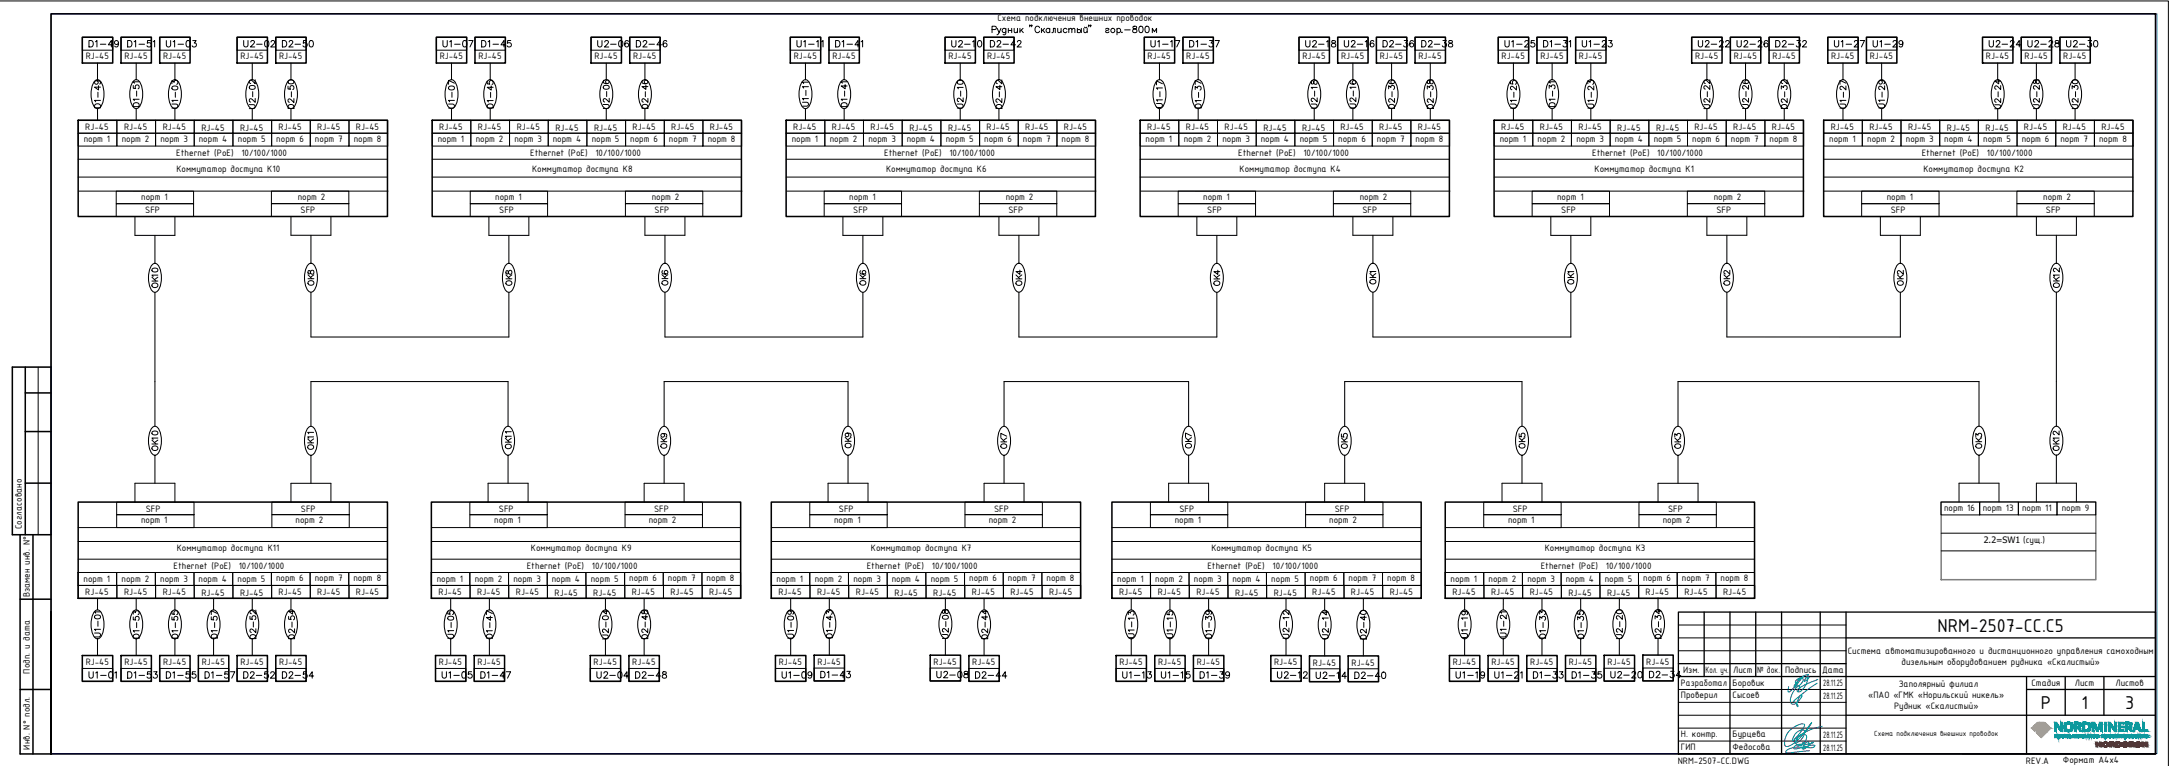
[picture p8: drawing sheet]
<svg xmlns="http://www.w3.org/2000/svg" width="841mm" height="297mm" viewBox="0 0 841 297" stroke-linecap="round" stroke-linejoin="round" font-family="sans-serif">
<defs><g id="words">
<g font-size="7.8">
<text x="751.3" y="245.1">NRM-2507-СС.С5</text>
<text x="791.3" y="274.9">Р</text>
<text x="807" y="274.9">1</text>
<text x="824" y="274.9">3</text>
</g>
<text font-size="6.2" x="361.9" y="264.2">U2-08</text>
<g font-size="5.7">
<text x="33.2" y="19.4">D1-49</text>
<text x="48.3" y="19.4">D1-51</text>
<text x="63.1" y="19.4">U1-033</text>
<text x="108.3" y="19.4">D2-50</text>
<text x="170.4" y="19.4">U1-07</text>
<text x="185.6" y="19.4">D1-45</text>
<text x="230.4" y="19.4">U2-06</text>
<text x="245.5" y="19.4">D2-46</text>
<text x="307.6" y="19.4">U1-11</text>
<text x="322.8" y="19.4">D1-41</text>
<text x="367.9" y="19.4">U2-10</text>
<text x="382.8" y="19.4">D2-42</text>
<text x="444.9" y="19.4">U1-17</text>
<text x="460" y="19.4">D1-37</text>
<text x="505.2" y="19.4">U2-18</text>
<text x="520" y="19.4">U2-16</text>
<text x="535.2" y="19.4">D2-36</text>
<text x="550" y="19.4">D2-38</text>
<text x="582.4" y="19.4">U1-25</text>
<text x="612.4" y="19.4">U1-23</text>
<text x="657.2" y="19.4">U2-22</text>
<text x="672.4" y="19.4">U2-26</text>
<text x="710.1" y="19.4">U1-27</text>
<text x="725" y="19.4">U1-29</text>
<text x="770.1" y="19.4">U2-24</text>
<text x="784.9" y="19.4">U2-28</text>
<text x="800.1" y="19.4">U2-30</text>
<text x="39.9" y="43" transform="rotate(-90 39.9 43)">D1-49</text>
<text x="69.8" y="43" transform="rotate(-90 69.8 43)">U1-03</text>
<text x="115" y="43.4" transform="rotate(-90 115 43.4)">D2-50</text>
<text x="192.3" y="43" transform="rotate(-90 192.3 43)">D1-45</text>
<text x="252.2" y="43.4" transform="rotate(-90 252.2 43.4)">D2-46</text>
<text x="329.5" y="42.7" transform="rotate(-90 329.5 42.7)">D1-41</text>
<text x="389.5" y="43.4" transform="rotate(-90 389.5 43.4)">D2-42</text>
<text x="466.7" y="43" transform="rotate(-90 466.7 43)">D1-37</text>
<text x="526.7" y="43" transform="rotate(-90 526.7 43)">U2-16</text>
<text x="556.7" y="43.4" transform="rotate(-90 556.7 43.4)">D2-38</text>
<text x="663.9" y="43.4" transform="rotate(-90 663.9 43.4)">U2-22</text>
<text x="731.7" y="43" transform="rotate(-90 731.7 43)">U1-29</text>
<text x="776.8" y="43.4" transform="rotate(-90 776.8 43.4)">U2-24</text>
<text x="806.8" y="43.4" transform="rotate(-90 806.8 43.4)">U2-30</text>
<text x="39.9" y="248.4" transform="rotate(-90 39.9 248.4)">U1-01</text>
<text x="69.8" y="248.7" transform="rotate(-90 69.8 248.7)">D1-55</text>
<text x="100.2" y="248.7" transform="rotate(-90 100.2 248.7)">D2-52</text>
<text x="191.9" y="248.7" transform="rotate(-90 191.9 248.7)">D1-47</text>
<text x="308.7" y="248.7" transform="rotate(-90 308.7 248.7)">U1-09</text>
<text x="368.7" y="248.7" transform="rotate(-90 368.7 248.7)">U2-08</text>
<text x="455.8" y="248.4" transform="rotate(-90 455.8 248.4)">U1-15</text>
<text x="570.1" y="248.4" transform="rotate(-90 570.1 248.4)">U1-19</text>
<text x="630.1" y="248.7" transform="rotate(-90 630.1 248.7)">U2-20</text>
<text x="638.2" y="263.9">D2-34</text>
<text x="33.2" y="264.2">U1-01</text>
<text x="48.3" y="264.2">D1-53</text>
<text x="63.1" y="264.2">D1-55</text>
<text x="78.3" y="264.2">D1-57</text>
<text x="93.1" y="264.2">D2-52</text>
<text x="108.3" y="264.2">D2-54</text>
<text x="170" y="264.2">U1-05</text>
<text x="185.2" y="264.2">D1-47</text>
<text x="230.4" y="264.2">U2-04</text>
<text x="245.2" y="264.2">D2-48</text>
<text x="302" y="264.2">U1-09</text>
<text x="377.1" y="264.2">D2-444</text>
<text x="433.9" y="264.2">U1-13</text>
<text x="449.1" y="264.2">U1-15</text>
<text x="464.3" y="264.2">D1-39</text>
<text x="494.2" y="264.2">U2-12</text>
<text x="509.1" y="264.2">U2-14</text>
<text x="524.2" y="264.2">D2-40</text>
<text x="563.4" y="264.2">U1-19</text>
<text x="578.2" y="264.2">U1-21</text>
<text x="593.4" y="264.2">D1-33</text>
<text x="608.2" y="264.2">D1-35</text>
<text x="623.4" y="264.2">U2-20</text>
</g>
<g font-size="5.3">
<text x="54.7" y="42.7" transform="rotate(-90 54.7 42.7)">D1-51</text>
<text x="99.8" y="43.4" transform="rotate(-90 99.8 43.4)">U2-02</text>
<text x="177.1" y="43" transform="rotate(-90 177.1 43)">U1-07</text>
<text x="237.1" y="43.4" transform="rotate(-90 237.1 43.4)">U2-06</text>
<text x="314.3" y="42.3" transform="rotate(-90 314.3 42.3)">U1-11</text>
<text x="374.3" y="43" transform="rotate(-90 374.3 43)">U2-10</text>
<text x="451.6" y="43" transform="rotate(-90 451.6 43)">U1-17</text>
<text x="511.5" y="43" transform="rotate(-90 511.5 43)">U2-18</text>
<text x="541.5" y="43.4" transform="rotate(-90 541.5 43.4)">D2-36</text>
<text x="588.8" y="43" transform="rotate(-90 588.8 43)">U1-25</text>
<text x="618.8" y="43" transform="rotate(-90 618.8 43)">U1-23</text>
<text x="678.7" y="43.4" transform="rotate(-90 678.7 43.4)">U2-26</text>
<text x="716.5" y="43" transform="rotate(-90 716.5 43)">U1-27</text>
<text x="791.6" y="43.4" transform="rotate(-90 791.6 43.4)">U2-28</text>
<text x="199.3" y="111.8" transform="rotate(-90 199.3 111.8)">ОК88</text>
<text x="336.5" y="111.8" transform="rotate(-90 336.5 111.8)">ОК66</text>
<text x="473.8" y="111.8" transform="rotate(-90 473.8 111.8)">ОК44</text>
<text x="611" y="111.5" transform="rotate(-90 611 111.5)">ОК1</text>
<text x="738.7" y="111.8" transform="rotate(-90 738.7 111.8)">ОК22</text>
<text x="259.3" y="175" transform="rotate(-90 259.3 175)">ОК99</text>
<text x="391.2" y="175" transform="rotate(-90 391.2 175)">ОК77</text>
<text x="462.8" y="175" transform="rotate(-90 462.8 175)">ОК77</text>
<text x="523.2" y="175" transform="rotate(-90 523.2 175)">ОК55</text>
<text x="54.7" y="248.7" transform="rotate(-90 54.7 248.7)">D1-53</text>
<text x="85" y="248.7" transform="rotate(-90 85 248.7)">D1-57</text>
<text x="115" y="249.1" transform="rotate(-90 115 249.1)">D2-54</text>
<text x="176.7" y="248.7" transform="rotate(-90 176.7 248.7)">U1-05</text>
<text x="236.7" y="249.1" transform="rotate(-90 236.7 249.1)">U2-04</text>
<text x="251.9" y="248.7" transform="rotate(-90 251.9 248.7)">D2-48</text>
<text x="323.5" y="248.4" transform="rotate(-90 323.5 248.4)">D1-43</text>
<text x="383.8" y="249.1" transform="rotate(-90 383.8 249.1)">D2-44</text>
<text x="440.6" y="248.4" transform="rotate(-90 440.6 248.4)">U1-13</text>
<text x="470.6" y="248.7" transform="rotate(-90 470.6 248.7)">D1-39</text>
<text x="500.6" y="248.7" transform="rotate(-90 500.6 248.7)">U2-12</text>
<text x="515.8" y="249.1" transform="rotate(-90 515.8 249.1)">U2-14</text>
<text x="530.6" y="249.1" transform="rotate(-90 530.6 249.1)">D2-40</text>
<text x="584.9" y="248.4" transform="rotate(-90 584.9 248.4)">U1-21</text>
<text x="600.1" y="248.7" transform="rotate(-90 600.1 248.7)">D1-33</text>
<text x="614.9" y="248.7" transform="rotate(-90 614.9 248.7)">D1-35</text>
<text x="644.9" y="248.7" transform="rotate(-90 644.9 248.7)">D2-34</text>
</g>
<g font-size="3.9">
<text x="386.7" y="8">Схема подключения внешних проводок</text>
<text x="33.2" y="22.9">RJ-45</text>
<text x="48.2" y="22.9">RJ-45</text>
<text x="63.2" y="22.9">RJ-45</text>
<text x="93.2" y="22.9">RJ-45</text>
<text x="108.2" y="22.9">RJ-45</text>
<text x="170.5" y="22.9">RJ-45</text>
<text x="185.5" y="22.9">RJ-45</text>
<text x="230.5" y="22.9">RJ-45</text>
<text x="245.5" y="22.9">RJ-45</text>
<text x="307.7" y="22.9">RJ-45</text>
<text x="322.7" y="22.9">RJ-45</text>
<text x="367.7" y="22.9">RJ-45</text>
<text x="382.7" y="22.9">RJ-45</text>
<text x="445" y="22.9">RJ-45</text>
<text x="460" y="22.9">RJ-45</text>
<text x="505" y="22.9">RJ-45</text>
<text x="520" y="22.9">RJ-45</text>
<text x="535" y="22.9">RJ-45</text>
<text x="550" y="22.9">RJ-45</text>
<text x="582.3" y="22.9">RJ-45</text>
<text x="597.3" y="22.9">RJ-45</text>
<text x="612.2" y="22.9">RJ-45</text>
<text x="657.2" y="22.9">RJ-45</text>
<text x="672.3" y="22.9">RJ-45</text>
<text x="687.3" y="22.9">RJ-45</text>
<text x="710" y="22.9">RJ-45</text>
<text x="725" y="22.9">RJ-45</text>
<text x="770" y="22.9">RJ-45</text>
<text x="785" y="22.9">RJ-45</text>
<text x="800" y="22.9">RJ-45</text>
<text x="33.1" y="50.5">RJ-45</text>
<text x="48.1" y="50.5">RJ-45</text>
<text x="63.1" y="50.5">RJ-45</text>
<text x="78.1" y="50.7">RJ-45</text>
<text x="93.1" y="50.7">RJ-45</text>
<text x="108" y="50.5">RJ-45</text>
<text x="123" y="50.5">RJ-45</text>
<text x="138" y="50.5">RJ-45</text>
<text x="170.3" y="50.5">RJ-45</text>
<text x="185.3" y="50.5">RJ-45</text>
<text x="200.3" y="50.5">RJ-45</text>
<text x="215.3" y="50.7">RJ-45</text>
<text x="230.3" y="50.7">RJ-45</text>
<text x="245.3" y="50.5">RJ-45</text>
<text x="260.3" y="50.5">RJ-45</text>
<text x="275.3" y="50.5">RJ-45</text>
<text x="307.6" y="50.5">RJ-45</text>
<text x="322.6" y="50.5">RJ-45</text>
<text x="337.6" y="50.5">RJ-45</text>
<text x="352.6" y="50.7">RJ-45</text>
<text x="367.6" y="50.7">RJ-45</text>
<text x="382.5" y="50.5">RJ-45</text>
<text x="397.5" y="50.5">RJ-45</text>
<text x="412.5" y="50.5">RJ-45</text>
<text x="444.9" y="50.5">RJ-45</text>
<text x="459.8" y="50.5">RJ-45</text>
<text x="474.9" y="50.5">RJ-45</text>
<text x="489.9" y="50.7">RJ-45</text>
<text x="504.8" y="50.7">RJ-45</text>
<text x="519.8" y="50.5">RJ-45</text>
<text x="534.8" y="50.5">RJ-45</text>
<text x="549.8" y="50.5">RJ-45</text>
<text x="582.1" y="50.5">RJ-45</text>
<text x="597.1" y="50.5">RJ-45</text>
<text x="612.1" y="50.5">RJ-45</text>
<text x="627.1" y="50.7">RJ-45</text>
<text x="642.1" y="50.7">RJ-45</text>
<text x="657" y="50.5">RJ-45</text>
<text x="672" y="50.5">RJ-45</text>
<text x="687" y="50.5">RJ-45</text>
<text x="709.9" y="50.5">RJ-45</text>
<text x="724.9" y="50.5">RJ-45</text>
<text x="739.9" y="50.5">RJ-45</text>
<text x="754.9" y="50.7">RJ-45</text>
<text x="769.9" y="50.7">RJ-45</text>
<text x="784.8" y="50.5">RJ-45</text>
<text x="799.8" y="50.5">RJ-45</text>
<text x="814.8" y="50.5">RJ-45</text>
<text x="32.5" y="55.2">порт 1</text>
<text x="47.2" y="55.2">порт 2</text>
<text x="62.2" y="55.2">порт 3</text>
<text x="77.1" y="55.2">порт 4</text>
<text x="92.2" y="55.2">порт 5</text>
<text x="107.1" y="55.1">порт 6</text>
<text x="122.1" y="55.1">порт 7</text>
<text x="137.1" y="55.1">порт 8</text>
<text x="169.7" y="55.2">порт 1</text>
<text x="184.5" y="55.2">порт 2</text>
<text x="199.5" y="55.2">порт 3</text>
<text x="214.3" y="55.2">порт 4</text>
<text x="229.5" y="55.2">порт 5</text>
<text x="244.4" y="55.1">порт 6</text>
<text x="259.4" y="55.1">порт 7</text>
<text x="274.4" y="55.1">порт 8</text>
<text x="307" y="55.2">порт 1</text>
<text x="321.7" y="55.2">порт 2</text>
<text x="336.7" y="55.2">порт 3</text>
<text x="351.6" y="55.2">порт 4</text>
<text x="366.7" y="55.2">порт 5</text>
<text x="381.7" y="55.1">порт 6</text>
<text x="396.6" y="55.1">порт 7</text>
<text x="411.6" y="55.1">порт 8</text>
<text x="444.2" y="55.2">порт 1</text>
<text x="459" y="55.2">порт 2</text>
<text x="474" y="55.2">порт 3</text>
<text x="488.8" y="55.2">порт 4</text>
<text x="504" y="55.2">порт 5</text>
<text x="518.9" y="55.1">порт 6</text>
<text x="533.9" y="55.1">порт 7</text>
<text x="548.9" y="55.1">порт 8</text>
<text x="581.5" y="55.2">порт 1</text>
<text x="596.2" y="55.2">порт 2</text>
<text x="611.2" y="55.2">порт 3</text>
<text x="626.1" y="55.2">порт 4</text>
<text x="641.2" y="55.2">порт 5</text>
<text x="656.2" y="55.1">порт 6</text>
<text x="671.2" y="55.1">порт 7</text>
<text x="686.2" y="55.1">порт 8</text>
<text x="709.3" y="55.1">порт 1</text>
<text x="724" y="55.1">порт 2</text>
<text x="739" y="55.1">порт 3</text>
<text x="753.9" y="55.1">порт 4</text>
<text x="769" y="55.1">порт 5</text>
<text x="783.9" y="55.1">порт 6</text>
<text x="798.9" y="55.1">порт 7</text>
<text x="813.9" y="55.1">порт 8</text>
<text x="68.3" y="60.3">Ethernet (РоЕ)</text>
<text x="93.6" y="60.3">10/100/1000</text>
<text x="205.6" y="60.3">Ethernet (РоЕ)</text>
<text x="230.9" y="60.3">10/100/1000</text>
<text x="342.9" y="60.3">Ethernet (РоЕ)</text>
<text x="368.1" y="60.3">10/100/1000</text>
<text x="480.1" y="60.3">Ethernet (РоЕ)</text>
<text x="505.4" y="60.3">10/100/1000</text>
<text x="617.4" y="60.3">Ethernet (РоЕ)</text>
<text x="642.6" y="60.3">10/100/1000</text>
<text x="745.2" y="60.3">Ethernet (РоЕ)</text>
<text x="770.4" y="60.3">10/100/1000</text>
<text x="68.4" y="66.7">Коммутатор доступа К10</text>
<text x="206.3" y="66.7">Коммутатор доступа К8</text>
<text x="343.6" y="66.7">Коммутатор доступа К6</text>
<text x="480.7" y="66.7">Коммутатор доступа К4</text>
<text x="618.3" y="66.7">Коммутатор доступа К1</text>
<text x="745.8" y="66.7">Коммутатор доступа К2</text>
<text x="54.8" y="77.5">порт 1</text>
<text x="115.5" y="77.6">порт 2</text>
<text x="192" y="77.5">порт 1</text>
<text x="252.7" y="77.6">порт 2</text>
<text x="329.3" y="77.5">порт 1</text>
<text x="390" y="77.6">порт 2</text>
<text x="466.5" y="77.5">порт 1</text>
<text x="527.2" y="77.6">порт 2</text>
<text x="603.8" y="77.5">порт 1</text>
<text x="664.5" y="77.6">порт 2</text>
<text x="731.6" y="77.5">порт 1</text>
<text x="792.2" y="77.6">порт 2</text>
<text x="56.3" y="82.8">SFP</text>
<text x="116.5" y="82.7">SFP</text>
<text x="193.6" y="82.8">SFP</text>
<text x="253.8" y="82.7">SFP</text>
<text x="330.9" y="82.8">SFP</text>
<text x="391" y="82.7">SFP</text>
<text x="468.1" y="82.8">SFP</text>
<text x="528.3" y="82.7">SFP</text>
<text x="605.4" y="82.8">SFP</text>
<text x="665.5" y="82.7">SFP</text>
<text x="733.1" y="82.8">SFP</text>
<text x="793.3" y="82.7">SFP</text>
<text x="54.7" y="203">порт 1</text>
<text x="56.5" y="198.4">SFP</text>
<text x="114.6" y="203">порт 2</text>
<text x="116.7" y="198.4">SFP</text>
<text x="191.6" y="203">порт 1</text>
<text x="193.5" y="198.4">SFP</text>
<text x="251.6" y="203">порт 2</text>
<text x="253.6" y="198.4">SFP</text>
<text x="323.4" y="203">порт 1</text>
<text x="325.3" y="198.4">SFP</text>
<text x="383.4" y="203">порт 2</text>
<text x="385.4" y="198.4">SFP</text>
<text x="455.5" y="203">порт 1</text>
<text x="457.3" y="198.4">SFP</text>
<text x="515.4" y="203">порт 2</text>
<text x="517.5" y="198.4">SFP</text>
<text x="584.8" y="203">порт 1</text>
<text x="586.6" y="198.4">SFP</text>
<text x="644.7" y="203">порт 2</text>
<text x="646.8" y="198.4">SFP</text>
<text x="753.8" y="198.1">порт 16</text>
<text x="768.8" y="198.1">порт 13</text>
<text x="784.1" y="198.1">порт 11</text>
<text x="799.4" y="198.1">порт 9</text>
<text x="8.5" y="205.2" transform="rotate(-90 8.5 205.2)">Согласовано</text>
<text x="68.5" y="213.8">Коммутатор доступа К11</text>
<text x="205.9" y="213.8">Коммутатор доступа К9</text>
<text x="337.7" y="213.8">Коммутатор доступа К7</text>
<text x="469.8" y="213.8">Коммутатор доступа К5</text>
<text x="599" y="213.8">Коммутатор доступа К3</text>
<text x="67.3" y="220.6">Ethernet (РоЕ)</text>
<text x="92.6" y="220.6">10/100/1000</text>
<text x="204.3" y="220.6">Ethernet (РоЕ)</text>
<text x="229.5" y="220.6">10/100/1000</text>
<text x="336.1" y="220.6">Ethernet (РоЕ)</text>
<text x="361.3" y="220.6">10/100/1000</text>
<text x="468.1" y="220.6">Ethernet (РоЕ)</text>
<text x="493.4" y="220.6">10/100/1000</text>
<text x="597.4" y="220.6">Ethernet (РоЕ)</text>
<text x="622.7" y="220.6">10/100/1000</text>
<text x="32.4" y="225.5">порт 1</text>
<text x="47.1" y="225.5">порт 2</text>
<text x="62.1" y="225.5">порт 3</text>
<text x="77" y="225.5">порт 4</text>
<text x="92.1" y="225.5">порт 5</text>
<text x="107.1" y="225.5">порт 6</text>
<text x="122.1" y="225.5">порт 7</text>
<text x="137.1" y="225.5">порт 8</text>
<text x="169.3" y="225.5">порт 1</text>
<text x="184.1" y="225.5">порт 2</text>
<text x="199.1" y="225.5">порт 3</text>
<text x="214" y="225.5">порт 4</text>
<text x="229.1" y="225.5">порт 5</text>
<text x="244" y="225.5">порт 6</text>
<text x="259" y="225.5">порт 7</text>
<text x="274" y="225.5">порт 8</text>
<text x="301.1" y="225.5">порт 1</text>
<text x="315.9" y="225.5">порт 2</text>
<text x="330.9" y="225.5">порт 3</text>
<text x="345.8" y="225.5">порт 4</text>
<text x="360.9" y="225.5">порт 5</text>
<text x="375.8" y="225.5">порт 6</text>
<text x="390.8" y="225.5">порт 7</text>
<text x="405.8" y="225.5">порт 8</text>
<text x="433.2" y="225.5">порт 1</text>
<text x="448" y="225.5">порт 2</text>
<text x="463" y="225.5">порт 3</text>
<text x="477.8" y="225.5">порт 4</text>
<text x="493" y="225.5">порт 5</text>
<text x="507.9" y="225.5">порт 6</text>
<text x="522.9" y="225.5">порт 7</text>
<text x="537.9" y="225.5">порт 8</text>
<text x="562.5" y="225.5">порт 1</text>
<text x="577.2" y="225.5">порт 2</text>
<text x="592.2" y="225.5">порт 3</text>
<text x="607.1" y="225.5">порт 4</text>
<text x="622.2" y="225.5">порт 5</text>
<text x="637.1" y="225.5">порт 6</text>
<text x="652.1" y="225.5">порт 7</text>
<text x="667.2" y="225.5">порт 8</text>
<text x="11.5" y="231.7" transform="rotate(-90 11.5 231.7)">Взамен инв. N°</text>
<text x="33.1" y="230.9">RJ-45</text>
<text x="48.1" y="230.9">RJ-45</text>
<text x="63.1" y="230.9">RJ-45</text>
<text x="78.1" y="231.1">RJ-45</text>
<text x="93.1" y="231.1">RJ-45</text>
<text x="108" y="230.9">RJ-45</text>
<text x="123" y="230.9">RJ-45</text>
<text x="138" y="230.9">RJ-45</text>
<text x="170" y="230.9">RJ-45</text>
<text x="185" y="230.9">RJ-45</text>
<text x="200" y="230.9">RJ-45</text>
<text x="215" y="231.1">RJ-45</text>
<text x="230" y="231.1">RJ-45</text>
<text x="245" y="230.9">RJ-45</text>
<text x="259.9" y="230.9">RJ-45</text>
<text x="275" y="230.9">RJ-45</text>
<text x="301.8" y="230.9">RJ-45</text>
<text x="316.8" y="230.9">RJ-45</text>
<text x="331.9" y="230.9">RJ-45</text>
<text x="346.8" y="231.1">RJ-45</text>
<text x="361.8" y="231.1">RJ-45</text>
<text x="376.8" y="230.9">RJ-45</text>
<text x="391.8" y="230.9">RJ-45</text>
<text x="406.8" y="230.9">RJ-45</text>
<text x="433.9" y="230.9">RJ-45</text>
<text x="448.9" y="230.9">RJ-45</text>
<text x="463.9" y="230.9">RJ-45</text>
<text x="478.9" y="231.1">RJ-45</text>
<text x="493.9" y="231.1">RJ-45</text>
<text x="508.8" y="230.9">RJ-45</text>
<text x="523.8" y="230.9">RJ-45</text>
<text x="538.8" y="230.9">RJ-45</text>
<text x="563.2" y="230.9">RJ-45</text>
<text x="578.2" y="230.9">RJ-45</text>
<text x="593.2" y="230.9">RJ-45</text>
<text x="608.2" y="231.1">RJ-45</text>
<text x="623.2" y="231.1">RJ-45</text>
<text x="638.1" y="230.9">RJ-45</text>
<text x="653.1" y="230.9">RJ-45</text>
<text x="668.1" y="230.9">RJ-45</text>
<text x="317" y="257.9">RJ-45</text>
<text x="362" y="257.9">RJ-45</text>
<text x="623.3" y="258">RJ-45</text>
<text x="638.3" y="257.9">RJ-45</text>
<text x="716.5" y="253.6">Система автоматизированного и дистанционного управления самоходным</text>
<text x="737.3" y="257.8">дизельным оборудованием рудника «Скалистый»</text>
<text x="11.5" y="261.2" transform="rotate(-90 11.5 261.2)">Подп. и дата</text>
<text x="33.2" y="258">RJ-45</text>
<text x="48.2" y="258">RJ-45</text>
<text x="63.2" y="258">RJ-45</text>
<text x="78.2" y="258">RJ-45</text>
<text x="93.2" y="258">RJ-45</text>
<text x="108.2" y="258">RJ-45</text>
<text x="170.2" y="258">RJ-45</text>
<text x="185.2" y="258">RJ-45</text>
<text x="230.2" y="258">RJ-45</text>
<text x="245.2" y="258">RJ-45</text>
<text x="302" y="258">RJ-45</text>
<text x="377" y="258">RJ-45</text>
<text x="434.1" y="258">RJ-45</text>
<text x="449.1" y="258">RJ-45</text>
<text x="464.1" y="258">RJ-45</text>
<text x="494.1" y="258">RJ-45</text>
<text x="509.1" y="258.2">RJ-45</text>
<text x="524.1" y="258.2">RJ-45</text>
<text x="563.3" y="258">RJ-45</text>
<text x="578.3" y="258">RJ-45</text>
<text x="593.3" y="258">RJ-45</text>
<text x="608.3" y="258">RJ-45</text>
<text x="652.6" y="261.1">Изм.</text>
<text x="661.3" y="261.1">Кол. уч.</text>
<text x="672" y="261.1">Лист</text>
<text x="681.3" y="261.1">№ док.</text>
<text x="692.1" y="261.1">Подпись</text>
<text x="706.5" y="261.1">Дата</text>
<text x="651.8" y="265.9">Разработал</text>
<text x="671.8" y="265.9">Боровик</text>
<text x="706.9" y="266.1">28.11.25</text>
<text x="736.2" y="266.6">Заполярный филиал</text>
<text x="787.7" y="266.1">Стадия</text>
<text x="804.5" y="266.1">Лист</text>
<text x="820.3" y="266.1">Листов</text>
<text x="651.8" y="270.9">Проверил</text>
<text x="671.8" y="270.9">Сысоев</text>
<text x="706.9" y="271.1">28.11.25</text>
<text x="724.4" y="270.7">«ПАО «ГМК «Норильский никель»</text>
<text x="734.4" y="274.9">Рудник «Скалистый»</text>
<text x="651.8" y="285.8">Н. контр.</text>
<text x="671.8" y="285.8">Бурцева</text>
<text x="706.9" y="286.1">28.11.25</text>
<text x="11.5" y="290.7" transform="rotate(-90 11.5 290.7)">Инв. N° подл.</text>
<text x="651.8" y="290.9">ГИП</text>
<text x="671.8" y="290.9">Федосова</text>
<text x="706.9" y="291.1">28.11.25</text>
<text x="650.5" y="296.1">NRM-2507-CC.DWG</text>
<text x="785.5" y="296.1">REV.А</text>
<text x="799.9" y="295.7">Формат А4х4</text>
</g>
<text font-size="3.4" x="769.2" y="210.7">2.2=SW1 (сущ.)</text>
<text font-size="3.1" x="726.7" y="285.6">Схема подключения внешних проводок</text>
</g></defs>
<!-- layer: 0 -->
<g fill="none" stroke="#000" stroke-width=".39">
<path d="M0 .4h840.8v296.6M31.9 14.4h11.8v5.1h-11.8zM46.9 14.4h11.8v5.1h-11.8zM61.9 14.4h11.8v5.1h-11.8zM91.9 14.4h11.8v5.1h-11.8zM94.5 15.7v1.8l.7 .7 .8-.3 .2-2.2M97.2 16.3l.3-.5 .7-.1 .5 .7-1.6 1.8h1.7M99.5 17.2h2.1M103 15.8a.79 .79 0 0 1 1.1 .4l.2 .6a1.07 1.07 0 0 1-1 1.4 1.58 1.58 0 0 1-.3-2.4zM105.1 16.3l.2-.5 .7-.1 .5 .7-1.5 1.8h1.6M106.9 14.4h11.8v5.1h-11.8zM169.2 14.4h11.8v5.1h-11.8z"/>
<path d="M184.2 14.4h11.8v5.1h-11.8zM229.2 14.4h11.8v5.1h-11.8zM244.2 14.4h11.8v5.1h-11.8zM306.4 14.4h11.8v5.1h-11.8zM321.4 14.4h11.8v5.1h-11.8zM366.4 14.4h11.8v5.1h-11.8zM381.4 14.4h11.8v5.1h-11.8zM384.7 11.5l1.4-.1 .1-1-1.5-.2v2.5M386.7 11l.7 1.7 .7-1.7M387.4 12.7l-.8 .8M390 11.4a.8 .8 0 0 0-1.2-.2 .8 .8 0 0 0 0 1.2 .8 .8 0 0 0 1.2-.1M390 11l-.1 2.3-1 .1"/>
<path d="M391 11.8h1.3M391 11v1.7M392.3 11v1.7M393.2 11l.1 1.5 .6 .2 .6-.5M394.5 11v1.7M395.5 11v1.7M396 11.7l.8 1M396.7 11l-1.2 1.2M399.4 9.8h-.2h.2l-.2 .6M400.1 9.8h-.2h.2l-.2 .6M403.1 10.8a.92 .92 0 0 0-1-.6 .92 .92 0 0 0-.8 .9v.6a.92 .92 0 0 0 .8 1 .92 .92 0 0 0 1-.6M403.8 11v1.7"/>
<path d="M404.3 11.7l.8 1M405 11l-1.2 1.2M407 11.4a.8 .8 0 0 0-1.1-.2 .8 .8 0 0 0 0 1.2 .8 .8 0 0 0 1.1-.1M407 11v1.7M407.9 12.7l.4-.2 .2-1.5h.7v1.7M410.1 11l.2 1.5 .5 .2 .6-.5M411.4 11v1.7M413.7 11.4a.8 .8 0 0 0-1.2-.2 .8 .8 0 0 0 0 1.2 .8 .8 0 0 0 1.2-.1M414.4 11.5l.6-.5 .5 .1 .1 1.6M414.4 11v1.7M415.6 11.5l.6-.5 .5 .1 .1 1.6M417.7 11.7a.67 .67 0 0 1 1.1-.1 .67 .67 0 0 1-.2 1.1l-.9-.3"/>
<path d="M417.7 11v1.7M419.3 11v1.7M420.2 11l.2 1.5 .6 .2 .6-.5M420.5 10.5l.3 .3 .6-.3M421.6 11v1.7M422.3 9.8h-.3h.3l-.3 .6M423 9.8h-.3h.3l-.3 .6M428.7 11.4l.5-.4 .8 .4-1.2 .5v.6l.7 .2 .5-.4M433.1 11.4a.79 .79 0 0 1 1.2-.2 .79 .79 0 0 1 0 1.2 .79 .79 0 0 1-1.2-.1M433.1 11v2.5M435 12.4l.1 .1M436.1 11.6h2.1"/>
<path d="M439.4 10.3v.7l1.1 .4 .3 .4a.81 .81 0 0 1-.9 .9 .81 .81 0 0 1-.6-1.1l1.4-.8-.1-.5zM441.9 10.3l.4-.1a1.29 1.29 0 0 1 .9 1.2 1.29 1.29 0 0 1-.9 1.3 1.6 1.6 0 0 1-.4-2.4zM443.7 14.4h11.8v5.1h-11.8zM444.3 10.3l.3-.1a1.29 1.29 0 0 1 1 1.2 1.29 1.29 0 0 1-1 1.3 1.64 1.64 0 0 1-.3-2.4zM446.8 12.7v-1.7l.8 1.3 .9-1.3v1.7M458.7 14.4h11.8v5.1h-11.8zM503.7 14.4h11.8v5.1h-11.8zM518.7 14.4h11.8v5.1h-11.8zM533.7 14.4h11.8v5.1h-11.8zM548.7 14.4h11.8v5.1h-11.8zM580.9 14.4h11.8v5.1h-11.8zM595.9 14.4h11.8v5.1h-11.8z"/>
<path d="M598.5 15.7h.9a1.34 1.34 0 0 1 .8 1.3 1.34 1.34 0 0 1-.8 1.2h-.9zM601 16.2l.6-.5v2.5M602.9 17.2h2.2M606.3 15.7h1.3l-.8 1a.83 .83 0 0 1 .7 1.3 .83 .83 0 0 1-1.5-.3M608.4 16.2l.6-.5v2.5M611 14.4h11.7v5.1h-11.7zM656 14.4h11.7v5.1h-11.7zM670.9 14.4h11.8v5.1h-11.8zM685.9 14.4h11.8v5.1h-11.8zM688.5 15.7h.9a1.34 1.34 0 0 1 .8 1.3 1.34 1.34 0 0 1-.8 1.2h-.9zM691.1 16.3l.3-.5 .7-.1 .5 .7-1.6 1.8h1.7M693.4 17.2h2.1"/>
<path d="M696.7 15.7h1.3l-.7 1a.84 .84 0 0 1 .6 1.3 .84 .84 0 0 1-1.4-.3M699 16.3l.2-.5 .7-.1 .5 .7-1.5 1.8h1.6M708.7 14.4h11.8v5h-11.8zM723.7 14.4h11.8v5h-11.8zM768.7 14.4h11.8v5h-11.8zM783.7 14.4h11.8v5h-11.8zM798.7 14.4h11.8v5h-11.8zM600.7 34.2v-1.2l.9 .7a.77 .77 0 0 1 1.2-.6 .77 .77 0 0 1-.2 1.3M602 35.3v2M603 38.5h-2.3l.4 .5M603 31.7h-2.3l.4 .6M690.7 34.5v-1.2l.9 .7a.77 .77 0 0 1 1.2-.6 .77 .77 0 0 1-.2 1.3"/>
<path d="M692 35.6v2M693 38.2v1.6l-1.1-1.1-.8-.4-.4 .5v.4l.5 .5M693 31v1.5l-1.1-1.1-.8-.3-.4 .9 .5 .4M30.3 51.7h15v4.9h-15zM30.3 46.6h15v5.1h-15zM45.3 46.6h15v5.1h-15zM45.3 51.7h15v4.9h-15zM60.3 51.7h15v4.9h-15zM60.3 46.6h15v5.1h-15zM75.3 46.6h15v5.1h-15zM75.3 51.7h15v4.9h-15zM90.3 46.6h15v5.1h-15z"/>
<path d="M90.3 51.7h15v4.9h-15zM105.3 46.6h15v5.1h-15zM105.3 51.7h15v4.9h-15zM120.3 46.6h15v5.1h-15zM120.3 51.7h15v4.9h-15zM135.3 46.6h15v5.1h-15zM135.3 51.7h15v4.9h-15zM167.6 51.7h15v4.9h-15zM167.6 46.6h15v5.1h-15zM182.6 46.6h15v5.1h-15zM182.6 51.7h15v4.9h-15zM197.6 51.7h15v4.9h-15z"/>
<path d="M197.6 46.6h15v5.1h-15zM212.6 46.6h15v5.1h-15zM212.6 51.7h15v4.9h-15zM227.6 46.6h15v5.1h-15zM227.6 51.7h15v4.9h-15zM242.6 46.6h15v5.1h-15zM242.6 51.7h15v4.9h-15zM257.6 46.6h15v5.1h-15zM257.6 51.7h15v4.9h-15zM272.6 46.6h15v5.1h-15zM272.6 51.7h15v4.9h-15zM304.8 51.7h15v4.9h-15z"/>
<path d="M304.8 46.6h15v5.1h-15zM319.8 46.6h15v5.1h-15zM319.8 51.7h15v4.9h-15zM334.8 51.7h15v4.9h-15zM334.8 46.6h15v5.1h-15zM349.8 46.6h15v5.1h-15zM349.8 51.7h15v4.9h-15zM364.8 46.6h15v5.1h-15zM364.8 51.7h15v4.9h-15zM379.8 46.6h15v5.1h-15zM379.8 51.7h15v4.9h-15zM394.8 46.6h15v5.1h-15z"/>
<path d="M394.8 51.7h15v4.9h-15zM409.8 46.6h15v5.1h-15zM409.8 51.7h15v4.9h-15zM442.1 51.7h15v4.9h-15zM442.1 46.6h15v5.1h-15zM457.1 46.6h15v5.1h-15zM457.1 51.7h15v4.9h-15zM472.1 51.7h15v4.9h-15zM472.1 46.6h15v5.1h-15zM487.1 46.6h15v5.1h-15zM487.1 51.7h15v4.9h-15zM502.1 46.6h15v5.1h-15z"/>
<path d="M502.1 51.7h15v4.9h-15zM517.1 46.6h15v5.1h-15zM517.1 51.7h15v4.9h-15zM532.1 46.6h15v5.1h-15zM532.1 51.7h15v4.9h-15zM547.1 46.6h15v5.1h-15zM547.1 51.7h15v4.9h-15zM579.3 51.7h15v4.9h-15zM579.3 46.6h15v5.1h-15zM594.3 46.6h15v5.1h-15zM594.3 51.7h15v4.9h-15zM600.8 40.2a1.28 1.28 0 0 1 2.2 .4v.7h-2.3z"/>
<path d="M609.3 51.7h15v4.9h-15zM609.3 46.6h15v5.1h-15zM624.3 46.6h15v5.1h-15zM624.3 51.7h15v4.9h-15zM639.3 46.6h15v5.1h-15zM639.3 51.7h15v4.9h-15zM654.3 46.6h15v5.1h-15zM654.3 51.7h15v4.9h-15zM669.3 46.6h15v5.1h-15zM669.3 51.7h15v4.9h-15zM684.3 46.6h15v5.1h-15zM684.3 51.7h15v4.9h-15z"/>
<path d="M690.8 41a1.27 1.27 0 0 1 2.2 .3v.8h-2.3zM707.1 51.6h15v5h-15zM707.1 46.6h15v5h-15zM722.1 46.6h15v5h-15zM722.1 51.6h15v5h-15zM737.1 51.6h15v5h-15zM737.1 46.6h15v5h-15zM752.1 46.6h15v5h-15zM752.1 51.6h15v5h-15zM767.1 46.6h15v5h-15zM767.1 51.6h15v5h-15zM782.1 46.6h15v5h-15z"/>
<path d="M782.1 51.6h15v5h-15zM797.1 46.6h15v5h-15zM797.1 51.6h15v5h-15zM812.1 46.6h15v5h-15zM812.1 51.6h15v5h-15zM45.1 79h30v5h-30zM45.1 74.1h30v4.9h-30zM105.2 79h30.1v5h-30.1zM105.2 74.1h30.1v4.9h-30.1zM182.3 79h30v5h-30zM182.3 74.1h30v4.9h-30zM242.5 79h30v5h-30z"/>
<path d="M242.5 74.1h30v4.9h-30zM319.6 79h30v5h-30zM319.6 74.1h30v4.9h-30zM379.8 79h30v5h-30zM379.8 74.1h30v4.9h-30zM456.8 79h30v5h-30zM456.8 74.1h30v4.9h-30zM517 79h30v5h-30zM517 74.1h30v4.9h-30zM594.1 79h30v5h-30zM594.1 74.1h30v4.9h-30zM654.3 79h30v5h-30z"/>
<path d="M654.3 74.1h30v4.9h-30zM721.8 79h30.1v5h-30.1zM721.8 74.1h30.1v4.9h-30.1zM782 79h30v5h-30zM782 74.1h30v4.9h-30zM58.9 109h2.3M58.9 107.5l1.6 1.5M59 110.2a1.08 1.08 0 0 1 1.5-.4 1.08 1.08 0 0 1 .4 1.5 1.12 1.12 0 0 1-1.4 .2 1.12 1.12 0 0 1-.5-1.3zM59 104.3a1.14 1.14 0 0 1 1.4-.4 1.14 1.14 0 0 1 .7 1.3l-.9 .3a.99 .99 0 0 1-1.3-.9zM61.2 106.7h-2.3l.5 .5M61.2 107.5l-1.3 .9M119.4 108.1h2.3"/>
<path d="M119.4 106.6l1.5 1.5M119.5 109.3a1.08 1.08 0 0 1 1.5-.4 1.08 1.08 0 0 1 .4 1.5 1.13 1.13 0 0 1-1.4 .1 1.13 1.13 0 0 1-.5-1.2zM119.5 105v1.1l.5 .1 .9-1.4a.74 .74 0 0 1 .8 .8 .74 .74 0 0 1-1 .6l-.5-1.2zM121.7 106.6l-1.3 .9M256.7 108h2.3M256.7 106.5l1.5 1.5M256.8 109.2a1.15 1.15 0 0 1 1.4-.4 1.15 1.15 0 0 1 .7 1.3 1.15 1.15 0 0 1-1.5 .5 1.15 1.15 0 0 1-.6-1.4zM257 105l-.2 .1a1.13 1.13 0 0 0 .8 1.3 1.13 1.13 0 0 0 1.4-.8 .71 .71 0 0 0-.7-.7 .71 .71 0 0 0-.8 .6 .71 .71 0 0 0 .7 .8M259 106.5l-1.3 1M393.9 106.6l1.6 1.5M393.9 108.1h2.3M394.3 109.1a1.13 1.13 0 0 1 1.3-.1 1.13 1.13 0 0 1 .5 1.2 1.08 1.08 0 0 1-1.5 .4 1.08 1.08 0 0 1-.3-1.5z"/>
<path d="M395.5 104.7v1.7l-1.6-1.1h2.3M396.2 106.6l-1.3 1M531.2 106.1l1.5 1.5M531.2 107.6h2.3M531.3 108.8a1.08 1.08 0 0 1 1.5-.4 1.08 1.08 0 0 1 .3 1.5 1.11 1.11 0 0 1-1.3 .2 1.11 1.11 0 0 1-.5-1.3zM533.5 105.3h-2.3l.4 .5M533.5 106.1l-1.3 .9M668.4 106.6l1.6 1.5M668.4 108.1h2.3M668.8 109.1a1.11 1.11 0 0 1 1.3-.2 1.11 1.11 0 0 1 .5 1.3 1.08 1.08 0 0 1-1.5 .4 1.08 1.08 0 0 1-.3-1.5zM670.7 104.8v1.5l-1.1-1.1-.7-.3-.5 .9 .6 .4M670.7 106.6l-1.3 .9"/>
<path d="M796.2 107.4l1.5 1.6M796.2 109h2.3M796.3 110.2a1.15 1.15 0 0 1 1.4-.5 1.15 1.15 0 0 1 .7 1.3 1.15 1.15 0 0 1-1.4 .5 1.15 1.15 0 0 1-.7-1.3zM798.5 106.7h-2.3l.4 .5M798.5 103.9v1.6l-1.1-1.1-.8-.4-.3 .3-.1 .6 .6 .5M798.5 107.4l-1.3 1M14.8 142.4v65M19.8 142.4v65M58.9 170.7l1.6 1.5M58.9 172.2h2.3M59 167.5a1.14 1.14 0 0 1 1.4-.5 1.14 1.14 0 0 1 .7 1.3l-.9 .4a.99 .99 0 0 1-1.3-.9zM59.2 173.2a1.11 1.11 0 0 1 1.4-.2 1.11 1.11 0 0 1 .5 1.3 1.08 1.08 0 0 1-1.5 .4 1.08 1.08 0 0 1-.4-1.5z"/>
<path d="M61.2 169.9h-2.3l.5 .5M61.2 170.7l-1.3 .9M119.3 170.2l1.5 1.5M119.3 171.7h2.3M119.6 172.7a1.13 1.13 0 0 1 1.4-.1 1.13 1.13 0 0 1 .5 1.2 1.08 1.08 0 0 1-1.5 .4 1.08 1.08 0 0 1-.4-1.5zM121.6 169.4h-2.3l.4 .6M121.6 167.7h-2.3l.4 .5M121.6 170.2l-1.3 1M195.9 169.9l1.6 1.6M195.9 171.5h2.3M196 172.7a1.15 1.15 0 0 1 1.5-.5 1.15 1.15 0 0 1 .6 1.4 1.15 1.15 0 0 1-1.4 .4 1.15 1.15 0 0 1-.7-1.3zM198.2 169.2h-2.3l.5 .5"/>
<path d="M198.2 167.4h-2.3l.5 .6M198.2 169.9l-1.3 1M327.7 169.6l1.5 1.5M327.7 171.1h2.3M327.8 172.3a1.08 1.08 0 0 1 1.5-.4 1.08 1.08 0 0 1 .4 1.5 1.11 1.11 0 0 1-1.4 .2 1.11 1.11 0 0 1-.5-1.3zM328.5 167.9a.71 .71 0 0 1 .6 1 .71 .71 0 0 1-1.1 .3 .71 .71 0 0 1 0-1.2l.5-.1a1.09 1.09 0 0 1 1.5 .9l-.3 .5M330 169.6l-1.3 1M589 168.2v1.1l1 .1a.82 .82 0 0 1 0-1.2 .82 .82 0 0 1 1.2 .1 .82 .82 0 0 1-.3 1.2M589 169.7l1.5 1.5M589 171.2h2.3M589.3 172.2a1.13 1.13 0 0 1 1.4-.1 1.13 1.13 0 0 1 .5 1.2 1.08 1.08 0 0 1-1.5 .4 1.08 1.08 0 0 1-.4-1.5zM591.3 169.7l-1.3 1"/>
<path d="M649.4 169.4v-1.2l.9 .6a.77 .77 0 0 1 1.2-.5 .77 .77 0 0 1-.2 1.3M649.4 169.8l1.5 1.6M649.4 171.4h2.3M649.7 172.3a1.12 1.12 0 0 1 1.4-.1 1.12 1.12 0 0 1 .5 1.2 1.08 1.08 0 0 1-1.5 .4 1.08 1.08 0 0 1-.4-1.5zM651.7 169.8l-1.3 1M766.1 169.3v-1.2l.9 .7a.76 .76 0 0 1 1.2-.6 .76 .76 0 0 1-.3 1.3M766.1 171.3h2.3M766.1 169.7l1.5 1.6M766.4 172.3a1.13 1.13 0 0 1 1.4-.2 1.13 1.13 0 0 1 .5 1.3 1.08 1.08 0 0 1-1.5 .4 1.08 1.08 0 0 1-.4-1.5zM768.4 169.7l-1.3 1M796.1 172.2h2.3M796.1 170.6l1.5 1.6"/>
<path d="M796.2 173.4a1.14 1.14 0 0 1 1.4-.5 1.14 1.14 0 0 1 .7 1.4 1.14 1.14 0 0 1-1.4 .4 1.14 1.14 0 0 1-.7-1.3zM798.4 169.9h-2.3l.4 .5M798.4 167.1v1.6l-1.1-1.1-.8-.4-.4 .5v.4l.5 .5M798.4 170.6l-1.3 1M45.2 199.6h30v5h-30zM45.2 194.7h30v4.9h-30zM105.4 199.5l30 .1v5h-30zM105.4 194.7h30v4.9h-30zM182.2 199.6h30v5h-30zM182.2 194.7h30v4.9h-30zM242.4 199.5l30 .1v5h-30zM242.4 194.7h30v4.9h-30z"/>
<path d="M314 199.6h30v5h-30zM314 194.7h30v4.9h-30zM374.2 199.5l30 .1v5h-30zM374.2 194.7h30v4.9h-30zM446.1 199.6h30v5h-30zM446.1 194.7h30v4.9h-30zM506.2 199.5l30 .1v5h-30zM506.2 194.7h30v4.9h-30zM575.3 199.6h30v5h-30zM575.3 194.7h30v4.9h-30zM635.5 199.5l30 .1v5h-30zM635.5 194.7h30v4.9h-30z"/>
<path d="M752.6 194.7h15v5h-15zM767.6 194.6h15v5.1h-15zM782.6 194.7h15v5h-15zM797.6 194.7h15v5h-15zM30.2 222h15v5h-15zM30.3 227h15v5h-15zM45.2 222h15v5h-15zM45.3 227h15v5h-15zM60.2 222h15v5h-15zM60.3 227h15v5h-15zM75.2 222h15v5h-15zM75.3 227h15v5h-15z"/>
<path d="M90.2 222h15v5h-15zM90.3 227h15v5h-15zM105.2 222h15v5h-15zM105.3 227h15v5h-15zM120.2 222h15v5h-15zM120.3 227h15v5h-15zM135.2 222h15v5h-15zM135.3 227h15v5h-15zM167.2 222h15v5h-15zM167.3 227h15v5h-15zM182.2 222h15v5h-15zM182.3 227h15v5h-15z"/>
<path d="M197.2 222h15v5h-15zM197.3 227h15v5h-15zM212.2 222h15v5h-15zM212.3 227h15v5h-15zM227.2 222h15v5h-15zM227.3 227h15v5h-15zM242.2 222h15v5h-15zM242.3 227h15v5h-15zM257.2 222h15v5h-15zM257.3 227h15v5h-15zM272.2 222h15v5h-15zM272.3 227h15v5h-15z"/>
<path d="M299 222h15v5h-15zM299.1 227h15v5h-15zM314 222h15v5h-15zM314.1 227h15v5h-15zM329 222h15v5h-15zM329.1 227h15v5h-15zM344 222h15v5h-15zM344.1 227h15v5h-15zM359 222h15v5h-15zM359.1 227h15v5h-15zM374 222h15v5h-15zM374.1 227h15v5h-15z"/>
<path d="M389 222h15v5h-15zM389.1 227h15v5h-15zM404 222h15v5h-15zM404.1 227h15v5h-15zM431.1 222h15v5h-15zM431.1 227h15v5h-15zM446.1 222h15v5h-15zM446.1 227h15v5h-15zM461.1 222h15v5h-15zM461.1 227h15v5h-15zM476.1 222h15v5h-15zM476.1 227h15v5h-15z"/>
<path d="M491.1 222h15v5h-15zM491.1 227h15v5h-15zM506.1 222h15v5h-15zM506.1 227h15v5h-15zM521.1 222h15v5h-15zM521.1 227h15v5h-15zM536.1 222h15v5h-15zM536.1 227h15v5h-15zM560.3 222h15v5h-15zM560.4 227h15v5h-15zM575.3 222h15v5h-15zM575.4 227h15v5h-15z"/>
<path d="M590.3 222h15v5h-15zM590.4 227h15v5h-15zM605.3 222h15v5h-15zM605.4 227h15v5h-15zM620.3 222h15v5h-15zM620.4 227h15v5h-15zM635.3 222h15v5h-15zM635.4 227h15v5h-15zM650.3 222h15v5h-15zM650.4 227h15v5h-15zM665.3 222h15v5h-15zM665.4 227h15v5h-15z"/>
<path d="M31.9 259.2h11.8v5h-11.8zM46.9 259.2h11.8v5h-11.8zM61.9 259.2h11.8v5h-11.8zM76.9 259.2h11.8v5h-11.8zM91.9 259.2h11.8v5h-11.8zM106.9 259.2h11.8v5h-11.8zM168.9 259.2h11.7v5h-11.7zM183.9 259.2h11.7v5h-11.7zM228.9 259.2h11.7v5h-11.7zM243.9 259.2h11.8v5h-11.8zM300.7 259.2h11.8v5h-11.8zM315.7 259.1h11.7v5h-11.7z"/>
<path d="M360.7 259.1h11.7v5h-11.7zM375.7 259.2h11.8v5h-11.8zM432.8 259.2h11.7v5h-11.7zM447.8 259.2h11.7v5h-11.7zM462.7 259.2h11.8v5h-11.8zM492.8 259.2h11.7v5h-11.7zM507.7 259.3h11.8v5h-11.8zM522.8 259.3h11.7v5h-11.7zM562 259.2h11.8v5h-11.8zM577 259.2h11.8v5h-11.8zM592 259.2h11.8v5h-11.8zM607 259.2h11.8v5h-11.8z"/>
<path d="M622 259.1h11.8v5h-11.8zM637 259h11.8v5h-11.8zM318.2 260.3h.9a1.34 1.34 0 0 1 .8 1.3 1.34 1.34 0 0 1-.8 1.2h-.9zM320.7 260.8l.7-.5v2.5M322.6 261.8h2.2M327.5 262h-1.7l1.1-1.7v2.5M328.4 260.3h1.3l-.7 1a.83 .83 0 0 1 .6 1.3 .83 .83 0 0 1-1.5-.2"/>
<circle cx="431.5" cy="11.8" r=".82"/>
</g>
<g fill="none" stroke="#000" stroke-width=".59">
<path d="M19.8 5.4h816v287h-816zM31.9 14.4h11.8v10.1h-11.8zM46.9 14.4h11.8v10.1h-11.8zM61.9 14.4h11.8v10.1h-11.8zM91.9 14.4h11.8v10.1h-11.8zM106.9 14.4h11.8v10.1h-11.8zM169.2 14.4h11.8v10.1h-11.8zM184.2 14.4h11.8v10.1h-11.8zM229.2 14.4h11.8v10.1h-11.8zM244.2 14.4h11.8v10.1h-11.8zM306.4 14.4h11.8v10.1h-11.8zM321.4 14.4h11.8v10.1h-11.8z"/>
<path d="M366.4 14.4h11.8v10.1h-11.8zM381.4 14.4h11.8v10.1h-11.8zM443.7 14.4h11.8v10.1h-11.8zM458.7 14.4h11.8v10.1h-11.8zM503.7 14.4h11.8v10.1h-11.8zM518.7 14.4h11.8v10.1h-11.8zM533.7 14.4h11.8v10.1h-11.8zM548.7 14.4h11.8v10.1h-11.8zM580.9 14.4h11.8v10.1h-11.8zM595.9 14.4h11.8v10.1h-11.8zM611 14.4h11.7v10.1h-11.7zM656 14.4h11.7v10.1h-11.7z"/>
<path d="M670.9 14.4h11.8v10.1h-11.8zM685.9 14.4h11.8v10.1h-11.8zM708.7 14.4h11.8v10.1h-11.8zM723.7 14.4h11.8v10.1h-11.8zM768.7 14.4h11.8v10.1h-11.8zM783.7 14.4h11.8v10.1h-11.8zM798.7 14.4h11.8v10.1h-11.8zM30.3 46.6h119.9v37.4h-119.9zM167.6 46.6h119.9v37.4h-119.9zM304.8 46.6h120v37.4h-120zM442.1 46.6h119.9v37.4h-119.9zM579.3 46.6h120v37.4h-120z"/>
<path d="M707.1 46.6h119.9v37.4h-119.9zM9.8 142.4v65M9.8 152.4h10M19.8 142.4h-15v65h15M9.8 167.4h10M9.8 187.4h10M30.3 194.7h119.9v37.3h-119.9zM167.3 194.7h119.9v37.3h-119.9zM299.1 194.7h119.9v37.3h-119.9zM431.1 194.7h120v37.3h-120zM560.4 194.7h119.9v37.3h-119.9zM7.8 207.4v85h12"/>
<path d="M12.8 207.4v85M7.8 232.4h12M19.8 237.3v55.1v-55.1M31.9 254.2h11.8v10h-11.8zM46.9 254.2h11.8v10h-11.8zM61.9 254.2h11.8v10h-11.8zM76.9 254.2h11.8v10h-11.8zM91.9 254.2h11.8v10h-11.8zM106.9 254.2h11.8v10h-11.8zM168.9 254.2h11.7v10h-11.7zM183.9 254.2h11.7v10h-11.7zM228.9 254.2h11.7v10h-11.7z"/>
<path d="M243.9 254.2h11.8v10h-11.8zM300.7 254.2h11.8v10h-11.8zM315.7 254.1h11.7v10h-11.7zM360.7 254.1h11.7v10h-11.7zM375.7 254.2h11.8v10h-11.8zM432.8 254.2h11.7v10h-11.7zM447.8 254.2h11.7v10h-11.7zM462.7 254.2h11.8v10h-11.8zM492.8 254.2h11.7v10h-11.7zM507.7 254.3h11.8v10h-11.8zM522.8 254.3h11.7v10h-11.7zM562 254.2h11.8v10h-11.8z"/>
<path d="M577 254.2h11.8v10h-11.8zM592 254.2h11.8v10h-11.8zM607 254.2h11.8v10h-11.8zM622 254.1h11.8v10h-11.8zM637 254h11.8v10h-11.8zM7.8 267.4h12"/>
</g>
<g fill="none" stroke="#000" stroke-width=".39">
<path d="M30.3 61.8h119.9M30.3 68.7h119.9M30.5 74.1h120M167.6 61.8h119.9M167.6 68.7h119.9M167.8 74.1h119.9M304.8 61.8h120M304.8 68.7h120M305.1 74.1h119.9M442.1 61.8h119.9M442.1 68.7h119.9M442.3 74.1h119.9"/>
<path d="M579.3 61.8h120M579.3 68.7h120M579.6 74.1h119.9M707.1 61.8h119.9M707.1 68.7h119.9M707.3 74.1h120M52.3 84v7.3M67.8 84v7.3M112.8 83.9v7.3M128.3 83.9v7.3M189.6 84v7.3M205.1 84v7.3"/>
<path d="M250.1 83.9v7.3M265.6 83.9v7.3M326.8 84v7.3M342.3 84v7.3M387.3 83.9v7.3M402.8 83.9v7.3M464.1 84v7.3M479.6 84v7.3M524.6 83.9v7.3M540.1 83.9v7.3M601.3 84v7.3M616.8 84v7.3"/>
<path d="M661.8 83.9v7.3M677.3 83.9v7.3M729.1 84v7.3M744.6 84v7.3M789.6 83.9v7.3M805.1 83.9v7.3M52.3 187.4v7.3M67.8 187.4v7.3M112.8 187.4v7.3M128.3 187.4v7.3M189.3 187.4v7.3M204.8 187.4v7.3"/>
<path d="M249.8 187.4v7.3M265.3 187.4v7.3M321.1 187.4v7.3M336.6 187.4v7.3M381.6 187.4v7.3M397.1 187.4v7.3M453.1 187.4v7.3M468.6 187.4v7.3M513.6 187.4v7.3M529.1 187.4v7.3M582.4 187.4v7.3M597.9 187.4v7.3"/>
<path d="M642.9 187.4v7.3M658.4 187.4v7.3M759.6 187.4v7.3M775.1 187.4v7.3M789.6 187.4v7.3M805.1 187.4v7.3M30.3 216.8h119.9M30.3 210h119.9M167.3 216.8h119.9M167.3 210h119.9M299.1 216.8h119.9M299.1 210h119.9"/>
<path d="M431.1 216.8h120M431.1 210h120M560.4 216.8h119.9M560.4 210h119.9M752.7 213.6h60M752.7 206.8h60"/>
</g>
<!-- layer: 0 -->
<g fill="none" stroke="#000" stroke-width=".4">
<path d="M36.9 31.2a1.58 1.58 0 0 1 2.5 1 9.7 9.7 0 0 1-.7 9.6 1.58 1.58 0 0 1-2.5-1 9.7 9.7 0 0 1 .7-9.6zM37.8 24.5v6.4M51.9 31.2a1.58 1.58 0 0 1 2.5 1 9.7 9.7 0 0 1-.7 9.6 1.58 1.58 0 0 1-2.5-1 9.7 9.7 0 0 1 .7-9.6zM52.8 24.5v6.4M67 31.2a1.58 1.58 0 0 1 2.4 1 9.7 9.7 0 0 1-.7 9.6 1.58 1.58 0 0 1-2.5-1 9.7 9.7 0 0 1 .8-9.6zM67.8 24.5v6.4M96.9 31.2a1.58 1.58 0 0 1 2.5 1 9.7 9.7 0 0 1-.7 9.6 1.58 1.58 0 0 1-2.5-1 9.7 9.7 0 0 1 .7-9.6zM97.8 24.5v6.4M112 31.2a1.58 1.58 0 0 1 2.4 1 9.7 9.7 0 0 1-.7 9.6 1.58 1.58 0 0 1-2.5-1 9.7 9.7 0 0 1 .8-9.6zM112.8 24.5v6.4M174.2 31.2a1.58 1.58 0 0 1 2.5 1 9.7 9.7 0 0 1-.7 9.6 1.58 1.58 0 0 1-2.5-1 9.7 9.7 0 0 1 .7-9.6zM175.1 24.5v6.4"/>
<path d="M189.2 31.2a1.58 1.58 0 0 1 2.5 1 9.7 9.7 0 0 1-.7 9.6 1.58 1.58 0 0 1-2.5-1 9.7 9.7 0 0 1 .7-9.6zM190.1 24.5v6.4M234.2 31.2a1.58 1.58 0 0 1 2.5 1 9.7 9.7 0 0 1-.7 9.6 1.58 1.58 0 0 1-2.5-1 9.7 9.7 0 0 1 .7-9.6zM235.1 24.5v6.4M249.2 31.2a1.58 1.58 0 0 1 2.5 1 9.7 9.7 0 0 1-.8 9.6 1.58 1.58 0 0 1-2.4-1 9.7 9.7 0 0 1 .7-9.6zM250.1 24.5v6.4M311.4 31.2a1.58 1.58 0 0 1 2.5 1 9.7 9.7 0 0 1-.7 9.6 1.58 1.58 0 0 1-2.5-1 9.7 9.7 0 0 1 .7-9.6zM312.3 24.5v6.4M326.5 31.2a1.58 1.58 0 0 1 2.4 1 9.7 9.7 0 0 1-.7 9.6 1.58 1.58 0 0 1-2.5-1 9.7 9.7 0 0 1 .8-9.6zM327.3 24.5v6.4M371.5 31.2a1.58 1.58 0 0 1 2.4 1 9.7 9.7 0 0 1-.7 9.6 1.58 1.58 0 0 1-2.5-1 9.7 9.7 0 0 1 .8-9.6zM372.3 24.5v6.4"/>
<path d="M386.5 31.2a1.58 1.58 0 0 1 2.5 1 9.7 9.7 0 0 1-.8 9.6 1.58 1.58 0 0 1-2.5-1 9.7 9.7 0 0 1 .8-9.6zM387.3 24.5v6.4M448.7 31.2a1.58 1.58 0 0 1 2.5 1 9.7 9.7 0 0 1-.7 9.6 1.58 1.58 0 0 1-2.5-1 9.7 9.7 0 0 1 .7-9.6zM449.6 24.5v6.4M463.7 31.2a1.58 1.58 0 0 1 2.5 1 9.7 9.7 0 0 1-.7 9.6 1.58 1.58 0 0 1-2.5-1 9.7 9.7 0 0 1 .7-9.6zM464.6 24.5v6.4M508.7 31.2a1.58 1.58 0 0 1 2.5 1 9.7 9.7 0 0 1-.7 9.6 1.58 1.58 0 0 1-2.5-1 9.7 9.7 0 0 1 .7-9.6zM509.6 24.5v6.4M523.7 31.2a1.58 1.58 0 0 1 2.5 1 9.7 9.7 0 0 1-.7 9.6 1.58 1.58 0 0 1-2.5-1 9.7 9.7 0 0 1 .7-9.6zM524.6 24.5v6.4M538.7 31.2a1.58 1.58 0 0 1 2.5 1 9.7 9.7 0 0 1-.7 9.6 1.58 1.58 0 0 1-2.5-1 9.7 9.7 0 0 1 .7-9.6zM539.6 24.5v6.4"/>
<path d="M553.7 31.2a1.58 1.58 0 0 1 2.5 1 9.7 9.7 0 0 1-.7 9.6 1.58 1.58 0 0 1-2.5-1 9.7 9.7 0 0 1 .7-9.6zM554.6 24.5v6.4M586 31.2a1.58 1.58 0 0 1 2.5 1 9.7 9.7 0 0 1-.8 9.6 1.58 1.58 0 0 1-2.5-1 9.7 9.7 0 0 1 .8-9.6zM586.8 24.5v6.4M601 31.2a1.58 1.58 0 0 1 2.5 1 9.7 9.7 0 0 1-.8 9.6 1.58 1.58 0 0 1-2.5-1 9.7 9.7 0 0 1 .8-9.6zM601.8 24.5v6.4M616 31.2a1.58 1.58 0 0 1 2.5 1 9.7 9.7 0 0 1-.8 9.6 1.58 1.58 0 0 1-2.5-1 9.7 9.7 0 0 1 .8-9.6zM616.8 24.5v6.4M661 31.2a1.58 1.58 0 0 1 2.5 1 9.7 9.7 0 0 1-.8 9.6 1.58 1.58 0 0 1-2.5-1 9.7 9.7 0 0 1 .8-9.6zM661.8 24.5v6.4M676 31.2a1.58 1.58 0 0 1 2.5 1 9.7 9.7 0 0 1-.8 9.6 1.58 1.58 0 0 1-2.5-1 9.7 9.7 0 0 1 .8-9.6zM676.8 24.5v6.4"/>
<path d="M691 31.2a1.58 1.58 0 0 1 2.5 1 9.7 9.7 0 0 1-.8 9.6 1.58 1.58 0 0 1-2.5-1 9.7 9.7 0 0 1 .8-9.6zM691.8 24.5v6.4M713.7 31.2a1.58 1.58 0 0 1 2.5 1 9.7 9.7 0 0 1-.7 9.6 1.58 1.58 0 0 1-2.5-1 9.7 9.7 0 0 1 .7-9.6zM714.6 24.5v6.4M728.7 31.2a1.58 1.58 0 0 1 2.5 1 9.7 9.7 0 0 1-.7 9.6 1.58 1.58 0 0 1-2.5-1 9.7 9.7 0 0 1 .7-9.6zM729.6 24.5v6.4M773.7 31.2a1.58 1.58 0 0 1 2.5 1 9.7 9.7 0 0 1-.7 9.6 1.58 1.58 0 0 1-2.5-1 9.7 9.7 0 0 1 .7-9.6zM774.6 24.5v6.4M788.7 31.2a1.58 1.58 0 0 1 2.5 1 9.7 9.7 0 0 1-.7 9.6 1.58 1.58 0 0 1-2.5-1 9.7 9.7 0 0 1 .7-9.6zM789.6 24.5v6.4M803.7 31.2a1.58 1.58 0 0 1 2.5 1 9.7 9.7 0 0 1-.7 9.6 1.58 1.58 0 0 1-2.5-1 9.7 9.7 0 0 1 .7-9.6zM804.6 24.5v6.4"/>
<path d="M37.8 42.1v4.5M52.8 42.1v4.5M67.8 42.1v4.5M97.8 42.1v4.5M112.8 42.1v4.5M175.1 42.1v4.5M190.1 42.1v4.5M235.1 42.1v4.5M250.1 42.1v4.5M312.3 42.1v4.5M327.3 42.1v4.5M372.3 42.1v4.5"/>
<path d="M387.3 42.1v4.5M449.6 42.1v4.5M464.6 42.1v4.5M509.6 42.1v4.5M524.6 42.1v4.5M539.6 42.1v4.5M554.6 42.1v4.5M586.8 42.1v4.5M601.8 42.1v4.5M616.8 42.1v4.5M661.8 42.1v4.5M676.8 42.1v4.5"/>
<path d="M691.8 42.1v4.5M714.6 42.1v4.5M729.6 42.1v4.5M774.6 42.1v4.5M789.6 42.1v4.5M804.6 42.1v4.5M52.3 91.3h15.5M60.1 91.3v10.8M112.8 91.2h15.5M120.6 91.2v10.9M189.6 91.3h15.5M197.3 91.3v10.8"/>
<path d="M250.1 91.2h15.5M257.8 91.2v10.9M326.8 91.3h15.5M334.6 91.3v10.8M387.3 91.2h15.5M395.1 91.2v10.9M464.1 91.3h15.5M471.8 91.3v10.8M524.6 91.2h15.5M532.3 91.2v10.9M601.3 91.3h15.5M609.1 91.3v10.8"/>
<path d="M661.8 91.2h15.5M669.6 91.2v10.9M729.1 91.3h15.5M736.9 91.3v10.8M789.6 91.2h15.5M797.3 91.2v10.9M59.2 102.5a1.58 1.58 0 0 1 2.5 .9 9.7 9.7 0 0 1-.7 9.6 1.58 1.58 0 0 1-2.5-1 9.7 9.7 0 0 1 .7-9.5zM60.1 113.4v51.9M119.7 102.4a1.58 1.58 0 0 1 2.5 1 9.7 9.7 0 0 1-.7 9.6 1.58 1.58 0 0 1-2.5-1 9.7 9.7 0 0 1 .7-9.6zM120.6 113.3v17.4h76.7v-17.3M196.5 102.5a1.58 1.58 0 0 1 2.4 .9 9.7 9.7 0 0 1-.7 9.6 1.58 1.58 0 0 1-2.5-1 9.7 9.7 0 0 1 .8-9.5zM257 102.4a1.58 1.58 0 0 1 2.5 1 9.7 9.7 0 0 1-.8 9.6 1.58 1.58 0 0 1-2.5-1 9.7 9.7 0 0 1 .8-9.6z"/>
<path d="M257.8 113.3v17.4h76.8v-17.3M333.7 102.5a1.58 1.58 0 0 1 2.5 .9 9.7 9.7 0 0 1-.7 9.6 1.58 1.58 0 0 1-2.5-1 9.7 9.7 0 0 1 .7-9.5zM394.2 102.4a1.58 1.58 0 0 1 2.5 1 9.7 9.7 0 0 1-.7 9.6 1.58 1.58 0 0 1-2.5-1 9.7 9.7 0 0 1 .7-9.6zM395.1 113.3v17.4h76.7v-17.3M471 102.5a1.58 1.58 0 0 1 2.5 .9 9.7 9.7 0 0 1-.8 9.6 1.58 1.58 0 0 1-2.5-1 9.7 9.7 0 0 1 .8-9.5zM531.5 102.4a1.58 1.58 0 0 1 2.5 1 9.7 9.7 0 0 1-.8 9.6 1.58 1.58 0 0 1-2.5-1 9.7 9.7 0 0 1 .8-9.6zM532.3 113.3v17.4h76.8v-17.3M608.2 102.5a1.58 1.58 0 0 1 2.5 .9 9.7 9.7 0 0 1-.7 9.6 1.58 1.58 0 0 1-2.5-1 9.7 9.7 0 0 1 .7-9.5zM668.7 102.4a1.58 1.58 0 0 1 2.5 1 9.7 9.7 0 0 1-.7 9.6 1.58 1.58 0 0 1-2.5-1 9.7 9.7 0 0 1 .7-9.6zM669.6 113.3v17.4h67.3v-17.3M736 102.4a1.58 1.58 0 0 1 2.5 1 9.7 9.7 0 0 1-.8 9.6 1.58 1.58 0 0 1-2.5-1 9.7 9.7 0 0 1 .8-9.6zM796.5 102.4a1.58 1.58 0 0 1 2.5 1 9.7 9.7 0 0 1-.8 9.6 1.58 1.58 0 0 1-2.5-1 9.7 9.7 0 0 1 .8-9.6z"/>
<path d="M797.3 113.3v52M59.2 165.6a1.58 1.58 0 0 1 2.5 1 9.7 9.7 0 0 1-.7 9.6 1.58 1.58 0 0 1-2.5-1 9.7 9.7 0 0 1 .7-9.6zM60.1 176.5v10.9M119.7 165.7a1.58 1.58 0 0 1 2.5 .9 9.7 9.7 0 0 1-.7 9.6 1.58 1.58 0 0 1-2.5-1 9.7 9.7 0 0 1 .7-9.5zM120.6 176.6v10.8M196.1 165.6a1.58 1.58 0 0 1 2.5 1 9.7 9.7 0 0 1-.7 9.6 1.58 1.58 0 0 1-2.5-1 9.7 9.7 0 0 1 .7-9.6zM197 165.3v-17.3h-76.4v17.3M197 176.5v10.9M256.6 165.7a1.58 1.58 0 0 1 2.5 .9 9.7 9.7 0 0 1-.7 9.6 1.58 1.58 0 0 1-2.5-1 9.7 9.7 0 0 1 .7-9.5zM257.5 176.6v10.8M328 165.6a1.58 1.58 0 0 1 2.5 1 9.7 9.7 0 0 1-.8 9.6 1.58 1.58 0 0 1-2.5-1 9.7 9.7 0 0 1 .8-9.6zM328.8 165.3v-17.3h-71.3v17.3"/>
<path d="M328.8 176.5v10.9M388.5 165.7a1.58 1.58 0 0 1 2.4 .9 9.7 9.7 0 0 1-.7 9.6 1.58 1.58 0 0 1-2.5-1 9.7 9.7 0 0 1 .8-9.5zM389.3 176.6v10.8M460 165.6a1.58 1.58 0 0 1 2.5 1 9.7 9.7 0 0 1-.7 9.6 1.58 1.58 0 0 1-2.5-1 9.7 9.7 0 0 1 .7-9.6zM460.9 165.3v-17.3h-71.6v17.3M460.9 176.5v10.9M520.5 165.7a1.58 1.58 0 0 1 2.5 .9 9.7 9.7 0 0 1-.7 9.6 1.58 1.58 0 0 1-2.5-1 9.7 9.7 0 0 1 .7-9.5zM521.4 176.6v10.8M589.3 165.6a1.58 1.58 0 0 1 2.5 1 9.7 9.7 0 0 1-.8 9.6 1.58 1.58 0 0 1-2.5-1 9.7 9.7 0 0 1 .8-9.6zM590.1 165.3v-17.3h-68.7v17.3M590.1 176.5v10.9M649.8 165.7a1.58 1.58 0 0 1 2.5 .9 9.7 9.7 0 0 1-.8 9.6 1.58 1.58 0 0 1-2.5-1 9.7 9.7 0 0 1 .8-9.5z"/>
<path d="M650.6 176.6v10.8M766.5 165.6a1.58 1.58 0 0 1 2.5 1 9.7 9.7 0 0 1-.8 9.6 1.58 1.58 0 0 1-2.5-1 9.7 9.7 0 0 1 .8-9.6zM767.4 165.3v-17.3h-116.8v17.3M767.4 176.5v10.9M796.5 165.6a1.58 1.58 0 0 1 2.5 1 9.7 9.7 0 0 1-.8 9.6 1.58 1.58 0 0 1-2.5-1 9.7 9.7 0 0 1 .8-9.6zM797.3 176.5v10.9M52.3 187.4h15.5M112.8 187.4h15.5M189.3 187.4h15.5M249.8 187.4h15.5M321.1 187.4h15.5M381.6 187.4h15.5"/>
<path d="M453.1 187.4h15.5M513.6 187.4h15.5M582.4 187.4h15.5M642.9 187.4h15.5M759.6 187.4h15.5M789.6 187.4h15.5M36.9 236.9a1.58 1.58 0 0 1 2.5 .9 9.7 9.7 0 0 1-.7 9.6 1.58 1.58 0 0 1-2.5-1 9.7 9.7 0 0 1 .7-9.5zM37.8 232v4.5M51.9 236.9a1.58 1.58 0 0 1 2.5 .9 9.7 9.7 0 0 1-.7 9.6 1.58 1.58 0 0 1-2.5-1 9.7 9.7 0 0 1 .7-9.5zM52.8 232v4.5M67 236.9a1.58 1.58 0 0 1 2.4 .9 9.7 9.7 0 0 1-.7 9.6 1.58 1.58 0 0 1-2.5-1 9.7 9.7 0 0 1 .8-9.5zM67.8 232v4.5"/>
<path d="M81.9 236.9a1.58 1.58 0 0 1 2.5 .9 9.7 9.7 0 0 1-.7 9.6 1.58 1.58 0 0 1-2.5-1 9.7 9.7 0 0 1 .7-9.5zM82.8 232v4.5M96.9 236.9a1.58 1.58 0 0 1 2.5 .9 9.7 9.7 0 0 1-.7 9.6 1.58 1.58 0 0 1-2.5-1 9.7 9.7 0 0 1 .7-9.5zM97.8 232v4.5M112 236.9a1.58 1.58 0 0 1 2.4 .9 9.7 9.7 0 0 1-.7 9.6 1.58 1.58 0 0 1-2.5-1 9.7 9.7 0 0 1 .8-9.5zM112.8 232v4.5M173.9 236.9a1.58 1.58 0 0 1 2.5 .9 9.7 9.7 0 0 1-.8 9.6 1.58 1.58 0 0 1-2.5-1 9.7 9.7 0 0 1 .8-9.5zM174.8 232v4.5M188.9 236.9a1.58 1.58 0 0 1 2.5 .9 9.7 9.7 0 0 1-.8 9.6 1.58 1.58 0 0 1-2.4-1 9.7 9.7 0 0 1 .7-9.5zM189.8 232v4.5M233.9 236.9a1.58 1.58 0 0 1 2.5 .9 9.7 9.7 0 0 1-.8 9.6 1.58 1.58 0 0 1-2.4-1 9.7 9.7 0 0 1 .7-9.5zM234.8 232v4.5"/>
<path d="M248.9 236.9a1.58 1.58 0 0 1 2.5 .9 9.7 9.7 0 0 1-.7 9.6 1.58 1.58 0 0 1-2.5-1 9.7 9.7 0 0 1 .7-9.5zM249.8 232v4.5M305.7 236.9a1.58 1.58 0 0 1 2.5 .9 9.7 9.7 0 0 1-.7 9.6 1.58 1.58 0 0 1-2.5-1 9.7 9.7 0 0 1 .7-9.5zM306.6 232v4.5M320.7 236.7a1.58 1.58 0 0 1 2.5 1 9.7 9.7 0 0 1-.8 9.5 1.58 1.58 0 0 1-2.4-.9 9.7 9.7 0 0 1 .7-9.6zM321.6 231.9v4.5M365.7 236.7a1.58 1.58 0 0 1 2.5 1 9.7 9.7 0 0 1-.7 9.5 1.58 1.58 0 0 1-2.5-.9 9.7 9.7 0 0 1 .7-9.6zM366.6 231.9v4.5M380.7 236.9a1.58 1.58 0 0 1 2.5 .9 9.7 9.7 0 0 1-.7 9.6 1.58 1.58 0 0 1-2.5-1 9.7 9.7 0 0 1 .7-9.5zM381.6 232v4.5M437.8 236.9a1.58 1.58 0 0 1 2.5 .9 9.7 9.7 0 0 1-.8 9.6 1.58 1.58 0 0 1-2.5-1 9.7 9.7 0 0 1 .8-9.5zM438.6 232v4.5"/>
<path d="M452.8 236.9a1.58 1.58 0 0 1 2.5 .9 9.7 9.7 0 0 1-.8 9.6 1.58 1.58 0 0 1-2.5-1 9.7 9.7 0 0 1 .8-9.5zM453.6 232v4.5M467.8 236.9a1.58 1.58 0 0 1 2.5 .9 9.7 9.7 0 0 1-.8 9.6 1.58 1.58 0 0 1-2.5-1 9.7 9.7 0 0 1 .8-9.5zM468.6 232v4.5M497.8 236.9a1.58 1.58 0 0 1 2.5 .9 9.7 9.7 0 0 1-.8 9.6 1.58 1.58 0 0 1-2.5-1 9.7 9.7 0 0 1 .8-9.5zM498.6 232v4.5M512.8 237a1.58 1.58 0 0 1 2.5 1 9.7 9.7 0 0 1-.8 9.5 1.58 1.58 0 0 1-2.5-1 9.7 9.7 0 0 1 .8-9.5zM513.6 232.1v4.6M527.8 237a1.58 1.58 0 0 1 2.5 1 9.7 9.7 0 0 1-.8 9.5 1.58 1.58 0 0 1-2.5-1 9.7 9.7 0 0 1 .8-9.5zM528.6 232.1v4.6M567 236.9a1.58 1.58 0 0 1 2.5 .9 9.7 9.7 0 0 1-.7 9.6 1.58 1.58 0 0 1-2.5-1 9.7 9.7 0 0 1 .7-9.5zM567.9 232v4.5"/>
<path d="M582 236.9a1.58 1.58 0 0 1 2.5 .9 9.7 9.7 0 0 1-.7 9.6 1.58 1.58 0 0 1-2.5-1 9.7 9.7 0 0 1 .7-9.5zM582.9 232v4.5M597 236.9a1.58 1.58 0 0 1 2.5 .9 9.7 9.7 0 0 1-.7 9.6 1.58 1.58 0 0 1-2.5-1 9.7 9.7 0 0 1 .7-9.5zM597.9 232v4.5M612 236.9a1.58 1.58 0 0 1 2.5 .9 9.7 9.7 0 0 1-.7 9.6 1.58 1.58 0 0 1-2.5-1 9.7 9.7 0 0 1 .7-9.5zM612.9 232v4.5M627 236.8a1.58 1.58 0 0 1 2.5 .9 9.7 9.7 0 0 1-.7 9.6 1.58 1.58 0 0 1-2.5-1 9.7 9.7 0 0 1 .7-9.5zM627.9 231.9v4.5M642 236.7a1.58 1.58 0 0 1 2.5 1 9.7 9.7 0 0 1-.7 9.5 1.58 1.58 0 0 1-2.5-.9 9.7 9.7 0 0 1 .7-9.6zM642.9 231.8v4.5M37.8 247.7v6.5M52.8 247.7v6.5"/>
<path d="M67.8 247.7v6.5M82.8 247.7v6.5M97.8 247.7v6.5M112.8 247.7v6.5M174.8 247.7v6.5M189.8 247.7v6.5M234.8 247.7v6.5M249.8 247.7v6.5M306.6 247.7v6.5M321.6 247.6v6.5M366.6 247.6v6.5M381.6 247.7v6.5"/>
<path d="M438.6 247.7v6.5M453.6 247.7v6.5M468.6 247.7v6.5M498.6 247.7v6.5M513.6 247.9v6.4M528.6 247.9v6.4M567.9 247.7v6.5M582.9 247.7v6.5M597.9 247.7v6.5M612.9 247.7v6.5M627.9 247.7v6.4M642.9 247.6v6.4"/>
</g>
<path d="M752.7 194.7h60v30.1h-60z" fill="none" stroke="#808080" stroke-width=".59"/>
<path d="M30.3 204.6h119.9M167.3 204.6h119.9M299.1 204.6h119.9M431.1 204.6h120M560.4 204.6h119.9" fill="none" stroke="#000" stroke-width=".39"/>
<path d="M19.8 5.4h816.6v286.8h-816.6z" fill="none" stroke="#00f" stroke-width=".39"/>
<path d="M650.8 252.4h65M650.8 242.4h65M650.8 247.4h65M650.8 267.4h65M650.8 272.4h65M650.8 277.4h65M650.8 282.3h65M650.8 287.4h65M760.8 292.4h75" fill="none" stroke="#000" stroke-width=".39"/>
<g fill="none" stroke="#000" stroke-width=".51">
<path d="M650.8 237.3h185v55.1h-185zM660.8 237.3v25M670.8 237.3v55.1M680.8 237.3v25M690.8 237.3v55.1M705.8 237.3v55.1M715.8 237.3v55.1M650.8 257.4h65M715.8 247.4h120M650.8 262.3h185M715.8 277.4h120M785.8 267.4h50"/>
<path d="M785.8 262.3v30.1M800.8 262.3v15.1M815.8 262.3v15.1"/>
</g>
<path d="M698 263.1l-.2 .1a4.6 4.6 0 0 0-2.1 3.4l1-1.1M698.6 263.1l.1-.1a1.26 1.26 0 0 1-.3 2.1 1.48 1.48 0 0 1-1.8 .8l1-1.7 1.8-2-1.7 .8a2.1 2.1 0 0 0-1.5 1.7M704.6 265l-2.9 1.8-6.4 5.2 .9 .4a1.47 1.47 0 0 1 .9 1.6 .91 .91 0 0 1-.3-1.5l.2-.8a2.08 2.08 0 0 1 1.7-2.1l-.4 1.1a3.2 3.2 0 0 1-3.6 2.2 3 3 0 0 1 .2-3.7 4.6 4.6 0 0 1 2.8-3.2 1.72 1.72 0 0 1-.6 2.2M704.8 263.5l-1.2 .5a15.4 15.4 0 0 0-6.8 3.8 1.1 1.1 0 0 0 1.1 .5 1.1 1.1 0 0 0 .9-.8l.4-.5a4.3 4.3 0 0 0 1.5-4.3h-.3l1.1-.4a2.08 2.08 0 0 1-2 1.8l1.8-2.6-.6 .1a7.7 7.7 0 0 0-4.7 4.4 3.4 3.4 0 0 1-2.7 2.3l.2-2M697 289.3l1.5-.5a1.05 1.05 0 0 0 1.1-1l-.6 .3-.5 .9 .2-.1a2.12 2.12 0 0 0-3.1 1.4 4 4 0 0 0 3-.4M699.9 288.6h-.5l.4-.3a.99 .99 0 0 1 1.6-.4l-.1 .6 1.5-.4 .3-.4a4.2 4.2 0 0 0-2.4 2l-.9 .6-.9 .1 .2-.4 .1 .3M701.3 289.1v-.1a.5 .5 0 0 0-.3-.5 .5 .5 0 0 0-.6 .1l-1.2 .8a1.54 1.54 0 0 0 2-.2l2.4-.2a.79 .79 0 0 1-.3 .8 .79 .79 0 0 1-.8 .1h-1.8a12.9 12.9 0 0 0-6.8 .4 1.27 1.27 0 0 0-1.4 1.5l.9 .2 8.3-.9M706.6 281.7a21.3 21.3 0 0 0-11.1 5.4 2.44 2.44 0 0 0 2.5 1.7 2.44 2.44 0 0 0 2.3-2 1.35 1.35 0 0 0-.2-1.9 1.35 1.35 0 0 0-1.9 .2 2.41 2.41 0 0 0-1.5 2.8 4.1 4.1 0 0 0 2.8-4.7 4.1 4.1 0 0 0-4.4 4.1l.4-.1 2.3-2.8 1.8-2.7a.58 .58 0 0 0 .1-.8 .58 .58 0 0 0-.7-.2 7.4 7.4 0 0 0-6.8 8.5 1.9 1.9 0 0 0 2.6-.4 39.7 39.7 0 0 0 7.7-8.6l-2.1 3.2" fill="none" stroke="#002db3" stroke-width=".39"/>
<g fill="#039898" stroke="#039898" stroke-width=".39">
<path d="M801.7 280.1h.9z"/>
<path d="M801.4 280.2h1.4z"/>
<path d="M801.1 280.4h2z"/>
<path d="M809.2 283h1.1z"/>
<path d="M809.1 283h1.1z"/>
<path d="M801.1 283.5h1.9z"/>
<path d="M801.9 283.7h.3z"/>
<path d="M807.7 284.8h.2z"/>
<path d="M798.5 284.8h.2z"/>
<path d="M798.3 285h.3z"/>
<path d="M798.3 285h.2z"/>
<path d="M812.8 285.1h.2z"/>
<path d="M811.4 285h.2z"/>
<path d="M807.4 285.1h.2z"/>
<path d="M812.7 285.1h.2z"/>
<path d="M807.3 285.1h.3z"/>
<path d="M811.4 285.1h.2z"/>
<path d="M799.4 285.1h.2z"/>
<path d="M803 285.5h.4z"/>
<path d="M798.9 285.7h.2z"/>
<path d="M798.9 285.8h.2z"/>
<path d="M799.4 285.8h.3z"/>
<path d="M803.2 285.8h.2z"/>
<path d="M800.2 285.8h.2z"/>
<path d="M812.1 285.8h.3z"/>
<path d="M808 285.9h.2z"/>
<path d="M813.4 285.9h.2z"/>
<path d="M805.9 286.1h.2z"/>
<path d="M813.1 286.1h.2z"/>
<path d="M807.7 286.1h.2z"/>
<path d="M828.2 284.8h.2z"/>
<path d="M819.4 284.8h.2z"/>
<path d="M816.4 285h.3z"/>
<path d="M824 285h.2z"/>
<path d="M827.9 285h.2z"/>
<path d="M831.9 285.1h.2z"/>
<path d="M819 285.1h.3z"/>
<path d="M831.8 285.1h.3z"/>
<path d="M819 285.1h.2z"/>
<path d="M831.8 285.1h.2z"/>
<path d="M825.2 285.1h.2z"/>
<path d="M817.6 285.1h.2z"/>
<path d="M825.2 285.2h.2z"/>
<path d="M817.6 285.2h.2z"/>
<path d="M827.2 285.3h.2z"/>
<path d="M828.2 285.4h.5z"/>
<path d="M827.8 285.6h.2z"/>
<path d="M817.1 285.7h.2z"/>
<path d="M830.6 285.7h.3z"/>
<path d="M824.6 285.8h.2z"/>
<path d="M818.4 285.8h.2z"/>
<path d="M826 285.8h.2z"/>
<path d="M825.9 285.9h.3z"/>
<path d="M827.3 285.9h.2z"/>
<path d="M832.4 285.9h.3z"/>
<path d="M819.6 285.9h.3z"/>
<path d="M828 286.1h.3z"/>
<path d="M824.2 286.1h.3z"/>
<path d="M832.2 286.1h.2z"/>
<path d="M819.4 286.1h.2z"/>
<path d="M802 280.1h.3zM801.9 280.1h.4z"/>
<path d="M801.9 280.1h.5zM801.8 280.1h.6z"/>
<path d="M801.8 280.1h.7zM801.8 280.1h.7z"/>
<path d="M801.8 280.1h.7zM801.7 280.1h.8z"/>
<path d="M801.7 280.1h.9zM801.7 280.1h.9zM801.6 280.1h1z"/>
<path d="M824.1 280.1h1.3zM824.1 280.1h1.3z"/>
<path d="M807.6 280.1h1.3zM807.6 280.1h1.3z"/>
<path d="M804.4 280.1h1.3zM804.4 280.1h1.3z"/>
<path d="M824.1 280.1h1.3zM824.1 280.1h1.3z"/>
<path d="M804.4 280.1h1.4zM804.4 280.1h1.4z"/>
<path d="M824.1 280.1h1.4zM824.1 280.1h1.4z"/>
<path d="M807.6 280.1h1.4zM807.6 280.1h1.4z"/>
<path d="M804.4 280.1h1.4zM804.4 280.1h1.4z"/>
<path d="M801.6 280.1h1zM801.6 280.1h1z"/>
<path d="M824.1 280.1h1.5zM824.1 280.1h1.5z"/>
<path d="M807.6 280.1h1.5zM807.6 280.1h1.5z"/>
<path d="M804.4 280.1h1.5zM804.4 280.1h1.5z"/>
<path d="M801.6 280.1h1zM801.6 280.1h1z"/>
<path d="M824.1 280.1h1.5zM824.1 280.1h1.5z"/>
<path d="M804.4 280.1h1.5zM804.4 280.1h1.5z"/>
<path d="M807.6 280.1h1.6zM807.6 280.1h1.6z"/>
<path d="M824.1 280.1h1.6zM824.1 280.1h1.6z"/>
<path d="M804.4 280.1h1.6zM804.4 280.1h1.6z"/>
<path d="M801.6 280.1l1.1 .1zM801.5 280.2h1.2z"/>
<path d="M807.6 280.1l1.7 .1zM807.6 280.1l1.7 .1z"/>
<path d="M801.5 280.2h1.2zM801.5 280.2h1.2z"/>
<path d="M824.1 280.1l1.7 .1zM824.1 280.1l1.7 .1z"/>
<path d="M804.4 280.1l1.7 .1zM804.4 280.1l1.7 .1z"/>
<path d="M824.1 280.2h1.7zM824.1 280.2h1.7z"/>
<path d="M807.6 280.2h1.8zM807.6 280.2h1.8z"/>
<path d="M804.4 280.2h1.7zM804.4 280.2h1.7z"/>
<path d="M801.5 280.2h1.3zM801.4 280.2h1.4zM801.4 280.2h1.4z"/>
<path d="M824.1 280.2h1.8zM824.1 280.2h1.8z"/>
<path d="M804.4 280.2h1.8zM804.4 280.2h1.8z"/>
<path d="M807.6 280.2h1.9zM807.6 280.2h1.9z"/>
<path d="M824.1 280.2h1.8zM824.1 280.2h1.8z"/>
<path d="M804.4 280.2h1.8zM804.4 280.2h1.8z"/>
<path d="M801.4 280.2h1.5zM801.3 280.2h1.6zM801.3 280.2h1.6zM801.3 280.2h1.6z"/>
<path d="M807.6 280.2h2zM807.6 280.2h2z"/>
<path d="M824.1 280.2h1.9zM824.1 280.2h1.9z"/>
<path d="M804.4 280.2h1.9zM804.4 280.2h1.9z"/>
<path d="M824.1 280.2l2 .1zM824.1 280.2l2 .1z"/>
<path d="M804.4 280.2l1.9 .1zM804.4 280.2l1.9 .1z"/>
<path d="M807.6 280.2l2.1 .1zM807.6 280.2l2.1 .1z"/>
<path d="M801.3 280.2l1.6 .1zM801.2 280.3h1.7z"/>
<path d="M801.2 280.3h1.8zM801.2 280.3h1.8z"/>
<path d="M824.1 280.3h2zM824.1 280.3h2z"/>
<path d="M804.4 280.3h2zM804.4 280.3h2z"/>
<path d="M807.6 280.3h2.2zM807.6 280.3h2.2z"/>
<path d="M824.1 280.3h2zM824.1 280.3h2z"/>
<path d="M804.4 280.3h2zM804.4 280.3h2z"/>
<path d="M801.2 280.3h1.8zM801.2 280.3h1.8z"/>
<path d="M801.2 280.3h1.8zM801.2 280.3h1.8z"/>
<path d="M807.6 280.3h2.3zM807.6 280.3h2.3z"/>
<path d="M824.1 280.3h2.1zM824.1 280.3h2.1z"/>
<path d="M804.4 280.3h2.1zM804.4 280.3h2.1z"/>
<path d="M801.2 280.3l1.9 .1zM801.1 280.4h2zM801.1 280.4h2z"/>
<path d="M824.1 280.3l2.1 .1zM824.1 280.3l2.1 .1z"/>
<path d="M804.4 280.3l2.1 .1zM804.4 280.3l2.1 .1z"/>
<path d="M807.6 280.3l2.3 .1zM807.6 280.3l2.3 .1z"/>
<path d="M824.1 280.4h2.1zM824.1 280.4h2.1z"/>
<path d="M804.4 280.4h2.2zM804.4 280.4h2.2z"/>
<path d="M801.1 280.4h2zM801.1 280.4h2z"/>
<path d="M807.6 280.4h2.4zM807.6 280.4h2.4z"/>
<path d="M801.1 280.4h2zM801 280.4h2.1z"/>
<path d="M824.1 280.4h2.2zM824.1 280.4h2.2z"/>
<path d="M804.4 280.4h2.2zM804.4 280.4h2.2z"/>
<path d="M801 280.4h2.2zM801 280.4h2.2z"/>
<path d="M807.6 280.4h2.5zM807.6 280.4h2.5z"/>
<path d="M824.1 280.4l2.2 .1zM824.1 280.4l2.2 .1z"/>
<path d="M804.4 280.4l2.2 .1zM804.4 280.4l2.2 .1z"/>
<path d="M801 280.4l2.2 .1zM801 280.4l2.2 .1z"/>
<path d="M824.1 280.5h2.2zM824.1 280.5h2.2z"/>
<path d="M804.4 280.5h2.2zM804.4 280.5h2.2z"/>
<path d="M807.6 280.4l2.5 .1zM807.6 280.4l2.5 .1z"/>
<path d="M801 280.5h2.3zM800.9 280.5h2.4z"/>
<path d="M800.9 280.5h2.4zM800.9 280.5h2.4z"/>
<path d="M824.1 280.5h2.3zM824.1 280.5h2.3z"/>
<path d="M804.4 280.5h2.3zM804.4 280.5h2.3z"/>
<path d="M807.6 280.5l2.6 .1zM807.6 280.5l2.6 .1z"/>
<path d="M800.9 280.5l2.4 .1zM800.9 280.5l2.4 .1z"/>
<path d="M824.1 280.5l2.3 .1zM824.1 280.5l2.3 .1z"/>
<path d="M804.4 280.5l2.3 .1zM804.4 280.5l2.3 .1z"/>
<path d="M800.9 280.6h2.4zM800.9 280.6h2.4z"/>
<path d="M807.6 280.6h2.6zM807.6 280.6h2.6z"/>
<path d="M824.1 280.6h2.3zM824.1 280.6h2.3z"/>
<path d="M804.4 280.6h2.3zM804.4 280.6h2.3z"/>
<path d="M800.8 280.6h2.6zM800.8 280.6h2.6z"/>
<path d="M800.8 280.6l2.6 .1zM800.8 280.6l2.6 .1z"/>
<path d="M824.1 280.6l2.3 .1zM824.1 280.6l2.3 .1z"/>
<path d="M804.4 280.6l2.3 .1zM804.4 280.6l2.3 .1z"/>
<path d="M825.2 280.7h1.3zM825.2 280.7h1.3z"/>
<path d="M805.5 280.7h1.2zM805.5 280.7h1.2z"/>
<path d="M800.8 280.7h2.6zM800.8 280.7h2.6z"/>
<path d="M825.3 280.7h1.2zM825.3 280.7h1.2z"/>
<path d="M805.6 280.7h1.1zM805.6 280.7h1.1z"/>
<path d="M802.2 280.7h1.2zM802.2 280.7h1.2z"/>
<path d="M807.6 280.6l2.7 .1zM807.6 280.6l2.7 .1z"/>
<path d="M800.8 280.7h1.2zM800.8 280.7h1.2z"/>
<path d="M825.3 280.7h1.2zM825.3 280.7h1.2z"/>
<path d="M805.6 280.7h1.1zM805.6 280.7h1.1z"/>
<path d="M802.2 280.7h1.2zM802.2 280.7h1.2z"/>
<path d="M800.8 280.7h1.2zM800.8 280.7h1.1z"/>
<path d="M802.3 280.7h1.1zM802.3 280.7h1.1z"/>
<path d="M800.8 280.7h1.1zM800.8 280.7h1.1z"/>
<path d="M825.4 280.7h1.1zM825.4 280.7h1.1z"/>
<path d="M805.7 280.7h1zM805.7 280.7h1z"/>
<path d="M821.5 280.1l1.9 .6v-.6zM821.5 280.1l1.9 .6h-1.9z"/>
<path d="M807.6 280.7h2.7zM807.6 280.7h2.7z"/>
<path d="M802.3 280.7h1.1zM802.3 280.7h1.1z"/>
<path d="M828.2 280.1l1 .6-.2-.6zM828.2 280.1l1 .6h-1.2z"/>
<path d="M808.8 280.7h1.5zM808.8 280.7h1.5z"/>
<path d="M800.8 280.7h1.1zM800.8 280.7h1z"/>
<path d="M802.4 280.7h1zM802.4 280.7h1z"/>
<path d="M808.9 280.7h1.4zM808.9 280.7h1.4z"/>
<path d="M825.5 280.7h1zM825.5 280.7h1z"/>
<path d="M805.8 280.7h1zM805.8 280.7h1z"/>
<path d="M825.5 280.7h1zM825.5 280.7h1z"/>
<path d="M805.8 280.7h1zM805.8 280.7h1z"/>
<path d="M802.4 280.7h1zM802.4 280.7h1z"/>
<path d="M808.9 280.7h1.4zM808.9 280.7h1.4z"/>
<path d="M800.7 280.7h1.1zM800.7 280.7h1.1z"/>
<path d="M800.7 280.7h1.1zM800.7 280.7h1.1z"/>
<path d="M809 280.7h1.3zM809 280.7h1.3z"/>
<path d="M802.4 280.7h1zM802.4 280.7h1z"/>
<path d="M800.7 280.7h1.1zM800.7 280.7h1z"/>
<path d="M809.1 280.7h1.2zM809.1 280.7h1.2z"/>
<path d="M814.2 280.1l1 .6v-.6zM814.2 280.1l1 .6h-1.2z"/>
<path d="M811.3 280.1l1.2 .6-.3-.6zM811.3 280.1l1.2 .6h-1.2z"/>
<path d="M809.1 280.7h1.2zM809.1 280.7h1.2z"/>
<path d="M825.5 280.7h1zM825.5 280.7h1z"/>
<path d="M805.8 280.7h1zM805.8 280.7h1z"/>
<path d="M802.4 280.7h1.1zM802.4 280.7h1.1z"/>
<path d="M809.1 280.7h1.3zM809.1 280.7h1.3z"/>
<path d="M800.7 280.7h1zM800.7 280.7h1z"/>
<path d="M825.6 280.7l.9 .1zM825.6 280.7l.9 .1z"/>
<path d="M805.9 280.7l.9 .1zM805.9 280.7l.9 .1z"/>
<path d="M825.6 280.8h.9zM825.6 280.8h.9z"/>
<path d="M805.9 280.8h.9zM805.9 280.8h.9z"/>
<path d="M809.2 280.7l1.2 .1zM809.2 280.7l1.2 .1z"/>
<path d="M802.5 280.7l1 .1zM802.5 280.7l1 .1z"/>
<path d="M800.7 280.7h1zM800.7 280.7l.9 .1z"/>
<path d="M828 280.7l.6 .1zM828 280.7l.6 .1z"/>
<path d="M825.6 280.8h.9zM825.6 280.8h.9z"/>
<path d="M805.9 280.8h.9zM805.9 280.8h.9z"/>
<path d="M809.2 280.8h1.2zM809.2 280.8h1.2z"/>
<path d="M800.7 280.8h.9zM800.7 280.8h.9z"/>
<path d="M802.6 280.8h.9zM802.6 280.8h.9z"/>
<path d="M828.6 280.7l.7 .1zM828.6 280.7l.7 .1z"/>
<path d="M825.6 280.8h.9zM825.6 280.8h.9z"/>
<path d="M809.3 280.8h1.1zM809.3 280.8h1.1z"/>
<path d="M805.9 280.8h.9zM805.9 280.8h.9z"/>
<path d="M800.7 280.8h.9zM800.7 280.8h.9z"/>
<path d="M825.7 280.8h.8zM825.7 280.8h.8z"/>
<path d="M806 280.8h.8zM806 280.8h.8z"/>
<path d="M814 280.7h.5zM814 280.7l.5 .1z"/>
<path d="M809.3 280.8h1.1zM809.3 280.8h1.1z"/>
<path d="M825.7 280.8h.8zM825.7 280.8h.8z"/>
<path d="M811.9 280.7l.6 .1zM811.9 280.7l.6 .1z"/>
<path d="M802.6 280.8h.9zM802.6 280.8h.9z"/>
<path d="M811.3 280.7l.6 .1zM811.3 280.7l.6 .1z"/>
<path d="M806 280.8h.8zM806 280.8h.8z"/>
<path d="M825.7 280.8h.8zM825.7 280.8h.8z"/>
<path d="M809.3 280.8h1.1zM809.3 280.8h1.1z"/>
<path d="M800.7 280.8h.9zM800.7 280.8h.8z"/>
<path d="M802.6 280.8h.9zM802.6 280.8h.9zM802.7 280.8h.8zM802.7 280.8h.8z"/>
<path d="M828 280.8h.6zM828 280.8h.6z"/>
<path d="M825.7 280.8h.8zM825.7 280.8h.8z"/>
<path d="M814.5 280.7l.7 .1zM814.5 280.7l.7 .1z"/>
<path d="M806 280.8h.8zM806 280.8h.8z"/>
<path d="M809.4 280.8l1 .1zM809.4 280.8l1 .1z"/>
<path d="M800.7 280.8h.8zM800.7 280.8l.8 .1z"/>
<path d="M809.4 280.9h1zM809.4 280.9h1z"/>
<path d="M825.7 280.8l.8 .1zM825.7 280.8l.8 .1z"/>
<path d="M814 280.8h.5zM814 280.8l.5 .1z"/>
<path d="M806 280.8l.8 .1zM806 280.8l.8 .1z"/>
<path d="M828.6 280.8l.7 .1zM828.6 280.8l.7 .1z"/>
<path d="M802.7 280.8l.9 .1zM802.7 280.8l.9 .1z"/>
<path d="M809.4 280.9h1.1zM809.4 280.9h1.1z"/>
<path d="M800.6 280.9h.9zM800.6 280.9h.9z"/>
<path d="M811.9 280.8l.6 .1zM811.9 280.8l.6 .1z"/>
<path d="M825.7 280.9h.8zM825.7 280.9h.8z"/>
<path d="M806 280.9h.8zM806 280.9h.8z"/>
<path d="M825.8 280.9h.7zM825.8 280.9h.7z"/>
<path d="M806 280.9h.8zM806 280.9h.8z"/>
<path d="M802.7 280.9h.9zM802.7 280.9h.9z"/>
<path d="M828 280.8h.6zM828 280.8l.5 .1z"/>
<path d="M809.5 280.9h1zM809.5 280.9h1z"/>
<path d="M800.6 280.9h.9zM800.6 280.9h.8z"/>
<path d="M811.3 280.8l.6 .1zM811.3 280.8l.6 .1z"/>
<path d="M813.9 280.9h.6zM813.9 280.9h.6z"/>
<path d="M809.5 280.9h1zM809.5 280.9h1z"/>
<path d="M800.6 280.9h.8zM800.6 280.9h.8z"/>
<path d="M825.8 280.9h.7zM825.8 280.9h.7z"/>
<path d="M806 280.9h.8zM806 280.9h.8z"/>
<path d="M802.7 280.9h.9zM802.7 280.9h.9z"/>
<path d="M828.6 280.9l.7 .1zM828.6 280.9l.7 .1z"/>
<path d="M809.6 280.9l.9 .1zM809.6 280.9l.9 .1z"/>
<path d="M825.8 280.9l.7 .1zM825.8 280.9l.7 .1z"/>
<path d="M814.5 280.8l.7 .2zM814.5 280.8l.7 .2z"/>
<path d="M811.9 280.9l.7 .1zM811.9 280.9l.7 .1z"/>
<path d="M806.1 280.9l.7 .1zM806.1 280.9l.7 .1z"/>
<path d="M800.6 280.9h.8zM800.6 280.9l.8 .1z"/>
<path d="M827.9 280.9h.6zM827.9 280.9l.6 .1z"/>
<path d="M802.8 280.9l.8 .1zM802.8 280.9l.8 .1z"/>
<path d="M828.7 281h.6zM828.7 281h.6z"/>
<path d="M825.8 281h.7zM825.8 281h.7z"/>
<path d="M817.5 280.1l1.4 .9-.6-.9zM817.5 280.1l1.4 .9h-1.4z"/>
<path d="M806.1 281h.7zM806.1 281h.7z"/>
<path d="M796.7 280.1l1.3 .9-.6-.9zM796.7 280.1l1.3 .9h-1.3z"/>
<path d="M813.9 280.9h.6zM813.9 280.9l.6 .1z"/>
<path d="M809.6 281h.9zM809.6 281h.9z"/>
<path d="M800.6 281h.8zM800.6 281h.7z"/>
<path d="M809.6 281h.9zM809.6 281h.9z"/>
<path d="M800.5 281h.8zM800.5 281h.8z"/>
<path d="M825.8 281h.7zM825.8 281h.7z"/>
<path d="M806.1 281h.7zM806.1 281h.7z"/>
<path d="M802.8 281h.8zM802.8 281h.8z"/>
<path d="M811.9 281h.7zM811.9 281h.7z"/>
<path d="M817.5 281h.7zM817.5 281h.7z"/>
<path d="M796.7 281h.6zM796.7 281h.6z"/>
<path d="M811.3 280.9l.6 .1zM811.3 280.9l.6 .1z"/>
<path d="M825.8 281h.7zM825.8 281h.7z"/>
<path d="M813.9 281h.6zM813.9 281h.5z"/>
<path d="M806.1 281h.7zM806.1 281h.7z"/>
<path d="M818.2 281l.7 .1zM818.2 281l.7 .1z"/>
<path d="M800.5 281h.8zM800.5 281l.8 .1z"/>
<path d="M797.3 281l.7 .1zM797.3 281l.7 .1z"/>
<path d="M809.6 281l.9 .1zM809.6 281l.9 .1z"/>
<path d="M802.8 281l.8 .1zM802.8 281l.8 .1z"/>
<path d="M814.5 281l.7 .1zM814.5 281l.7 .1z"/>
<path d="M825.8 281l.7 .1zM825.8 281l.7 .1z"/>
<path d="M812 281l.6 .1zM812 281l.6 .1z"/>
<path d="M806.1 281l.7 .1zM806.1 281l.7 .1z"/>
<path d="M802.9 281.1h.8zM802.9 281.1h.8z"/>
<path d="M817.5 281l.7 .1zM817.5 281l.7 .1z"/>
<path d="M796.7 281l.6 .1zM796.7 281l.6 .1z"/>
<path d="M813.9 281l.5 .1zM813.9 281l.5 .1z"/>
<path d="M809.7 281.1h.8zM809.7 281.1h.8z"/>
<path d="M825.8 281.1h.7zM825.8 281.1h.7z"/>
<path d="M806.1 281.1h.7zM806.1 281.1h.7z"/>
<path d="M800.5 281.1h.8zM800.5 281.1h.8zM800.5 281.1h.8zM800.5 281.1h.8z"/>
<path d="M809.7 281.1h.8zM809.7 281.1h.8z"/>
<path d="M825.8 281.1h.7zM825.8 281.1h.7z"/>
<path d="M818.2 281.1h.7zM818.2 281.1h.7z"/>
<path d="M812 281.1h.6zM812 281.1h.6z"/>
<path d="M806.1 281.1h.7zM806.1 281.1h.7z"/>
<path d="M797.3 281.1h.8zM797.3 281.1h.8z"/>
<path d="M813.9 281.1h.5zM813.9 281.1h.5z"/>
<path d="M802.9 281.1h.8zM802.9 281.1h.8z"/>
<path d="M811.3 281l.6 .1zM811.3 281l.6 .1z"/>
<path d="M802.9 281.1h.8zM802.9 281.1h.8z"/>
<path d="M817.5 281.1h.7zM817.5 281.1h.7z"/>
<path d="M800.5 281.1h.8zM800.5 281.1h.8z"/>
<path d="M796.7 281.1h.6zM796.7 281.1h.6z"/>
<path d="M809.7 281.1l.9 .1zM809.7 281.1l.9 .1z"/>
<path d="M825.8 281.1l.7 .1zM825.8 281.1l.7 .1z"/>
<path d="M806.1 281.1l.7 .1zM806.1 281.1l.7 .1z"/>
<path d="M825.8 281.2h.7zM825.8 281.2h.7z"/>
<path d="M814.5 281.1l.7 .1zM814.5 281.1l.7 .1z"/>
<path d="M806.1 281.2h.7zM806.1 281.2h.7z"/>
<path d="M813.8 281.1h.6zM813.8 281.1l.6 .1z"/>
<path d="M809.8 281.2h.8zM809.8 281.2h.8z"/>
<path d="M802.9 281.1l.8 .1zM802.9 281.1l.8 .1z"/>
<path d="M800.5 281.1h.8zM800.5 281.1l.7 .1z"/>
<path d="M812 281.1l.7 .1zM812 281.1l.7 .1z"/>
<path d="M818.2 281.1l.8 .1zM818.2 281.1l.8 .1z"/>
<path d="M797.4 281.1l.7 .1zM797.4 281.1l.7 .1z"/>
<path d="M800.5 281.2h.7zM800.5 281.2h.7z"/>
<path d="M825.8 281.2h.7zM825.8 281.2h.7z"/>
<path d="M809.8 281.2h.8zM809.8 281.2h.8z"/>
<path d="M806.1 281.2h.7zM806.1 281.2h.7z"/>
<path d="M817.5 281.1l.7 .1zM817.5 281.1l.7 .1z"/>
<path d="M796.7 281.1l.6 .1zM796.7 281.1l.6 .1z"/>
<path d="M825.8 281.2h.7zM825.8 281.2h.7z"/>
<path d="M806.1 281.2h.7zM806.1 281.2h.7z"/>
<path d="M802.9 281.2h.8zM802.9 281.2h.8zM802.9 281.2h.8zM802.9 281.2h.8z"/>
<path d="M825.8 281.2h.7zM825.8 281.2h.7z"/>
<path d="M811.3 281.1l.6 .1zM811.3 281.1l.6 .1z"/>
<path d="M806.1 281.2h.7zM806.1 281.2h.7z"/>
<path d="M800.5 281.2h.7zM800.5 281.2h.7z"/>
<path d="M814.5 281.2h.7zM814.5 281.2h.7z"/>
<path d="M809.8 281.2h.8zM809.8 281.2h.8z"/>
<path d="M809.8 281.2l.8 .1zM809.8 281.2l.8 .1z"/>
<path d="M818.3 281.2l.7 .1zM818.3 281.2l.7 .1z"/>
<path d="M797.4 281.2l.8 .1zM797.4 281.2l.8 .1z"/>
<path d="M800.5 281.2l.7 .1zM800.5 281.2l.7 .1z"/>
<path d="M802.9 281.2l.8 .1zM802.9 281.2l.8 .1z"/>
<path d="M817.5 281.2l.7 .1zM817.5 281.2l.7 .1z"/>
<path d="M796.7 281.2l.6 .1zM796.7 281.2l.6 .1z"/>
<path d="M825.8 281.2h.7zM825.8 281.2l.7 .1z"/>
<path d="M806.1 281.2l.7 .1zM806.1 281.2l.7 .1z"/>
<path d="M806.1 281.3h.7zM806.1 281.3h.7z"/>
<path d="M825.8 281.3h.7zM825.8 281.3h.7z"/>
<path d="M800.5 281.3h.7zM800.5 281.3h.7z"/>
<path d="M809.8 281.3h.8zM809.8 281.3h.8z"/>
<path d="M803 281.3h.7zM803 281.3h.7z"/>
<path d="M825.8 281.3h.7zM825.8 281.3h.7z"/>
<path d="M806.1 281.3h.7zM806.1 281.3h.7z"/>
<path d="M814.5 281.2l.7 .1zM814.5 281.2l.7 .1z"/>
<path d="M803 281.3h.7zM803 281.3h.7z"/>
<path d="M809.8 281.3l.8 .1zM809.8 281.3l.8 .1z"/>
<path d="M800.4 281.3h.8zM800.4 281.3l.8 .1zM800.4 281.4h.8zM800.4 281.4h.8z"/>
<path d="M811.3 281.2l.6 .2zM811.3 281.2l.6 .2z"/>
<path d="M809.9 281.4h.7zM809.9 281.4h.7z"/>
<path d="M817.5 281.3l.7 .1zM817.5 281.3l.7 .1z"/>
<path d="M796.7 281.3l.6 .1zM796.7 281.3l.6 .1z"/>
<path d="M825.8 281.3h.7zM825.8 281.3l.7 .1z"/>
<path d="M806.1 281.3l.7 .1zM806.1 281.3l.7 .1z"/>
<path d="M825.8 281.4h.7zM825.8 281.4h.7z"/>
<path d="M806.1 281.4h.7zM806.1 281.4h.7z"/>
<path d="M803 281.3l.7 .1zM803 281.3l.7 .1zM803 281.4h.7zM803 281.4h.7z"/>
<path d="M814.5 281.3l.7 .1zM814.5 281.3l.7 .1z"/>
<path d="M825.8 281.4h.7zM825.8 281.4h.7z"/>
<path d="M806.1 281.4h.7zM806.1 281.4h.7z"/>
<path d="M800.4 281.4h.8zM800.4 281.4h.7z"/>
<path d="M806 281.4h.8zM806 281.4h.8z"/>
<path d="M809.9 281.4h.7zM809.9 281.4h.7z"/>
<path d="M806 281.4h.8zM806 281.4h.8z"/>
<path d="M809.9 281.4h.7zM809.9 281.4h.7z"/>
<path d="M825.8 281.4h.7zM825.8 281.4h.7zM825.7 281.4h.8zM825.7 281.4h.8z"/>
<path d="M817.5 281.4h.7zM817.5 281.4h.7z"/>
<path d="M806 281.4h.7zM806 281.4h.8z"/>
<path d="M800.4 281.4h.7zM800.4 281.4h.7z"/>
<path d="M796.7 281.4h.6zM796.7 281.4h.6z"/>
<path d="M803 281.4h.7zM803 281.4h.7z"/>
<path d="M800.4 281.4l.7 .1zM800.4 281.4l.7 .1z"/>
<path d="M814.5 281.4l.7 .1zM814.5 281.4l.7 .1z"/>
<path d="M811.3 281.4l.6 .1zM811.3 281.4l.6 .1z"/>
<path d="M809.9 281.4l.7 .1zM809.9 281.4l.7 .1z"/>
<path d="M806 281.4l.7 .1zM806 281.4l.7 .1z"/>
<path d="M825.7 281.4h.8zM825.7 281.4l.7 .1zM825.7 281.5h.7zM825.7 281.5h.7z"/>
<path d="M806 281.5h.7zM806 281.5h.7z"/>
<path d="M803 281.4l.8 .1zM803 281.4l.8 .1z"/>
<path d="M825.7 281.5h.7zM825.7 281.5h.7z"/>
<path d="M806 281.5h.7zM806 281.5h.7z"/>
<path d="M803 281.5h.8zM803 281.5h.8z"/>
<path d="M825.7 281.5h.7zM825.7 281.5h.7z"/>
<path d="M806 281.5h.7zM806 281.5h.7z"/>
<path d="M800.4 281.5h.7zM800.4 281.5h.7z"/>
<path d="M825.7 281.5h.7zM825.7 281.5h.7z"/>
<path d="M806 281.5h.7zM806 281.5h.7z"/>
<path d="M809.9 281.5h.7zM809.9 281.5h.7z"/>
<path d="M817.5 281.4l.7 .1zM817.5 281.4l.7 .1z"/>
<path d="M809.9 281.5h.7zM809.9 281.5h.7z"/>
<path d="M800.4 281.5h.7zM800.4 281.5h.7z"/>
<path d="M796.7 281.4l.6 .1zM796.7 281.4l.6 .1z"/>
<path d="M825.7 281.5h.7zM825.6 281.5h.8z"/>
<path d="M806 281.5h.7zM806 281.5h.7z"/>
<path d="M825.6 281.5h.8zM825.6 281.5h.8z"/>
<path d="M806 281.5h.7zM805.9 281.5h.8z"/>
<path d="M805.9 281.5l.8 .1zM805.9 281.5l.8 .1z"/>
<path d="M803 281.5l.8 .1zM803 281.5l.8 .1zM803 281.6h.8zM803 281.6h.8z"/>
<path d="M800.4 281.5l.7 .1zM800.4 281.5l.7 .1z"/>
<path d="M825.6 281.5h.8zM825.6 281.5l.8 .1z"/>
<path d="M811.3 281.5l.6 .1zM811.3 281.5l.6 .1z"/>
<path d="M825.6 281.6h.8zM825.6 281.6h.8z"/>
<path d="M805.9 281.6h.8zM805.9 281.6h.8z"/>
<path d="M821.5 280.7l.6 .9v-.9zM821.5 280.7l.6 .9h-.6z"/>
<path d="M809.9 281.5l.7 .1zM809.9 281.5l.7 .1z"/>
<path d="M805.9 281.6h.8zM805.9 281.6h.8z"/>
<path d="M825.6 281.6h.8zM825.6 281.6h.8z"/>
<path d="M805.9 281.6h.8zM805.9 281.6h.8z"/>
<path d="M825.6 281.6h.8zM825.6 281.6h.8z"/>
<path d="M805.9 281.6h.8zM805.9 281.6h.8z"/>
<path d="M825.6 281.6h.7zM825.6 281.6h.8z"/>
<path d="M803 281.6h.8zM803 281.6h.8z"/>
<path d="M800.4 281.6h.7zM800.4 281.6h.7z"/>
<path d="M805.9 281.6h.8zM805.8 281.6h.9z"/>
<path d="M809.9 281.6h.7zM809.9 281.6h.7z"/>
<path d="M800.4 281.6h.7zM800.4 281.6h.7z"/>
<path d="M825.6 281.6l.7 .1zM825.5 281.7h.8z"/>
<path d="M805.8 281.6h.9zM805.8 281.6l.8 .1z"/>
<path d="M825.5 281.7h.8zM825.5 281.7h.8z"/>
<path d="M809.9 281.6l.7 .1zM809.9 281.6l.7 .1z"/>
<path d="M805.8 281.7h.8zM805.8 281.7h.8z"/>
<path d="M825.5 281.7h.8zM825.5 281.7h.8z"/>
<path d="M805.8 281.7h.8zM805.8 281.7h.8z"/>
<path d="M803 281.6l.8 .1zM803 281.6l.8 .1z"/>
<path d="M825.5 281.7h.8zM825.4 281.7h.9z"/>
<path d="M805.8 281.7h.8zM805.8 281.7h.8z"/>
<path d="M825.4 281.7h.9zM825.4 281.7h.9z"/>
<path d="M805.8 281.7h.8zM805.7 281.7h.9z"/>
<path d="M825.4 281.7h.9zM825.4 281.7h.9z"/>
<path d="M805.7 281.7h.9zM805.7 281.7h.9z"/>
<path d="M803 281.7h.8zM803 281.7h.8z"/>
<path d="M805.7 281.7h.9zM805.7 281.7h.9z"/>
<path d="M800.4 281.6l.7 .1zM800.4 281.6l.7 .1z"/>
<path d="M825.4 281.7h.9zM825.4 281.7h.9z"/>
<path d="M805.7 281.7h.9zM805.6 281.7h1z"/>
<path d="M825.4 281.7h.9zM825.3 281.7h1z"/>
<path d="M805.6 281.7h1zM805.6 281.7h1z"/>
<path d="M809.9 281.7h.8zM809.9 281.7h.8z"/>
<path d="M825.3 281.7h1zM825.2 281.7h1.1z"/>
<path d="M805.6 281.7h1zM805.6 281.7h1z"/>
<path d="M825.2 281.7h1.1zM825.2 281.7h1.1z"/>
<path d="M824.1 280.7l.7 1v-1zM824.1 280.7l.7 1h-.7z"/>
<path d="M805.6 281.7h1zM805.5 281.7h1.1z"/>
<path d="M804.4 280.7l.7 1v-1zM804.4 280.7l.7 1h-.7z"/>
<path d="M800.4 281.7h.7zM800.4 281.7h.7z"/>
<path d="M809.9 281.7h.8zM809.9 281.7h.8z"/>
<path d="M824.1 281.7h2.2zM824.1 281.7l2.2 .1z"/>
<path d="M804.4 281.7h2.2zM804.4 281.7l2.2 .1z"/>
<path d="M803.1 281.7l.7 .1zM803.1 281.7l.7 .1zM803.1 281.8h.7zM803.1 281.8h.7z"/>
<path d="M800.4 281.7l.7 .1zM800.4 281.7l.7 .1z"/>
<path d="M824.1 281.8h2.2zM824.1 281.8h2.1z"/>
<path d="M804.4 281.8h2.2zM804.4 281.8h2.1z"/>
<path d="M809.9 281.7l.8 .1zM809.9 281.7l.8 .1z"/>
<path d="M824.1 281.8h2.1zM824.1 281.8h2.1z"/>
<path d="M804.4 281.8h2.1zM804.4 281.8h2.1z"/>
<path d="M800.4 281.8h.7zM800.4 281.8h.7z"/>
<path d="M824.1 281.8h2.1zM824.1 281.8h2.1z"/>
<path d="M804.4 281.8h2.1zM804.4 281.8h2.1z"/>
<path d="M800.4 281.8h.7zM800.4 281.8h.7z"/>
<path d="M803.1 281.8h.7zM803.1 281.8h.7z"/>
<path d="M809.9 281.8h.8zM809.9 281.8h.8z"/>
<path d="M809.9 281.8l.8 .1zM809.9 281.8l.8 .1z"/>
<path d="M824.1 281.8h2.1zM824.1 281.8l2 .1z"/>
<path d="M804.4 281.8h2.1zM804.4 281.8l2 .1z"/>
<path d="M803.1 281.8l.7 .1zM803.1 281.8l.7 .1z"/>
<path d="M824.1 281.9h2zM824.1 281.9h2z"/>
<path d="M804.4 281.9h2zM804.4 281.9h2z"/>
<path d="M800.4 281.8l.7 .1zM800.4 281.8l.7 .1z"/>
<path d="M824.1 281.9h2zM824.1 281.9h2z"/>
<path d="M804.4 281.9h2zM804.4 281.9h2z"/>
<path d="M803.1 281.9h.7zM803.1 281.9h.7z"/>
<path d="M809.9 281.9h.8zM809.9 281.9h.8z"/>
<path d="M824.1 281.9h2zM824.1 281.9h1.9z"/>
<path d="M804.4 281.9h2zM804.4 281.9h1.9z"/>
<path d="M800.4 281.9h.7zM800.4 281.9h.7z"/>
<path d="M809.9 281.9h.8zM809.9 281.9h.8z"/>
<path d="M824.1 281.9h1.9zM824.1 281.9h1.9z"/>
<path d="M804.4 281.9h1.9zM804.4 281.9h1.9z"/>
<path d="M803.1 281.9l.7 .1zM803.1 281.9l.7 .1z"/>
<path d="M800.4 281.9l.7 .1zM800.4 281.9l.7 .1z"/>
<path d="M824.1 281.9h1.9zM824.1 281.9l1.8 .1z"/>
<path d="M804.4 281.9h1.9zM804.4 281.9l1.9 .1z"/>
<path d="M803.1 282h.7zM803.1 282h.7z"/>
<path d="M824.1 282h1.8zM824.1 282h1.8z"/>
<path d="M804.4 282h1.9zM804.4 282h1.8z"/>
<path d="M809.9 281.9h.8zM809.9 281.9l.7 .1z"/>
<path d="M824.1 282h1.8zM824.1 282h1.8z"/>
<path d="M804.4 282h1.8zM804.4 282h1.8z"/>
<path d="M824.1 282h1.8zM824.1 282h1.7z"/>
<path d="M804.4 282h1.8zM804.4 282h1.7z"/>
<path d="M800.4 282h.7zM800.4 282h.7zM800.4 282h.7zM800.4 282h.7z"/>
<path d="M824.1 282h1.7zM824.1 282h1.7z"/>
<path d="M804.4 282h1.7zM804.4 282h1.7z"/>
<path d="M803.1 282l.7 .1zM803.1 282l.7 .1z"/>
<path d="M809.9 282l.7 .1zM809.9 282l.7 .1z"/>
<path d="M804.4 282h1.7zM804.4 282l1.6 .1z"/>
<path d="M824.1 282h1.7zM824.1 282l1.6 .1z"/>
<path d="M803.1 282.1h.7zM803.1 282.1h.7z"/>
<path d="M809.9 282.1h.7zM809.9 282.1h.7z"/>
<path d="M824.1 282.1h1.7zM824.1 282.1h1.7z"/>
<path d="M804.4 282.1h1.7zM804.4 282.1h1.7z"/>
<path d="M824.1 282.1h1.7zM824.1 282.1h1.7z"/>
<path d="M804.4 282.1h1.7zM804.4 282.1h1.7z"/>
<path d="M800.4 282l.7 .1zM800.4 282l.7 .1z"/>
<path d="M824.1 282.1h1.7zM824.1 282.1h1.7z"/>
<path d="M804.4 282.1h1.7zM804.4 282.1h1.7z"/>
<path d="M803.1 282.1h.7zM803.1 282.1h.7z"/>
<path d="M800.4 282.1h.7zM800.4 282.1h.7z"/>
<path d="M824.1 282.1h1.8zM824.1 282.1h1.8z"/>
<path d="M809.9 282.1h.7zM809.9 282.1h.7z"/>
<path d="M804.4 282.1h1.8zM804.4 282.1h1.8z"/>
<path d="M809.9 282.1h.7zM809.9 282.1h.7z"/>
<path d="M824.1 282.1l1.8 .1zM824.1 282.1l1.8 .1z"/>
<path d="M804.4 282.1l1.8 .1zM804.4 282.1l1.8 .1z"/>
<path d="M800.4 282.1l.7 .1zM800.4 282.1l.7 .1z"/>
<path d="M821.5 281.6l1.8 .6v-.6zM821.5 281.6l1.8 .6h-1.8z"/>
<path d="M803.1 282.1l.7 .1zM803.1 282.1l.7 .1z"/>
<path d="M803 282.2h.8zM803 282.2h.8z"/>
<path d="M824.1 282.2h1.8zM824.1 282.2h1.8z"/>
<path d="M804.4 282.2h1.8zM804.4 282.2h1.8z"/>
<path d="M809.9 282.1h.7zM809.9 282.1l.7 .1z"/>
<path d="M824.1 282.2h1.8zM824.1 282.2h1.8z"/>
<path d="M804.4 282.2h1.9zM804.4 282.2h1.9z"/>
<path d="M800.4 282.2h.7zM800.4 282.2h.7z"/>
<path d="M800.4 282.2h.7zM800.4 282.2h.7z"/>
<path d="M820 280.1l.6 2.1v-2.1zM820 280.1l.6 2.1h-.6z"/>
<path d="M799.1 280.1l.6 2.1v-2.1zM799.1 280.1l.6 2.1h-.6z"/>
<path d="M809.9 282.2h.7zM809.9 282.2h.7z"/>
<path d="M803 282.2h.8zM803 282.2h.8z"/>
<path d="M824.1 282.2h1.9zM824.1 282.2h1.9z"/>
<path d="M804.4 282.2h1.9zM804.4 282.2h1.9z"/>
<path d="M809.9 282.2h.7zM809.9 282.2h.7z"/>
<path d="M803 282.2h.8zM803 282.2h.8z"/>
<path d="M824.1 282.2l1.9 .1zM824.1 282.2l1.9 .1z"/>
<path d="M804.4 282.2l1.9 .1zM804.4 282.2l1.9 .1z"/>
<path d="M825 282.3h1zM825 282.3h1z"/>
<path d="M805.3 282.3h1zM805.3 282.3h1z"/>
<path d="M825.1 282.3h.9zM825.1 282.3h.9z"/>
<path d="M828.7 281l1.1 1.3-.5-1.3zM828.7 281l1.1 1.3h-.7z"/>
<path d="M827.9 281l.2 1.3 .4-1.3zM827.9 281l.2 1.3h-.7z"/>
<path d="M800.4 282.2l.7 .1zM800.4 282.2l.7 .1z"/>
<path d="M825.1 282.3h.9zM825.1 282.3h.9z"/>
<path d="M805.4 282.3h.9zM805.4 282.3h.9z"/>
<path d="M805.4 282.3h.9zM805.4 282.3h.9z"/>
<path d="M825.1 282.3h.9zM825.1 282.3h.9z"/>
<path d="M803 282.2h.8zM803 282.2l.7 .1z"/>
<path d="M825.2 282.3h.8zM825.2 282.3h.8z"/>
<path d="M805.5 282.3h.8zM805.5 282.3h.8z"/>
<path d="M800.4 282.3h.7zM800.4 282.3h.7z"/>
<path d="M809.9 282.2h.7zM809.9 282.2l.7 .1z"/>
<path d="M825.2 282.3h.9zM825.2 282.3h.9z"/>
<path d="M805.5 282.3h.8zM805.5 282.3h.8z"/>
<path d="M813.8 281.2l.2 1.1 .4-1.1zM813.8 281.2l.2 1.1h-.6z"/>
<path d="M825.2 282.3h.9zM825.2 282.3h.9z"/>
<path d="M812 281.2l1.1 1.1-.4-1.1zM812 281.2l1.1 1.1h-.7z"/>
<path d="M820 282.2l.6 .1zM820 282.2l.6 .1z"/>
<path d="M809.9 282.3h.7zM809.9 282.3h.7z"/>
<path d="M805.5 282.3h.9zM805.5 282.3h.9z"/>
<path d="M799.1 282.2l.6 .1zM799.1 282.2l.6 .1z"/>
<path d="M800.4 282.3h.7zM800.4 282.3h.7z"/>
<path d="M803 282.3h.7zM803 282.3h.7zM803 282.3h.7zM803 282.3h.7z"/>
<path d="M825.2 282.3h.9zM825.2 282.3h.9z"/>
<path d="M805.6 282.3h.8zM805.6 282.3h.8z"/>
<path d="M825.3 282.3l.8 .1zM825.3 282.3l.8 .1z"/>
<path d="M805.6 282.3l.8 .1zM805.6 282.3l.8 .1z"/>
<path d="M809.9 282.3l.7 .1zM809.9 282.3l.7 .1z"/>
<path d="M813.4 282.3h.6zM813.4 282.3l.5 .1z"/>
<path d="M800.4 282.3l.7 .1zM800.4 282.3l.7 .1z"/>
<path d="M812.4 282.3l.7 .1zM812.4 282.3l.7 .1z"/>
<path d="M800.4 282.4h.8zM800.4 282.4h.8z"/>
<path d="M825.3 282.4h.8zM825.3 282.4h.8z"/>
<path d="M805.6 282.4h.8zM805.6 282.4h.8z"/>
<path d="M825.4 282.4h.7zM825.4 282.4h.7z"/>
<path d="M805.6 282.4h.8zM805.6 282.4h.8z"/>
<path d="M803 282.3h.7zM803 282.3l.7 .1z"/>
<path d="M820 282.3l.6 .1zM820 282.3l.6 .1z"/>
<path d="M809.9 282.4h.7zM809.9 282.4h.7z"/>
<path d="M799.1 282.3l.6 .1zM799.1 282.3l.6 .1z"/>
<path d="M809.8 282.4h.8zM809.8 282.4h.8z"/>
<path d="M803 282.4h.7zM803 282.4h.7z"/>
<path d="M800.4 282.4h.8zM800.4 282.4h.8z"/>
<path d="M825.4 282.4h.8zM825.4 282.4h.8z"/>
<path d="M805.6 282.4h.8zM805.6 282.4h.8z"/>
<path d="M818.3 281.3l1.5 1.2-.8-1.2zM818.3 281.3l1.5 1.2h-.7z"/>
<path d="M797.5 281.3l1.4 1.2-.7-1.2zM797.5 281.3l1.4 1.2h-.7z"/>
<path d="M813.4 282.4h.5zM813.4 282.4l.5 .1z"/>
<path d="M812.5 282.4l.6 .1zM812.5 282.4l.6 .1z"/>
<path d="M803 282.4l.7 .1zM803 282.4l.7 .1z"/>
<path d="M809.8 282.4h.8zM809.8 282.4l.8 .1z"/>
<path d="M800.4 282.4l.8 .1zM800.4 282.4l.8 .1z"/>
<path d="M825.4 282.4l.8 .1zM825.4 282.4l.8 .1z"/>
<path d="M805.7 282.4l.8 .1zM805.7 282.4l.8 .1z"/>
<path d="M820 282.4l.6 .1zM820 282.4l.6 .1z"/>
<path d="M799.1 282.4l.6 .1zM799.1 282.4l.6 .1z"/>
<path d="M800.4 282.5h.8zM800.4 282.5h.8z"/>
<path d="M825.4 282.5h.8zM825.4 282.5h.8z"/>
<path d="M805.7 282.5h.8zM805.7 282.5h.8z"/>
<path d="M809.8 282.5h.8zM809.8 282.5h.8z"/>
<path d="M803 282.5h.7zM803 282.5h.7z"/>
<path d="M813.3 282.5h.6zM813.3 282.5h.6z"/>
<path d="M812.5 282.5h.6zM812.5 282.5h.6z"/>
<path d="M803 282.5h.7zM803 282.5h.7z"/>
<path d="M809.8 282.5h.8zM809.8 282.5h.7z"/>
<path d="M825.4 282.5h.8zM825.4 282.5h.8z"/>
<path d="M819.1 282.5h.7zM819.1 282.5h.7z"/>
<path d="M805.7 282.5h.8zM805.7 282.5h.8z"/>
<path d="M798.2 282.5h.8zM798.2 282.5h.8z"/>
<path d="M800.4 282.5h.8zM800.4 282.5h.8z"/>
<path d="M820 282.5l.6 .1zM820 282.5l.6 .1z"/>
<path d="M799.1 282.5l.6 .1zM799.1 282.5l.6 .1z"/>
<path d="M800.4 282.5l.8 .1zM800.4 282.5l.8 .1z"/>
<path d="M803 282.5h.7zM803 282.5l.7 .1z"/>
<path d="M809.8 282.5l.7 .1zM809.8 282.5l.7 .1z"/>
<path d="M813.3 282.5h.6zM813.3 282.5l.6 .1z"/>
<path d="M812.5 282.5l.7 .1zM812.5 282.5l.7 .1z"/>
<path d="M809.8 282.6h.7zM809.8 282.6h.7z"/>
<path d="M825.5 282.5l.8 .1zM825.5 282.5l.8 .1z"/>
<path d="M805.8 282.5l.8 .1zM805.8 282.5l.8 .1z"/>
<path d="M800.4 282.6h.8zM800.4 282.6h.8z"/>
<path d="M825.5 282.6h.8zM825.5 282.6h.8z"/>
<path d="M805.8 282.6h.8zM805.8 282.6h.8z"/>
<path d="M819.2 282.5l.7 .1zM819.2 282.5l.7 .1z"/>
<path d="M802.9 282.6h.8zM802.9 282.6h.8z"/>
<path d="M798.3 282.5l.7 .1zM798.3 282.5l.7 .1z"/>
<path d="M820 282.6h.6zM820 282.6h.6z"/>
<path d="M799.1 282.6h.6zM799.1 282.6h.6z"/>
<path d="M802.9 282.6h.8zM802.9 282.6h.8z"/>
<path d="M809.8 282.6h.7zM809.8 282.6h.7z"/>
<path d="M812.5 282.6h.7zM812.5 282.6h.7z"/>
<path d="M813.3 282.6h.6zM813.3 282.6h.5z"/>
<path d="M800.5 282.6h.8zM800.5 282.6h.8zM800.5 282.6h.8zM800.5 282.6h.8z"/>
<path d="M825.5 282.6h.8zM825.5 282.6h.8z"/>
<path d="M805.8 282.6h.8zM805.8 282.6h.8z"/>
<path d="M820 282.6l.6 .1zM820 282.6l.6 .1z"/>
<path d="M799.1 282.6l.6 .1zM799.1 282.6l.6 .1z"/>
<path d="M809.7 282.6h.8zM809.7 282.6l.8 .1z"/>
<path d="M802.9 282.6h.8zM802.9 282.6l.7 .1z"/>
<path d="M819.2 282.6l.7 .1zM819.2 282.6l.7 .1z"/>
<path d="M809.7 282.7h.8zM809.7 282.7h.8z"/>
<path d="M798.3 282.6l.8 .1zM798.3 282.6l.8 .1z"/>
<path d="M800.5 282.6l.8 .1zM800.5 282.6l.8 .1z"/>
<path d="M802.9 282.7h.7zM802.9 282.7h.7z"/>
<path d="M820 282.7h.6zM820 282.7h.6z"/>
<path d="M813.3 282.6h.5zM813.3 282.6l.5 .1z"/>
<path d="M812.5 282.6l.7 .1zM812.5 282.6l.7 .1z"/>
<path d="M799.1 282.7h.6zM799.1 282.7h.6z"/>
<path d="M809.7 282.7h.8zM809.7 282.7h.8z"/>
<path d="M825.5 282.6l.8 .1zM825.5 282.6l.8 .1z"/>
<path d="M805.8 282.6l.8 .1zM805.8 282.6l.8 .1z"/>
<path d="M800.5 282.7h.8zM800.5 282.7h.8z"/>
<path d="M820 282.7h.6zM820 282.7h.6z"/>
<path d="M819.3 282.7h.7zM819.3 282.7h.7z"/>
<path d="M799.1 282.7h.6zM799.1 282.7h.6z"/>
<path d="M798.4 282.7h.7zM798.4 282.7h.7z"/>
<path d="M800.5 282.7h.8zM800.5 282.7h.8z"/>
<path d="M802.9 282.7h.7zM802.9 282.7l.7 .1z"/>
<path d="M809.6 282.7h.9zM809.6 282.7l.9 .1z"/>
<path d="M813.3 282.7h.5zM813.3 282.7l.5 .1z"/>
<path d="M812.6 282.7l.6 .1zM812.6 282.7l.6 .1z"/>
<path d="M809.6 282.8h.8zM809.6 282.8h.9z"/>
<path d="M802.9 282.8h.7zM802.8 282.8h.8z"/>
<path d="M800.5 282.7l.8 .1zM800.5 282.7l.8 .1z"/>
<path d="M802.8 282.8h.8zM802.8 282.8h.8z"/>
<path d="M809.6 282.8h.8zM809.6 282.8h.8z"/>
<path d="M800.5 282.8h.9zM800.5 282.8h.9z"/>
<path d="M813.2 282.8h.6zM813.2 282.8h.6z"/>
<path d="M812.6 282.8h.6zM812.6 282.8h.6z"/>
<path d="M827.4 282.3l2.6 .5-.2-.5zM827.4 282.3l2.6 .5h-2.8z"/>
<path d="M809.6 282.8h.8zM809.5 282.8h.9z"/>
<path d="M800.5 282.8h.9zM800.5 282.8h.9z"/>
<path d="M802.8 282.8h.8zM802.8 282.8h.8z"/>
<path d="M809.5 282.8h.9zM809.5 282.8h.9z"/>
<path d="M802.8 282.8h.8zM802.7 282.9h.9z"/>
<path d="M800.5 282.8l.9 .1zM800.5 282.8l.9 .1z"/>
<path d="M809.5 282.8h.9zM809.5 282.9h.9z"/>
<path d="M802.7 282.9h.9zM802.7 282.9h.9z"/>
<path d="M800.6 282.9h.8zM800.6 282.9h.8z"/>
<path d="M809.5 282.9h.9zM809.5 282.9h.9z"/>
<path d="M809.5 282.9h.9zM809.4 282.9h.9z"/>
<path d="M802.7 282.9h.9zM802.7 282.9h.8z"/>
<path d="M800.6 282.9h.9zM800.6 282.9h.9z"/>
<path d="M802.7 282.9h.8zM802.7 282.9h.8z"/>
<path d="M809.4 282.9h.9zM809.4 282.9h.9z"/>
<path d="M802.7 282.9h.8zM802.7 282.9h.8z"/>
<path d="M800.6 282.9h.9zM800.6 282.9h.9z"/>
<path d="M809.4 282.9h.9zM809.4 282.9l.9 .1z"/>
<path d="M800.6 282.9l.9 .1zM800.6 282.9l.9 .1z"/>
<path d="M809.3 283h1zM809.3 283h1z"/>
<path d="M802.7 282.9h.8zM802.6 283h.9z"/>
<path d="M809.3 283h1zM809.3 283h1z"/>
<path d="M800.6 283h1zM800.6 283h1z"/>
<path d="M802.6 283h.9zM802.6 283h.9z"/>
<path d="M802.6 283h.9zM802.6 283h.9z"/>
<path d="M809.3 283h1zM809.2 283h1.1z"/>
<path d="M800.7 283h.9zM800.7 283h.9zM800.7 283h.9zM800.7 283h.9z"/>
<path d="M802.6 283h.9zM802.6 283h.9z"/>
<path d="M809.2 283h1.1zM809.2 283h1.1zM809.2 283h1.1z"/>
<path d="M800.7 283h1zM800.7 283h1z"/>
<path d="M802.5 283h1zM802.5 283h.9z"/>
<path d="M809.2 283h1.1zM809.1 283h1.1zM809.1 283h1.1z"/>
<path d="M800.7 283h1zM800.7 283h1z"/>
<path d="M802.5 283h.9zM802.4 283h1z"/>
<path d="M809.1 283h1.1zM809 283.1h1.2z"/>
<path d="M802.4 283l1 .1zM802.4 283.1h1z"/>
<path d="M800.7 283l1.1 .1zM800.7 283l1.1 .1z"/>
<path d="M809 283.1h1.2zM808.9 283.1h1.3z"/>
<path d="M808.9 283.1h1.3zM808.9 283.1h1.3z"/>
<path d="M802.4 283.1h1zM802.4 283.1h1z"/>
<path d="M808.9 283.1h1.3zM808.8 283.1h1.4z"/>
<path d="M800.7 283.1h1.1zM800.7 283.1h1.1z"/>
<path d="M830.8 280.1l.6 3v-3zM830.8 280.1l.6 3h-.6z"/>
<path d="M821.5 282.2l.6 .9v-.9zM821.5 282.2l.6 .9h-.6z"/>
<path d="M808.8 283.1h1.4zM808.7 283.1h1.5z"/>
<path d="M807.6 280.7l.7 2.4v-2.4zM807.6 280.7l.7 2.4h-.7z"/>
<path d="M800.7 283.1h1.1zM800.7 283.1h1.1z"/>
<path d="M807.6 283.1h2.6zM807.6 283.1h2.6z"/>
<path d="M802.4 283.1h1zM802.3 283.1h1.1z"/>
<path d="M802.3 283.1h1.1zM802.2 283.1h1.2z"/>
<path d="M800.7 283.1h1.2zM800.7 283.1h1.2z"/>
<path d="M802.2 283.1h1.2zM802.2 283.1h1.2z"/>
<path d="M800.7 283.1h1.3zM800.7 283.1h1.3z"/>
<path d="M802.2 283.1h1.2zM802.1 283.1h1.3z"/>
<path d="M800.7 283.1h1.3zM800.7 283.1h1.3z"/>
<path d="M802.1 283.1h1.3zM802.1 283.1h1.3z"/>
<path d="M800.8 283.1h1.3zM800.8 283.1h1.3z"/>
<path d="M800.8 283.1h2.6zM800.8 283.1h2.6z"/>
<path d="M800.8 283.1l2.6 .1zM800.8 283.1l2.6 .1z"/>
<path d="M807.6 283.1h2.6zM807.6 283.1l2.5 .1z"/>
<path d="M800.8 283.2h2.6zM800.8 283.2h2.5z"/>
<path d="M800.8 283.2h2.5zM800.8 283.2h2.5z"/>
<path d="M807.6 283.2h2.5zM807.6 283.2h2.5z"/>
<path d="M800.8 283.2h2.5zM800.8 283.2l2.5 .1z"/>
<path d="M807.6 283.2h2.5zM807.6 283.2l2.4 .1z"/>
<path d="M800.9 283.3h2.4zM800.9 283.3h2.3z"/>
<path d="M800.9 283.3h2.3zM800.9 283.3h2.3z"/>
<path d="M807.6 283.3h2.4zM807.6 283.3h2.3z"/>
<path d="M800.9 283.3h2.3zM800.9 283.3h2.3z"/>
<path d="M807.6 283.3h2.3zM807.6 283.3l2.2 .1z"/>
<path d="M800.9 283.3h2.3zM800.9 283.3l2.2 .1z"/>
<path d="M801 283.4h2.1zM801 283.4h2.1z"/>
<path d="M807.6 283.4h2.2zM807.6 283.4h2.2z"/>
<path d="M801 283.4h2.1zM801 283.4h2.1z"/>
<path d="M801.1 283.4h1.9zM801.1 283.4h2z"/>
<path d="M807.6 283.4h2.2zM807.6 283.4h2.1z"/>
<path d="M801.1 283.4h1.9zM801.1 283.4l1.9 .1zM801.1 283.5h1.9z"/>
<path d="M807.6 283.4h2.1zM807.6 283.4l2 .1z"/>
<path d="M801.2 283.5h1.8zM801.2 283.5h1.7zM801.2 283.5h1.7zM801.2 283.5h1.7z"/>
<path d="M807.6 283.5h2zM807.6 283.5h1.9z"/>
<path d="M801.2 283.5h1.7zM801.2 283.5l1.6 .1z"/>
<path d="M807.6 283.5h1.9zM807.6 283.5l1.8 .1z"/>
<path d="M801.3 283.6h1.5zM801.3 283.6h1.5z"/>
<path d="M807.6 283.6h1.8zM807.6 283.6h1.7z"/>
<path d="M801.3 283.6h1.5zM801.3 283.6h1.5z"/>
<path d="M801.4 283.6h1.4zM801.4 283.6h1.3z"/>
<path d="M807.6 283.6h1.7zM807.6 283.6h1.7z"/>
<path d="M801.4 283.6h1.3zM801.4 283.6h1.3z"/>
<path d="M801.4 283.6h1.3zM801.4 283.6h1.3z"/>
<path d="M807.6 283.6h1.7zM807.6 283.6h1.6z"/>
<path d="M807.6 283.6h1.6zM807.6 283.6h1.5z"/>
<path d="M801.5 283.6h1.2zM801.5 283.6h1.1z"/>
<path d="M827.2 282.8l.5 .8 .2-.8zM827.2 282.8l.5 .8h-.8z"/>
<path d="M825.6 282.7l1.3 .9-.6-.9zM825.6 282.7l1.3 .9h-.8z"/>
<path d="M807.6 283.6h1.4zM807.6 283.6h1.5z"/>
<path d="M801.5 283.6h1.1zM801.5 283.6h1.1z"/>
<path d="M807.6 283.6h1.4zM807.6 283.6l1.3 .1z"/>
<path d="M830.8 283.1l2 .6v-.6zM830.8 283.1l2 .6h-2z"/>
<path d="M829.3 282.8l1 .9-.3-.9zM829.3 282.8l1 .9h-.7z"/>
<path d="M826.9 283.6l.8 .1zM826.9 283.6l.8 .1z"/>
<path d="M826.1 283.6l.8 .1zM826.1 283.6l.8 .1z"/>
<path d="M824.1 282.3l.7 1.4v-1.4zM824.1 282.3l.7 1.4h-.7z"/>
<path d="M821.5 283.1l2 .6v-.6zM821.5 283.1l2 .6h-2z"/>
<path d="M819.3 282.7l1.3 1v-1zM819.3 282.7l1.3 1h-.7z"/>
<path d="M817.5 281.5l.7 2.2v-2.2zM817.5 281.5l.7 2.2h-.7z"/>
<path d="M816 280.1l.7 3.6v-3.6zM816 280.1l.7 3.6h-.7z"/>
<path d="M814.5 281.5l.7 2.2v-2.2zM814.5 281.5l.7 2.2h-.7z"/>
<path d="M812.6 282.8l.9 .9 .3-.9zM812.6 282.8l.9 .9h-.6z"/>
<path d="M811.3 281.6l.6 2.1v-2.1zM811.3 281.6l.6 2.1h-.6z"/>
<path d="M807.6 283.7h1.2zM807.6 283.7h1.3z"/>
<path d="M805.9 282.7l1.3 1-.6-1zM805.9 282.7l1.3 1h-.8z"/>
<path d="M804.4 282.3l.7 1.4v-1.4zM804.4 282.3l.7 1.4h-.7z"/>
<path d="M798.4 282.7l1.3 1v-1zM798.4 282.7l1.3 1h-.7z"/>
<path d="M796.7 281.5l.6 2.2v-2.2zM796.7 281.5l.6 2.2h-.6z"/>
<path d="M801.5 283.6h1.1zM801.5 283.6l1 .1z"/>
<path d="M801.6 283.7h.9zM801.6 283.7h.9z"/>
<path d="M801.6 283.7h.9zM801.6 283.7h.8z"/>
<path d="M801.7 283.7h.7zM801.7 283.7h.6z"/>
<path d="M801.8 283.7h.5zM801.8 283.7h.4z"/>
<path d="M811.8 284.8h.2zM811.7 284.8h.3z"/>
<path d="M799.9 284.8h.2zM799.8 284.8h.3z"/>
<path d="M813.1 284.8h.3zM813.1 284.8h.3z"/>
<path d="M811.7 284.8h.3zM811.7 284.8h.3z"/>
<path d="M807.7 284.8h.3zM807.7 284.8h.3z"/>
<path d="M799.8 284.8h.3zM799.8 284.8h.3z"/>
<path d="M798.5 284.8h.3zM798.5 284.8h.3z"/>
<path d="M813.1 284.8h.3zM813.1 284.8h.3z"/>
<path d="M811.7 284.8h.4zM811.7 284.8h.4z"/>
<path d="M807.7 284.8h.3zM807.7 284.8h.3z"/>
<path d="M799.8 284.8h.3zM799.8 284.8h.3z"/>
<path d="M798.5 284.8h.3zM798.5 284.8h.3z"/>
<path d="M811.7 284.8h.4zM811.7 284.8h.4z"/>
<path d="M807.7 284.8h.3zM807.7 284.8h.3z"/>
<path d="M799.8 284.8h.4zM799.8 284.8h.4z"/>
<path d="M811.7 284.8h.4zM811.7 284.8h.4z"/>
<path d="M799.8 284.8l.4 .1zM799.8 284.9h.4z"/>
<path d="M813.1 284.8l.3 .1zM813.1 284.8l.3 .1z"/>
<path d="M807.7 284.8l.3 .1zM807.7 284.8l.3 .1z"/>
<path d="M798.5 284.8l.3 .1zM798.4 284.9h.4z"/>
<path d="M813 284.9h.4zM813 284.9h.4z"/>
<path d="M807.6 284.9h.4zM807.6 284.9h.4z"/>
<path d="M798.4 284.9h.5zM798.4 284.9h.5z"/>
<path d="M811.7 284.8l.4 .1zM811.6 284.9h.5z"/>
<path d="M799.8 284.9h.4zM799.7 284.9h.5z"/>
<path d="M813 284.9h.4zM813 284.9h.4z"/>
<path d="M798.4 284.9h.5zM798.4 284.9h.5z"/>
<path d="M813 284.9h.5zM813 284.9h.5z"/>
<path d="M807.6 284.9h.4zM807.6 284.9h.4z"/>
<path d="M811.6 284.9h.5zM811.6 284.9h.5z"/>
<path d="M799.7 284.9h.5zM799.7 284.9h.5z"/>
<path d="M813 284.9h.5zM813 284.9h.5z"/>
<path d="M813 284.9h.5zM813 284.9h.5z"/>
<path d="M807.6 284.9h.5zM807.6 284.9h.5z"/>
<path d="M798.4 284.9h.5zM798.4 284.9h.5zM798.4 284.9h.5zM798.4 284.9h.5z"/>
<path d="M807.6 284.9h.5zM807.6 284.9h.5z"/>
<path d="M811.6 284.9h.6zM811.6 284.9h.6z"/>
<path d="M799.7 284.9h.5zM799.7 284.9h.5z"/>
<path d="M811.6 284.9h.6zM811.6 284.9h.6z"/>
<path d="M813 284.9h.5zM812.9 284.9h.6z"/>
<path d="M812.9 284.9h.6zM812.9 284.9h.6z"/>
<path d="M807.6 284.9h.5zM807.6 284.9h.5z"/>
<path d="M798.4 284.9h.5zM798.4 284.9h.5z"/>
<path d="M811.6 284.9h.6zM811.6 284.9h.6zM811.6 284.9h.6zM811.6 284.9h.6z"/>
<path d="M812.9 284.9h.6zM812.9 284.9h.6z"/>
<path d="M807.6 284.9h.5zM807.5 284.9h.6z"/>
<path d="M812.9 284.9h.6zM812.9 284.9h.6z"/>
<path d="M807.5 284.9h.6zM807.5 284.9h.6z"/>
<path d="M798.4 284.9h.5zM798.4 284.9h.5z"/>
<path d="M811.6 284.9h.6zM811.6 284.9h.6z"/>
<path d="M799.7 284.9h.6zM799.6 284.9h.7z"/>
<path d="M798.4 284.9h.5zM798.4 284.9h.5z"/>
<path d="M811.5 284.9h.7zM811.5 284.9h.7z"/>
<path d="M799.6 284.9h.7zM799.6 284.9h.7z"/>
<path d="M812.9 284.9h.6zM812.9 284.9h.6z"/>
<path d="M807.5 284.9h.6zM807.5 284.9h.6z"/>
<path d="M811.5 284.9h.7zM811.5 284.9h.7z"/>
<path d="M799.6 284.9h.7zM799.6 284.9h.7z"/>
<path d="M811.5 284.9h.7zM811.5 284.9h.7z"/>
<path d="M799.6 284.9h.7zM799.6 284.9h.7z"/>
<path d="M798.4 284.9h.6zM798.3 284.9h.7z"/>
<path d="M812.9 284.9l.6 .1zM812.9 284.9l.6 .1z"/>
<path d="M807.5 284.9l.6 .1zM807.5 284.9l.6 .1z"/>
<path d="M798.3 284.9l.7 .1zM798.3 284.9l.7 .1z"/>
<path d="M811.5 284.9l.7 .1zM811.5 284.9l.7 .1z"/>
<path d="M799.6 284.9l.7 .1zM799.6 284.9l.7 .1z"/>
<path d="M811.5 285h.7zM811.5 285h.7z"/>
<path d="M798.3 285h.7zM798.3 285h.7z"/>
<path d="M812.9 285h.7zM812.9 285h.7z"/>
<path d="M807.5 285h.7zM807.5 285h.7z"/>
<path d="M798.3 285h.7zM798.3 285h.7z"/>
<path d="M811.5 285h.8zM811.5 285h.8z"/>
<path d="M799.6 285h.8zM799.6 285h.8z"/>
<path d="M798.3 285h.7zM798.3 285h.7z"/>
<path d="M812.9 285h.7zM812.9 285h.7z"/>
<path d="M807.5 285h.7zM807.4 285h.8z"/>
<path d="M799.5 285h.5zM799.5 285h.5z"/>
<path d="M812.9 285h.7zM812.8 285h.8z"/>
<path d="M807.4 285h.8zM807.4 285h.8z"/>
<path d="M811.5 285h.4zM811.5 285h.3z"/>
<path d="M807.8 285h.4zM807.8 285h.4z"/>
<path d="M807.4 285h.4zM807.4 285h.4z"/>
<path d="M799.5 285h.5zM799.5 285h.4z"/>
<path d="M813.2 285h.4zM813.2 285h.4z"/>
<path d="M812.8 285h.4zM812.8 285h.4z"/>
<path d="M807.8 285h.4zM807.8 285h.4z"/>
<path d="M807.4 285h.4zM807.4 285h.4z"/>
<path d="M806.3 284.9l.7 .1zM806.3 284.9l.7 .1z"/>
<path d="M798.6 285h.4zM798.6 285h.4z"/>
<path d="M812.8 285h.4zM812.8 285h.4z"/>
<path d="M798.7 285h.3zM798.7 285h.3z"/>
<path d="M813.2 285h.4zM813.2 285h.4z"/>
<path d="M807.8 285h.4zM807.8 285h.4z"/>
<path d="M800 285h.4zM800 285h.4z"/>
<path d="M807.4 285h.3zM807.4 285h.4z"/>
<path d="M811.9 285h.4zM811.9 285h.4z"/>
<path d="M799.5 285h.4zM799.5 285h.3z"/>
<path d="M812.8 285h.3zM812.8 285h.4z"/>
<path d="M811.4 285h.4zM811.4 285h.3z"/>
<path d="M799.5 285h.3zM799.5 285h.3z"/>
<path d="M813.3 285h.3zM813.3 285h.3z"/>
<path d="M807.9 285h.3zM807.9 285h.3z"/>
<path d="M806.3 285h.7zM806.3 285h.7z"/>
<path d="M812 285h.3zM812 285h.3z"/>
<path d="M800.1 285h.3zM800.1 285h.3z"/>
<path d="M796.7 284.9l.9 .1zM796.7 284.9l.9 .1z"/>
<path d="M798.7 285h.3zM798.7 285h.3z"/>
<path d="M813.4 285h.2zM813.4 285h.2z"/>
<path d="M807.9 285h.3zM807.9 285h.3z"/>
<path d="M813.4 285h.2zM813.4 285h.2z"/>
<path d="M811.4 285h.3zM811.4 285h.3z"/>
<path d="M808 285h.2zM808 285h.2z"/>
<path d="M800.1 285h.3zM800.1 285h.3z"/>
<path d="M812 285h.3zM812 285h.3z"/>
<path d="M812.8 285h.3zM812.8 285h.3z"/>
<path d="M807.4 285h.3zM807.4 285h.2z"/>
<path d="M798.8 285h.2zM798.8 285h.2z"/>
<path d="M812.1 285h.2zM812.1 285h.2z"/>
<path d="M807.4 285h.2zM807.4 285h.2z"/>
<path d="M811.4 285h.3zM811.4 285h.2z"/>
<path d="M799.5 285h.3zM799.5 285h.2z"/>
<path d="M811.4 285h.2zM811.4 285h.2z"/>
<path d="M799.5 285h.2zM799.5 285h.2z"/>
<path d="M812.8 285h.3zM812.8 285l.2 .1zM812.8 285.1h.2zM812.8 285.1h.2z"/>
<path d="M807.4 285h.2zM807.4 285l.2 .1z"/>
<path d="M798.8 285l.2 .1zM798.8 285l.2 .1z"/>
<path d="M812.1 285l.2 .1zM812.1 285l.2 .1z"/>
<path d="M800.2 285l.2 .1zM800.2 285l.2 .1z"/>
<path d="M813.4 285l.2 .1zM813.4 285l.2 .1z"/>
<path d="M808 285l.2 .1zM808 285l.2 .1z"/>
<path d="M813.4 285.1h.2zM813.4 285.1h.2z"/>
<path d="M808 285.1h.2zM808 285.1h.2z"/>
<path d="M801.9 284.9l.2 .2zM801.9 284.9l.2 .2h-.3z"/>
<path d="M800.8 284.9l.4 .2zM800.8 284.9l.4 .2z"/>
<path d="M798.8 285.1h.3zM798.8 285.1h.3z"/>
<path d="M798 284.9l.2 .2zM798 284.9l.2 .2z"/>
<path d="M807.4 285.1h.2zM807.4 285.1h.2z"/>
<path d="M798 285.1h.3zM798 285.1h.3z"/>
<path d="M812.1 285.1h.3zM812.1 285.1h.3z"/>
<path d="M800.2 285.1h.3zM800.2 285.1h.3z"/>
<path d="M799.5 285h.2zM799.5 285l.2 .1z"/>
<path d="M811.4 285.1h.2zM811.4 285.1h.2z"/>
<path d="M799.4 285.1h.3zM799.4 285.1h.3z"/>
<path d="M800.2 285.1h.3zM800.2 285.1h.3z"/>
<path d="M813.4 285.1h.2zM813.4 285.1h.2z"/>
<path d="M808 285.1h.2zM808 285.1h.2z"/>
<path d="M798.8 285.1h.3zM798.8 285.1h.3z"/>
<path d="M813.5 285.1h.2zM813.5 285.1h.2z"/>
<path d="M798.9 285.1h.2zM798.9 285.1h.2z"/>
<path d="M798 285.1h.3zM798 285.1h.3z"/>
<path d="M812.7 285.1h.2zM812.7 285.1h.2z"/>
<path d="M812.1 285.1h.3zM812.1 285.1h.3z"/>
<path d="M800.2 285.1h.3zM800.2 285.1h.3z"/>
<path d="M799.4 285.1h.3zM799.4 285.1h.2z"/>
<path d="M800.3 285.1l.2 .1zM800.3 285.1l.2 .1z"/>
<path d="M813.5 285.1l.2 .1zM813.5 285.1l.2 .1z"/>
<path d="M812.2 285.1l.2 .1zM812.2 285.1l.2 .1z"/>
<path d="M808.1 285.1l.2 .1zM808.1 285.1l.2 .1z"/>
<path d="M798 285.1h.3zM798 285.1l.3 .1z"/>
<path d="M798.9 285.1l.2 .1zM798.9 285.1l.2 .1z"/>
<path d="M812.2 285.2h.2zM812.2 285.2h.2z"/>
<path d="M800.3 285.2h.2zM800.3 285.2h.2z"/>
<path d="M808.1 285.2h.2zM808.1 285.2h.2z"/>
<path d="M801 285.1l.2 .1zM801 285.1l.2 .1z"/>
<path d="M812.2 285.2h.2zM812.2 285.2h.2z"/>
<path d="M813.5 285.2h.2zM813.5 285.2h.2z"/>
<path d="M808.1 285.2h.2zM808.1 285.2h.2z"/>
<path d="M800.3 285.2h.2zM800.3 285.2h.2z"/>
<path d="M798.9 285.2h.2zM798.9 285.2h.2z"/>
<path d="M798 285.2h.3zM798 285.2h.2z"/>
<path d="M812.2 285.2h.2zM812.2 285.2h.2z"/>
<path d="M800.3 285.2h.2zM800.3 285.2h.2z"/>
<path d="M801.1 285.2h.1zM801.1 285.2h.1z"/>
<path d="M813.5 285.2l.2 .1zM813.5 285.2l.2 .1z"/>
<path d="M808.1 285.2l.2 .1zM808.1 285.2l.2 .1z"/>
<path d="M798.9 285.2l.2 .1zM798.9 285.2l.2 .1z"/>
<path d="M799.4 285.2l.2 .1zM799.4 285.2l.2 .1z"/>
<path d="M812.2 285.3h.2zM812.2 285.3h.2z"/>
<path d="M800.3 285.2l.2 .1zM800.3 285.2l.2 .1z"/>
<path d="M802.5 284.9l.2 .4zM802.5 284.9l.2 .4z"/>
<path d="M802.5 285.3h.6zM802.5 285.3h.6z"/>
<path d="M802.5 285.3h.6zM802.5 285.3h.6z"/>
<path d="M802.5 285.3h.6zM802.5 285.3h.6z"/>
<path d="M813.5 285.3h.2zM813.5 285.3h.2z"/>
<path d="M808.1 285.3h.2zM808.1 285.3h.2z"/>
<path d="M802.5 285.3h.7zM802.5 285.3h.7z"/>
<path d="M812.2 285.3l.2 .1zM812.2 285.3l.2 .1z"/>
<path d="M810.8 284.9l.2 .5zM810.8 284.9l.2 .5z"/>
<path d="M810 284.9l.2 .5zM810 284.9l.2 .5z"/>
<path d="M809.4 284.9l.2 .5zM809.4 284.9l.2 .5z"/>
<path d="M808.6 284.9l.2 .5zM808.6 284.9l.2 .5z"/>
<path d="M798.9 285.3l.2 .1zM798.9 285.3l.2 .1z"/>
<path d="M802.5 285.3l.7 .1zM802.5 285.3l.7 .1z"/>
<path d="M802.5 285.4h.8zM802.5 285.4h.8z"/>
<path d="M800.3 285.3l.2 .1zM800.3 285.3l.2 .1z"/>
<path d="M811.3 285.3l.2 .1zM811.3 285.3l.2 .1z"/>
<path d="M812.7 285.3l1 .1zM812.7 285.3l1 .1z"/>
<path d="M807.3 285.3l1 .1zM807.3 285.3l1 .1z"/>
<path d="M802.5 285.4h.8zM802.5 285.4h.8z"/>
<path d="M802.5 285.4h.8zM802.5 285.4h.8z"/>
<path d="M802.5 285.4h.8zM802.5 285.4h.8z"/>
<path d="M812.2 285.4l.2 .1zM812.2 285.4l.2 .1z"/>
<path d="M812.7 285.4l1 .1zM812.7 285.4l1 .1z"/>
<path d="M807.3 285.4l1 .1zM807.3 285.4l1 .1z"/>
<path d="M811.3 285.4l.2 .1zM811.3 285.4l.2 .1z"/>
<path d="M799.4 285.4l.1 .1zM799.4 285.4l.1 .1z"/>
<path d="M802.5 285.4l.9 .1zM802.5 285.4l.9 .1z"/>
<path d="M802.5 285.5h.9zM802.5 285.5h.9z"/>
<path d="M803 285.5h.4zM803 285.5h.4zM803 285.5h.4z"/>
<path d="M803.1 285.5h.3zM803.1 285.5h.3z"/>
<path d="M812.7 285.5h1zM812.7 285.5h1z"/>
<path d="M807.3 285.5h1zM807.3 285.5h1z"/>
<path d="M810 285.4l1 .1zM810 285.4l1 .1z"/>
<path d="M808.6 285.4l1 .1zM808.6 285.4l1 .1z"/>
<path d="M803.1 285.5h.3zM803.1 285.5h.3z"/>
<path d="M812.2 285.5h.2zM812.2 285.5h.2z"/>
<path d="M803.1 285.5h.3zM803.1 285.5h.3z"/>
<path d="M811.3 285.5h.2zM811.3 285.5h.2z"/>
<path d="M803.2 285.5h.2zM803.2 285.5h.2z"/>
<path d="M799.4 285.5h.1zM799.4 285.5h.1z"/>
<path d="M812.7 285.5l.2 .1zM812.7 285.5l.2 .1z"/>
<path d="M803.2 285.5l.2 .1zM803.2 285.5l.2 .1z"/>
<path d="M798.9 285.5l.2 .1zM798.9 285.5l.2 .1z"/>
<path d="M798 285.4l.2 .2zM798 285.4l.2 .2z"/>
<path d="M812.2 285.5l.2 .1zM812.2 285.5l.2 .1z"/>
<path d="M807.3 285.5l.2 .1zM807.3 285.5l.2 .1z"/>
<path d="M811.3 285.5l.2 .1zM811.3 285.5l.2 .1z"/>
<path d="M803.2 285.6h.2zM803.2 285.6h.2z"/>
<path d="M799.4 285.5l.2 .1zM799.4 285.5l.2 .1z"/>
<path d="M798.9 285.6h.2zM798.9 285.6h.2z"/>
<path d="M811.3 285.6h.2zM811.3 285.6h.2z"/>
<path d="M800.3 285.6h.2zM800.3 285.6h.2z"/>
<path d="M803.2 285.6l.2 .1zM803.2 285.6l.2 .1z"/>
<path d="M801.1 285.3l.3 .4zM801.1 285.3l.3 .4z"/>
<path d="M801.7 285.2v.5zM801.7 285.2l-.1 .5z"/>
<path d="M812.7 285.6l.2 .1zM812.7 285.6l.2 .1z"/>
<path d="M807.3 285.6l.2 .1zM807.3 285.6l.2 .1z"/>
<path d="M798 285.6l.2 .1zM798 285.6l.2 .1z"/>
<path d="M811.3 285.7h.2zM811.3 285.7h.2z"/>
<path d="M798.9 285.6l.2 .1zM798.9 285.6l.2 .1zM798.9 285.7h.2z"/>
<path d="M800.3 285.7h.2zM800.3 285.7h.2z"/>
<path d="M799.4 285.7h.2zM799.4 285.7h.2z"/>
<path d="M812.7 285.7h.2zM812.7 285.7h.2z"/>
<path d="M807.3 285.7h.2zM807.3 285.7h.2z"/>
<path d="M803.2 285.7h.2zM803.2 285.7h.2z"/>
<path d="M811.3 285.7h.2zM811.3 285.7h.2z"/>
<path d="M801.2 285.7h.2zM801.2 285.7h.2z"/>
<path d="M799.4 285.7l.2 .1zM799.4 285.7l.2 .1z"/>
<path d="M812.7 285.7l.2 .1zM812.7 285.7l.2 .1z"/>
<path d="M811.3 285.7l.2 .1zM811.3 285.7l.2 .1z"/>
<path d="M807.3 285.7l.2 .1zM807.3 285.7l.2 .1z"/>
<path d="M812.7 285.8h.2zM812.7 285.8h.2z"/>
<path d="M798 285.7l.3 .1zM798 285.7l.3 .1z"/>
<path d="M812.7 285.8h.2zM812.7 285.8h.2z"/>
<path d="M799.4 285.8h.2zM799.4 285.8h.2z"/>
<path d="M801.3 285.7l.2 .1zM801.3 285.7l.2 .1z"/>
<path d="M798 285.8h.3zM798 285.8h.3z"/>
<path d="M811.3 285.8h.3zM811.3 285.8h.3z"/>
<path d="M803.2 285.8h.2zM803.2 285.8h.2z"/>
<path d="M812.7 285.8h.3zM812.7 285.8h.3z"/>
<path d="M807.3 285.8h.3zM807.3 285.8h.3z"/>
<path d="M807.3 285.8h.3zM807.3 285.8h.3z"/>
<path d="M812.1 285.8h.3zM812.1 285.8h.3z"/>
<path d="M811.3 285.8h.3zM811.3 285.8h.3z"/>
<path d="M811.4 285.8h.2zM811.4 285.8h.2z"/>
<path d="M799.4 285.8h.3zM799.4 285.8h.3zM799.4 285.8h.3z"/>
<path d="M812.7 285.8h.3zM812.7 285.8h.3z"/>
<path d="M807.3 285.8h.3zM807.3 285.8h.3z"/>
<path d="M798.9 285.8h.2zM798.9 285.8h.1z"/>
<path d="M798 285.8h.3zM798 285.8h.3z"/>
<path d="M798.8 285.8h.2zM798.8 285.8h.2z"/>
<path d="M799.5 285.8h.2zM799.5 285.8h.2z"/>
<path d="M812.8 285.8h.2zM812.8 285.8h.2z"/>
<path d="M812.8 285.8l.2 .1zM812.8 285.8l.2 .1z"/>
<path d="M807.4 285.8l.2 .1zM807.4 285.8l.2 .1z"/>
<path d="M803.2 285.8l.2 .1zM803.1 285.9h.3z"/>
<path d="M800.2 285.8l.2 .1zM800.2 285.8l.2 .1z"/>
<path d="M812.1 285.9h.2zM812.1 285.9h.2z"/>
<path d="M798 285.8l.4 .1zM798 285.8l.4 .1z"/>
<path d="M803.1 285.9h.3zM803.1 285.9h.3z"/>
<path d="M807.4 285.9h.2zM807.4 285.9h.2z"/>
<path d="M811.4 285.8l.3 .1zM811.4 285.8l.3 .1z"/>
<path d="M798 285.9h.4zM798 285.9h.4z"/>
<path d="M799.5 285.8l.2 .1zM799.5 285.8l.2 .1z"/>
<path d="M812.8 285.9h.2zM812.8 285.9h.2z"/>
<path d="M803.1 285.9h.3zM803.1 285.9h.3z"/>
<path d="M801.6 285.7v.2zM801.6 285.7l-.1 .2z"/>
<path d="M801.3 285.8l.2 .1zM801.3 285.8l.2 .1z"/>
<path d="M798.8 285.8h.2zM798.8 285.8l.2 .1z"/>
<path d="M812.1 285.9h.2zM812.1 285.9h.2z"/>
<path d="M798.8 285.9h.2zM798.7 285.9h.3z"/>
<path d="M800.2 285.9h.2zM800.1 285.9h.3z"/>
<path d="M811.4 285.9h.3zM811.4 285.9h.3z"/>
<path d="M799.5 285.9h.3zM799.5 285.9h.3z"/>
<path d="M812.8 285.9h.3zM812.8 285.9h.3z"/>
<path d="M803.1 285.9h.3zM803 285.9h.4z"/>
<path d="M802.5 285.5l.2 .4zM802.5 285.5l.2 .4z"/>
<path d="M805.5 284.9l.2 1zM805.5 284.9l.2 1z"/>
<path d="M804.9 284.9l.1 1zM804.9 284.9l.1 1z"/>
<path d="M804.2 284.9l.2 1zM804.2 284.9l.2 1z"/>
<path d="M802.5 285.9h.9zM802.5 285.9h.9z"/>
<path d="M812.8 285.9h.3zM812.8 285.9h.3z"/>
<path d="M807.4 285.9h.3zM807.4 285.9h.3z"/>
<path d="M798.7 285.9h.3zM798.7 285.9h.3z"/>
<path d="M798.2 285.9h.2zM798.2 285.9h.2z"/>
<path d="M812.1 285.9h.2zM812 285.9h.3z"/>
<path d="M811.4 285.9h.3zM811.4 285.9h.3z"/>
<path d="M800.1 285.9h.3zM800.1 285.9h.3z"/>
<path d="M799.5 285.9h.3zM799.5 285.9h.3z"/>
<path d="M806.1 285.9h.2zM806 285.9h.3z"/>
<path d="M811.4 285.9h.3zM811.4 285.9h.3z"/>
<path d="M799.5 285.9h.3zM799.5 285.9h.3z"/>
<path d="M807.4 285.9h.4zM807.4 285.9h.4z"/>
<path d="M806 285.9h.3zM806 285.9h.3z"/>
<path d="M799.5 285.9h.4zM799.5 285.9h.4z"/>
<path d="M800.1 285.9h.3zM800.1 285.9h.3z"/>
<path d="M812.8 285.9h.4zM812.8 285.9h.4z"/>
<path d="M807.4 285.9h.4zM807.4 285.9h.4z"/>
<path d="M802.5 285.9h.9zM802.5 285.9h.8z"/>
<path d="M798.7 285.9h.3zM798.7 285.9h.3z"/>
<path d="M813.4 285.9h.2zM813.3 285.9h.3z"/>
<path d="M812.8 285.9h.4zM812.8 285.9h.4z"/>
<path d="M812 285.9h.3zM811.9 285.9h.4z"/>
<path d="M811.4 285.9h.4zM811.4 285.9h.4z"/>
<path d="M808 285.9h.2zM807.9 285.9h.3z"/>
<path d="M807.4 285.9h.4zM807.4 285.9h.4z"/>
<path d="M800.1 285.9h.3zM800 285.9h.4z"/>
<path d="M799.5 285.9h.4zM799.5 285.9h.4z"/>
<path d="M798.7 285.9h.3zM798.6 285.9h.4z"/>
<path d="M798.2 285.9h.3zM798.2 285.9h.3z"/>
<path d="M813.3 285.9h.3zM813.3 285.9h.3z"/>
<path d="M812.8 285.9h.5zM812.8 285.9h.5z"/>
<path d="M807.9 285.9h.3zM807.9 285.9h.3z"/>
<path d="M807.4 285.9h.5zM807.4 285.9h.5z"/>
<path d="M805.9 285.9h.4zM805.9 285.9h.4z"/>
<path d="M799.5 285.9h.9zM799.5 285.9h.9zM799.5 285.9h.9zM799.5 285.9h.9z"/>
<path d="M812.8 285.9h.8zM812.8 285.9h.8z"/>
<path d="M807.4 285.9h.8zM807.4 285.9h.8z"/>
<path d="M798.3 285.9h.7zM798.3 285.9h.6z"/>
<path d="M811.4 285.9h.9zM811.4 285.9h.8z"/>
<path d="M799.5 285.9h.9zM799.5 285.9h.8z"/>
<path d="M811.5 285.9h.7zM811.5 285.9h.7z"/>
<path d="M805.9 285.9h.4zM805.9 285.9h.4z"/>
<path d="M802.5 285.9h.8zM802.5 285.9h.8z"/>
<path d="M799.5 285.9h.8zM799.5 285.9h.8z"/>
<path d="M812.8 285.9h.8zM812.8 285.9h.8z"/>
<path d="M807.4 285.9h.8zM807.4 285.9h.8z"/>
<path d="M812.8 285.9l.8 .1zM812.8 285.9l.8 .1z"/>
<path d="M807.4 285.9l.8 .1zM807.4 285.9l.8 .1z"/>
<path d="M798.3 285.9l.6 .1zM798.3 285.9l.6 .1z"/>
<path d="M812.9 286h.7zM812.9 286h.7z"/>
<path d="M807.5 286h.7zM807.5 286h.7z"/>
<path d="M802.5 285.9h.8zM802.5 285.9l.8 .1z"/>
<path d="M811.5 285.9h.7zM811.5 285.9l.7 .1z"/>
<path d="M799.6 285.9h.7zM799.6 285.9l.7 .1z"/>
<path d="M811.5 286h.7zM811.5 286h.7z"/>
<path d="M798.3 286h.6zM798.3 286h.6z"/>
<path d="M812.9 286h.7zM812.9 286h.7z"/>
<path d="M807.5 286h.7zM807.5 286h.7z"/>
<path d="M805.9 285.9h.4zM805.9 285.9l.3 .1z"/>
<path d="M812.9 286h.7zM812.9 286h.7z"/>
<path d="M807.5 286h.7zM807.5 286h.7z"/>
<path d="M802.5 286h.8zM802.5 286h.8z"/>
<path d="M798.3 286h.6zM798.3 286h.6z"/>
<path d="M811.5 286h.7zM811.5 286h.7z"/>
<path d="M799.6 286h.7zM799.6 286h.6z"/>
<path d="M812.9 286h.7zM812.9 286h.7z"/>
<path d="M811.5 286h.7zM811.5 286h.7z"/>
<path d="M799.6 286h.6zM799.6 286h.6z"/>
<path d="M798.3 286h.6zM798.3 286h.6z"/>
<path d="M812.9 286h.7zM812.9 286h.6z"/>
<path d="M807.5 286h.7zM807.5 286h.6z"/>
<path d="M802.5 286h.8zM802.5 286h.7z"/>
<path d="M812.9 286h.6zM812.9 286h.6z"/>
<path d="M811.6 286h.6zM811.6 286h.5z"/>
<path d="M807.5 286h.6zM807.5 286h.6z"/>
<path d="M799.6 286h.6zM799.6 286h.6z"/>
<path d="M805.9 286h.3zM805.9 286h.3z"/>
<path d="M811.6 286h.5zM811.6 286h.5z"/>
<path d="M799.7 286h.5zM799.7 286h.5z"/>
<path d="M798.3 286h.6zM798.3 286h.5z"/>
<path d="M807.5 286h.6zM807.5 286h.6z"/>
<path d="M802.5 286h.7zM802.5 286h.7z"/>
<path d="M798.4 286h.4zM798.4 286h.4z"/>
<path d="M812.9 286h.6zM812.9 286h.6z"/>
<path d="M807.6 286h.5zM807.6 286h.5z"/>
<path d="M811.6 286h.5zM811.6 286h.5z"/>
<path d="M802.5 286h.6zM802.5 286h.7z"/>
<path d="M799.7 286h.5zM799.7 286h.5z"/>
<path d="M805.9 286h.3zM805.9 286l.2 .1z"/>
<path d="M802.5 286h.6zM802.5 286l.6 .1z"/>
<path d="M799.7 286h.5zM799.7 286l.5 .1z"/>
<path d="M798.4 286h.4zM798.4 286l.4 .1z"/>
<path d="M813 286h.5zM813 286l.4 .1z"/>
<path d="M807.6 286h.5zM807.6 286l.4 .1z"/>
<path d="M802.5 286.1h.6zM802.5 286.1h.6z"/>
<path d="M813 286.1h.4zM813 286.1h.4z"/>
<path d="M807.6 286.1h.4zM807.6 286.1h.4z"/>
<path d="M810.8 285.5l.2 .6zM810.8 285.5l.2 .6z"/>
<path d="M810 285.5l.2 .6zM810 285.5l.2 .6z"/>
<path d="M809.4 285.5l.2 .6zM809.4 285.5l.2 .6z"/>
<path d="M808.6 285.5l.2 .6zM808.6 285.5l.2 .6z"/>
<path d="M806.8 285l.2 1.1zM806.8 285l.2 1.1z"/>
<path d="M804.2 285.9l1.5 .2zM804.2 285.9l1.5 .2z"/>
<path d="M803.6 284.9l.2 1.2zM803.6 284.9l.2 1.2z"/>
<path d="M802.5 286.1h.5zM802.5 286.1h.6z"/>
<path d="M801.9 285.1l.2 1zM801.9 285.1l.2 1z"/>
<path d="M801.3 285.9h.3zM801.3 285.9l.3 .2z"/>
<path d="M800.8 285.1l.2 1zM800.8 285.1l.2 1z"/>
<path d="M798.4 286.1h.4zM798.4 286.1h.4z"/>
<path d="M797.5 285l.1 1.1zM797.5 285l.1 1.1z"/>
<path d="M796.7 285l.1 1.1zM796.7 285l.1 1.1z"/>
<path d="M798.4 286.1h.4zM798.4 286.1h.4z"/>
<path d="M813 286.1h.4zM813 286.1h.4z"/>
<path d="M807.6 286.1h.4zM807.6 286.1h.4z"/>
<path d="M798.4 286.1h.4zM798.4 286.1h.3z"/>
<path d="M813 286.1h.4zM813 286.1h.4z"/>
<path d="M811.6 286h.5zM811.6 286l.4 .1z"/>
<path d="M807.6 286.1h.4zM807.6 286.1h.4z"/>
<path d="M799.7 286.1h.5zM799.7 286.1h.4z"/>
<path d="M798.4 286.1h.3zM798.4 286.1h.3z"/>
<path d="M813.1 286.1h.3zM813.1 286.1h.3z"/>
<path d="M811.7 286.1h.3zM811.7 286.1h.3z"/>
<path d="M807.7 286.1h.3zM807.7 286.1h.3z"/>
<path d="M799.8 286.1h.3zM799.8 286.1h.3z"/>
<path d="M813.1 286.1h.3zM813.1 286.1h.2z"/>
<path d="M807.7 286.1h.2zM807.7 286.1h.3z"/>
<path d="M798.5 286.1h.2zM798.5 286.1h.2z"/>
<path d="M811.7 286.1h.3zM811.7 286.1h.3z"/>
<path d="M799.8 286.1h.3zM799.8 286.1h.2z"/>
<path d="M798 285.9l.2 .7zM798 285.9l.2 .7z"/>
<path d="M825.6 284.8h.2zM825.6 284.8h.2z"/>
<path d="M824.3 284.8h.2zM824.3 284.8h.2z"/>
<path d="M818 284.8h.3zM818 284.8h.3z"/>
<path d="M816.7 284.8h.2zM816.7 284.8h.2z"/>
<path d="M832.2 284.8h.2zM832.2 284.8h.2z"/>
<path d="M828.2 284.8h.2zM828.1 284.8h.3z"/>
<path d="M825.6 284.8h.3zM825.6 284.8h.3z"/>
<path d="M824.3 284.8h.2zM824.3 284.8h.2z"/>
<path d="M819.4 284.8h.2zM819.3 284.8h.3z"/>
<path d="M818 284.8h.3zM818 284.8h.3z"/>
<path d="M816.7 284.8h.2zM816.7 284.8h.2z"/>
<path d="M824.3 284.8h.2zM824.3 284.8h.2z"/>
<path d="M832.2 284.8h.3zM832.1 284.8h.4z"/>
<path d="M825.6 284.8h.3zM825.5 284.8h.4z"/>
<path d="M819.3 284.8h.3zM819.3 284.8h.3z"/>
<path d="M818 284.8h.3zM817.9 284.8h.4z"/>
<path d="M816.7 284.8h.2zM816.7 284.8h.2z"/>
<path d="M825.5 284.8h.4zM825.5 284.8h.4z"/>
<path d="M817.9 284.8h.4zM817.9 284.8h.4z"/>
<path d="M828.1 284.8l.4 .1zM828.1 284.9h.4z"/>
<path d="M825.5 284.8l.4 .1zM825.5 284.8l.4 .1z"/>
<path d="M817.9 284.8l.4 .1zM817.9 284.8l.4 .1z"/>
<path d="M832.1 284.8l.4 .1zM832.1 284.9h.4z"/>
<path d="M826.6 284.9h.6zM826.6 284.9h.6z"/>
<path d="M825.5 284.9h.4zM825.5 284.9h.4z"/>
<path d="M824.3 284.8l.3 .1zM824.2 284.9h.4z"/>
<path d="M819.3 284.8l.4 .1zM819.3 284.9h.4z"/>
<path d="M817.9 284.9h.4zM817.9 284.9h.4z"/>
<path d="M816.7 284.8l.3 .1zM816.6 284.9h.4z"/>
<path d="M824.2 284.9h.4zM824.2 284.9h.4z"/>
<path d="M832.1 284.9h.4zM832.1 284.9h.4z"/>
<path d="M826.6 284.9h.6zM826.6 284.9h.6z"/>
<path d="M819.3 284.9h.4zM819.3 284.9h.4z"/>
<path d="M816.6 284.9h.4zM816.6 284.9h.4z"/>
<path d="M825.5 284.9h.4zM825.5 284.9h.4z"/>
<path d="M817.9 284.9h.5zM817.9 284.9h.5z"/>
<path d="M832.1 284.9h.4zM832.1 284.9h.4z"/>
<path d="M828.1 284.9h.4zM828 284.9h.5z"/>
<path d="M824.2 284.9h.4zM824.2 284.9h.4z"/>
<path d="M816.6 284.9h.4zM816.6 284.9h.4z"/>
<path d="M832.1 284.9h.4zM832.1 284.9h.4z"/>
<path d="M826.6 284.9h.7zM826.6 284.9h.7z"/>
<path d="M819.3 284.9h.4zM819.3 284.9h.4z"/>
<path d="M825.5 284.9h.5zM825.5 284.9h.5z"/>
<path d="M817.9 284.9h.5zM817.8 284.9h.6z"/>
<path d="M832.1 284.9h.4zM832.1 284.9h.4z"/>
<path d="M819.3 284.9h.4zM819.3 284.9h.4z"/>
<path d="M832.1 284.9h.4zM832.1 284.9h.4z"/>
<path d="M826.6 284.9h.7zM826.6 284.9h.7z"/>
<path d="M824.2 284.9h.4zM824.1 284.9h.5z"/>
<path d="M819.2 284.9h.5zM819.2 284.9h.5z"/>
<path d="M816.6 284.9h.4zM816.6 284.9h.4z"/>
<path d="M828 284.9h.5zM828 284.9h.5z"/>
<path d="M824.1 284.9h.5zM824.1 284.9h.5z"/>
<path d="M816.6 284.9h.5zM816.6 284.9h.5z"/>
<path d="M828 284.9h.5zM828 284.9h.5z"/>
<path d="M825.4 284.9h.6zM825.4 284.9h.6z"/>
<path d="M817.8 284.9h.6zM817.8 284.9h.6z"/>
<path d="M825.4 284.9h.6zM825.4 284.9h.6z"/>
<path d="M817.8 284.9h.6zM817.8 284.9h.6z"/>
<path d="M832.1 284.9h.5zM832 284.9h.6z"/>
<path d="M826.6 284.9h.7zM826.6 284.9h.7z"/>
<path d="M816.6 284.9h.5zM816.5 284.9h.6z"/>
<path d="M832 284.9h.6zM832 284.9h.6z"/>
<path d="M828 284.9h.6zM827.9 284.9h.7z"/>
<path d="M819.2 284.9h.5zM819.2 284.9h.5z"/>
<path d="M832 284.9h.6zM832 284.9h.6z"/>
<path d="M827.9 284.9h.7zM827.9 284.9h.7z"/>
<path d="M819.2 284.9h.6zM819.2 284.9h.6z"/>
<path d="M824.1 284.9h.6zM824.1 284.9h.6z"/>
<path d="M816.5 284.9h.6zM816.5 284.9h.6z"/>
<path d="M825.4 284.9h.7zM825.4 284.9h.7z"/>
<path d="M824.1 284.9h.6zM824.1 284.9h.6z"/>
<path d="M817.8 284.9h.7zM817.8 284.9h.7z"/>
<path d="M816.5 284.9h.6zM816.5 284.9h.6z"/>
<path d="M825.4 284.9h.7zM825.4 284.9h.7z"/>
<path d="M817.8 284.9h.7zM817.8 284.9h.7z"/>
<path d="M832 284.9h.6zM832 284.9h.6z"/>
<path d="M819.2 284.9h.6zM819.2 284.9h.6z"/>
<path d="M826.6 284.9h.8zM826.6 284.9h.8z"/>
<path d="M827.9 284.9h.7zM827.9 284.9h.7z"/>
<path d="M827.9 284.9h.7zM827.9 284.9h.7z"/>
<path d="M825.4 284.9h.7zM825.3 284.9h.8z"/>
<path d="M824.1 284.9h.6zM824.1 284.9h.6z"/>
<path d="M817.8 284.9h.7zM817.8 284.9h.7z"/>
<path d="M816.5 284.9h.6zM816.5 284.9h.6z"/>
<path d="M832 284.9l.6 .1zM832 285h.6z"/>
<path d="M819.2 284.9l.6 .1zM819.1 285h.7z"/>
<path d="M824.1 284.9l.6 .1zM824.1 284.9l.6 .1z"/>
<path d="M816.5 284.9l.6 .1zM816.5 284.9l.6 .1z"/>
<path d="M825.3 284.9l.8 .1zM825.3 284.9l.8 .1z"/>
<path d="M817.8 284.9l.7 .1zM817.8 284.9l.7 .1z"/>
<path d="M832 285h.6zM832 285h.6z"/>
<path d="M819.1 285h.7zM819.1 285h.7z"/>
<path d="M816.5 285h.6zM816.5 285h.6z"/>
<path d="M832 285h.6zM832 285h.6z"/>
<path d="M819.1 285h.7zM819.1 285h.7z"/>
<path d="M827.9 284.9l.7 .1zM827.9 284.9l.7 .1z"/>
<path d="M824.1 285h.6zM824.1 285h.6z"/>
<path d="M816.5 285h.6zM816.5 285h.6z"/>
<path d="M817.7 285h.8zM817.7 285h.8z"/>
<path d="M825.3 285h.8zM825.3 285h.8z"/>
<path d="M824.1 285h.6zM824 285h.7z"/>
<path d="M816.5 285h.7zM816.4 285h.8z"/>
<path d="M832 285h.7zM831.9 285h.8z"/>
<path d="M826.6 284.9l.8 .1zM826.6 284.9l.8 .1z"/>
<path d="M825.3 285h.4zM825.3 285h.4z"/>
<path d="M824.3 285h.4zM824.3 285h.4z"/>
<path d="M824 285h.3zM824 285h.3z"/>
<path d="M819.1 285h.7zM819.1 285h.7z"/>
<path d="M817.7 285h.4zM817.7 285h.4z"/>
<path d="M831.9 285h.8zM831.9 285h.8z"/>
<path d="M819.1 285h.7zM819.1 285h.7z"/>
<path d="M827.9 285h.7zM827.9 285h.7z"/>
<path d="M819.5 285h.3zM819.5 285h.3z"/>
<path d="M819.1 285h.4zM819.1 285h.4z"/>
<path d="M824.4 285h.3zM824.4 285h.3z"/>
<path d="M816.7 285h.5zM816.7 285h.5z"/>
<path d="M825.7 285h.4zM825.7 285h.4z"/>
<path d="M818.1 285h.4zM818.1 285h.4z"/>
<path d="M828.3 285h.3zM828.3 285h.3z"/>
<path d="M824 285h.3zM824 285h.3z"/>
<path d="M819.1 285h.4zM819.1 285h.3z"/>
<path d="M816.4 285h.3zM816.4 285h.3z"/>
<path d="M827.9 285h.4zM827.9 285h.3z"/>
<path d="M832.3 285h.4zM832.3 285h.4z"/>
<path d="M819.5 285h.3zM819.5 285h.3z"/>
<path d="M825.3 285h.4zM825.3 285h.3z"/>
<path d="M824.4 285h.4zM824.4 285h.4z"/>
<path d="M824 285h.3zM824 285h.3z"/>
<path d="M817.7 285h.4zM817.7 285h.3z"/>
<path d="M816.8 285h.4zM816.8 285h.4z"/>
<path d="M816.4 285h.3zM816.4 285h.3z"/>
<path d="M831.9 285h.4zM831.9 285h.3z"/>
<path d="M819.1 285h.3zM819.1 285h.3z"/>
<path d="M828.3 285h.3zM828.3 285h.3z"/>
<path d="M825.8 285h.3zM825.8 285h.3z"/>
<path d="M818.2 285h.3zM818.2 285h.3z"/>
<path d="M824.4 285h.4zM824.4 285h.4z"/>
<path d="M816.8 285h.4zM816.8 285h.4z"/>
<path d="M824 285h.3zM824 285h.2z"/>
<path d="M825.8 285h.3zM825.8 285h.3z"/>
<path d="M825.3 285h.3zM825.3 285h.3z"/>
<path d="M817.7 285h.3zM817.7 285h.3z"/>
<path d="M832.4 285h.3zM832.4 285h.3z"/>
<path d="M819.5 285h.3zM819.5 285h.3z"/>
<path d="M828.4 285h.3zM828.4 285h.3z"/>
<path d="M826.6 285h.8zM826.6 285h.8z"/>
<path d="M825.3 285h.3zM825.3 285h.3z"/>
<path d="M817.7 285h.3zM817.7 285h.3z"/>
<path d="M827.9 285h.3zM827.9 285h.2z"/>
<path d="M828.4 285h.3zM828.4 285h.3z"/>
<path d="M818.2 285h.4zM818.2 285h.4z"/>
<path d="M831.9 285h.3zM831.9 285h.3z"/>
<path d="M819.1 285h.3zM819.1 285h.2z"/>
<path d="M821.3 284.9l.9 .1zM821.3 284.9l.9 .1z"/>
<path d="M831.9 285h.3zM831.9 285h.2z"/>
<path d="M819.1 285h.2zM819.1 285h.2z"/>
<path d="M825.8 285h.4zM825.8 285h.4z"/>
<path d="M818.3 285h.3zM818.3 285h.3z"/>
<path d="M814.8 284.9l1 .1zM814.8 284.9l1 .1z"/>
<path d="M826.6 285h.8zM826.6 285h.8z"/>
<path d="M824.5 285h.3zM824.5 285h.3z"/>
<path d="M816.9 285h.3zM816.9 285h.3z"/>
<path d="M832.4 285h.3zM832.4 285h.3z"/>
<path d="M819.6 285h.2zM819.6 285h.2z"/>
<path d="M827.2 285h.2zM827.2 285h.2z"/>
<path d="M825.9 285h.3zM825.9 285h.3z"/>
<path d="M832.4 285h.3zM832.4 285h.3z"/>
<path d="M819.6 285h.3zM819.6 285h.3z"/>
<path d="M827.2 285h.2zM827.2 285h.2z"/>
<path d="M828.4 285h.3zM828.4 285h.3z"/>
<path d="M831.9 285h.2zM831.9 285h.2z"/>
<path d="M827.2 285h.2zM827.2 285h.2z"/>
<path d="M824.5 285h.3zM824.5 285h.3z"/>
<path d="M819.1 285h.2zM819.1 285h.2z"/>
<path d="M816.9 285h.3zM816.9 285h.3z"/>
<path d="M828.4 285h.3zM828.4 285h.3z"/>
<path d="M825.3 285h.3zM825.3 285h.2z"/>
<path d="M817.7 285h.3zM817.7 285h.2z"/>
<path d="M818.3 285h.3zM818.3 285h.3z"/>
<path d="M828.4 285h.3zM828.4 285h.3z"/>
<path d="M825.2 285h.3zM825.2 285h.3z"/>
<path d="M817.6 285h.3zM817.6 285h.3z"/>
<path d="M831.9 285h.2zM831.9 285h.2z"/>
<path d="M819.1 285h.2zM819 285h.3z"/>
<path d="M827.2 285l.3 .1zM827.2 285l.3 .1z"/>
<path d="M831.9 285h.2zM831.9 285l.2 .1z"/>
<path d="M819 285h.3zM819 285l.3 .1z"/>
<path d="M827.2 285.1h.3zM827.2 285.1h.3z"/>
<path d="M825.9 285l.3 .1zM825.9 285l.3 .1z"/>
<path d="M818.3 285l.3 .1zM818.3 285l.3 .1z"/>
<path d="M824.5 285l.3 .1zM824.5 285l.3 .1z"/>
<path d="M816.9 285l.3 .1zM816.9 285l.3 .1z"/>
<path d="M825.9 285.1h.3zM825.9 285.1h.3z"/>
<path d="M832.5 285l.2 .1zM832.5 285l.2 .1z"/>
<path d="M819.6 285l.3 .1zM819.6 285l.3 .1z"/>
<path d="M828.4 285l.3 .1zM828.4 285l.3 .1z"/>
<path d="M832.5 285.1h.2zM832.5 285.1h.2z"/>
<path d="M819.7 285.1h.2zM819.7 285.1h.2z"/>
<path d="M825.2 285h.3zM825.2 285l.2 .1z"/>
<path d="M823.8 284.9l.2 .2zM823.8 284.9l.2 .2z"/>
<path d="M817.6 285h.3zM817.6 285l.3 .1z"/>
<path d="M816.2 284.9l.2 .2zM816.2 284.9l.2 .2z"/>
<path d="M827.3 285.1h.2zM827.3 285.1h.2z"/>
<path d="M823.8 285.1h.3zM823.8 285.1h.3z"/>
<path d="M816.2 285.1h.3zM816.2 285.1h.3z"/>
<path d="M824.6 285.1h.2zM824.6 285.1h.2z"/>
<path d="M818.4 285.1h.2zM818.4 285.1h.2z"/>
<path d="M817 285.1h.2zM817 285.1h.2z"/>
<path d="M828.5 285.1h.2zM828.5 285.1h.2z"/>
<path d="M817.6 285.1h.2zM817.6 285.1h.3z"/>
<path d="M825.2 285.1h.2zM825.2 285.1h.2z"/>
<path d="M831.3 284.9l.1 .2zM831.3 284.9l.1 .2h-.3z"/>
<path d="M823.2 284.9l.2 .2zM823.2 284.9l.2 .2h-.4z"/>
<path d="M825.2 285.1h.2zM825.2 285.1h.2z"/>
<path d="M817.6 285.1h.2zM817.6 285.1h.2z"/>
<path d="M832.5 285.1h.2zM832.5 285.1h.2z"/>
<path d="M819.7 285.1h.2zM819.7 285.1h.2z"/>
<path d="M828.5 285.1h.2zM828.5 285.1h.2z"/>
<path d="M826 285.1h.2zM826 285.1h.2z"/>
<path d="M818.4 285.1h.2zM818.4 285.1h.2z"/>
<path d="M826 285.1h.2zM826 285.1h.2z"/>
<path d="M818.4 285.1h.2zM818.4 285.1h.2z"/>
<path d="M832.5 285.1h.2zM832.5 285.1h.2z"/>
<path d="M819.7 285.1h.2zM819.7 285.1h.2z"/>
<path d="M827.3 285.1h.2zM827.3 285.1h.2z"/>
<path d="M824.6 285.1h.2zM824.6 285.1h.2z"/>
<path d="M817 285.1h.2zM817 285.1h.2z"/>
<path d="M828.5 285.1h.2zM828.5 285.1h.2z"/>
<path d="M817.6 285.1h.2zM817.6 285.1h.2z"/>
<path d="M824.6 285.1h.2zM824.6 285.1h.2z"/>
<path d="M817 285.1h.2zM817 285.1h.2z"/>
<path d="M823.8 285.1h.3zM823.8 285.1h.3z"/>
<path d="M816.2 285.1h.3zM816.2 285.1h.3z"/>
<path d="M828.5 285.1h.2zM828.5 285.1h.2z"/>
<path d="M826 285.1h.2zM826 285.1h.2z"/>
<path d="M818.4 285.1h.2zM818.4 285.1h.2z"/>
<path d="M826 285.1h.2zM826 285.1h.2z"/>
<path d="M818.4 285.1h.2zM818.4 285.1h.2z"/>
<path d="M817.6 285.1h.2zM817.6 285.1h.2z"/>
<path d="M827.3 285.1l.2 .1zM827.3 285.1l.2 .1z"/>
<path d="M823.8 285.1h.3zM823.8 285.1l.2 .1z"/>
<path d="M832.5 285.1l.3 .1zM832.5 285.1l.3 .1z"/>
<path d="M819.7 285.1l.2 .1zM819.7 285.1l.2 .1z"/>
<path d="M826 285.1l.2 .1zM826 285.1l.2 .1z"/>
<path d="M825.2 285.1l.2 .1zM825.2 285.1l.2 .1z"/>
<path d="M818.4 285.1l.2 .1zM818.4 285.1l.2 .1z"/>
<path d="M817.6 285.1h.2zM817.6 285.1l.2 .1z"/>
<path d="M816.2 285.1h.3zM816.2 285.1l.2 .1z"/>
<path d="M824.6 285.1l.2 .1zM824.6 285.1l.2 .1z"/>
<path d="M817 285.1l.3 .1zM817 285.1l.3 .1z"/>
<path d="M817.1 285.2h.2zM817.1 285.2h.2z"/>
<path d="M818.5 285.2h.2zM818.5 285.2h.2z"/>
<path d="M823.8 285.2h.2zM823.8 285.2h.2z"/>
<path d="M826.1 285.2h.2zM826.1 285.2h.2z"/>
<path d="M818.5 285.2h.2zM818.5 285.2h.2z"/>
<path d="M832.6 285.2h.2zM832.6 285.2h.2z"/>
<path d="M828.5 285.2h.2zM828.5 285.2h.2z"/>
<path d="M819.7 285.2h.2zM819.7 285.2h.2z"/>
<path d="M824.7 285.2h.2zM824.7 285.2h.2z"/>
<path d="M817.1 285.2h.2zM817.1 285.2h.2z"/>
<path d="M823.8 285.2h.2zM823.8 285.2h.2z"/>
<path d="M816.2 285.2h.2zM816.2 285.2h.2z"/>
<path d="M826.1 285.2h.2zM826.1 285.2h.2z"/>
<path d="M818.5 285.2h.2zM818.5 285.2h.2z"/>
<path d="M832.6 285.2l.2 .1zM832.6 285.2l.2 .1z"/>
<path d="M824.7 285.2l.2 .1zM824.7 285.2l.2 .1z"/>
<path d="M825.1 285.2l.2 .1zM825.1 285.2l.2 .1z"/>
<path d="M817.1 285.2l.2 .1zM817.1 285.2l.2 .1z"/>
<path d="M826.1 285.2l.2 .1zM826.1 285.2l.2 .1z"/>
<path d="M818.5 285.2l.2 .1zM818.5 285.2l.2 .1z"/>
<path d="M823.8 285.2h.2zM823.8 285.2l.2 .1z"/>
<path d="M827.2 285.3h.2zM827.2 285.3h.2z"/>
<path d="M825.1 285.3h.2zM825.1 285.3h.2z"/>
<path d="M832.6 285.3h.2zM832.6 285.3h.2z"/>
<path d="M827.2 285.3h.2zM827.2 285.3h.2z"/>
<path d="M819.8 285.3h.2zM819.8 285.3h.2z"/>
<path d="M827.2 285.3h.2zM827.2 285.3h.2z"/>
<path d="M827.2 285.3l.2 .1zM827.2 285.3l.2 .1z"/>
<path d="M829.9 284.9l.2 .5zM829.9 284.9l.2 .5z"/>
<path d="M829.1 284.9l.1 .5zM829.1 284.9l.1 .5z"/>
<path d="M827.2 285.4h.2zM827.2 285.4h.2z"/>
<path d="M826.1 285.3l.2 .1zM826.1 285.3l.2 .1z"/>
<path d="M823.8 285.3l.2 .1zM823.8 285.3l.2 .1z"/>
<path d="M818.5 285.3l.2 .1zM818.5 285.3l.2 .1z"/>
<path d="M827.2 285.4h.2zM827.1 285.4h.3z"/>
<path d="M824.7 285.3l.2 .1zM824.7 285.3l.2 .1z"/>
<path d="M817.1 285.3l.2 .1zM817.1 285.3l.2 .1z"/>
<path d="M828.2 285.4h.5zM828.1 285.4h.6z"/>
<path d="M827.1 285.4h.3zM827.1 285.4h.3z"/>
<path d="M826.6 285l.2 .4zM826.6 285l.2 .4z"/>
<path d="M828.1 285.4h.6zM828.1 285.4h.6z"/>
<path d="M828.1 285.4h.6zM828 285.4h.7z"/>
<path d="M826.6 285.4h.8zM826.6 285.4h.8z"/>
<path d="M831.8 285.3l1 .1zM831.8 285.3l1 .1z"/>
<path d="M818.9 285.3l1.1 .1zM818.9 285.3l1.1 .1z"/>
<path d="M828 285.4h.7zM828 285.4h.7z"/>
<path d="M826.6 285.4h.8zM826.6 285.4h.8z"/>
<path d="M823.8 285.4h.2zM823.8 285.4h.2z"/>
<path d="M817.5 285.4h.2zM817.5 285.4h.2z"/>
<path d="M831.7 285.4h1.1zM831.7 285.4h1.1z"/>
<path d="M818.9 285.4h1.1zM818.9 285.4h1.1z"/>
<path d="M826.6 285.4h.8zM826.6 285.4h.7z"/>
<path d="M820.9 284.9l-.2 .5 .5-.5zM820.9 284.9l-.5 .5z"/>
<path d="M820.3 284.9l.1 .5zM820.3 284.9l.1 .5z"/>
<path d="M820.4 285.4h.3zM820.4 285.4h.3z"/>
<path d="M824.7 285.4h.2zM824.7 285.4h.2z"/>
<path d="M826.6 285.4h.7zM826.6 285.4h.7z"/>
<path d="M828 285.4h.7zM827.9 285.4h.8z"/>
<path d="M826.6 285.4h.7zM826.6 285.4h.7z"/>
<path d="M820.3 285.4h.4zM820.3 285.4h.3z"/>
<path d="M826.6 285.4h.7zM826.6 285.4h.7z"/>
<path d="M826.6 285.4h.7zM826.6 285.4h.7z"/>
<path d="M827.9 285.4h.8zM827.9 285.4h.8z"/>
<path d="M826.6 285.4l.7 .1zM826.6 285.4l.7 .1z"/>
<path d="M826.1 285.4l.2 .1zM826.1 285.4l.2 .1z"/>
<path d="M831.7 285.4l1.1 .1zM831.7 285.4l1.1 .1z"/>
<path d="M818.9 285.4l1.1 .1zM818.9 285.4l1.1 .1z"/>
<path d="M817.5 285.4l.2 .1zM817.5 285.4l.2 .1z"/>
<path d="M827.9 285.4h.6zM827.9 285.4l.4 .1z"/>
<path d="M824.7 285.4l.2 .1zM824.7 285.4l.2 .1z"/>
<path d="M820.3 285.4l.4 .1zM820.3 285.4l.4 .1z"/>
<path d="M826.6 285.5h.8zM826.6 285.5h.8z"/>
<path d="M827.9 285.5h.4zM827.8 285.5h.4z"/>
<path d="M827.8 285.5h.4zM827.8 285.5h.4z"/>
<path d="M826.6 285.5h.8zM826.6 285.5h.8z"/>
<path d="M827.8 285.5h.4zM827.8 285.5h.4z"/>
<path d="M831.7 285.5h1.1zM831.7 285.5h1.1z"/>
<path d="M818.9 285.5h1.1zM818.9 285.5h1.1z"/>
<path d="M827.8 285.5h.4zM827.8 285.5h.3z"/>
<path d="M826.6 285.5h.8zM826.6 285.5h.8z"/>
<path d="M829.1 285.4l1 .1zM829.1 285.4l1 .1z"/>
<path d="M827.8 285.5h.3zM827.8 285.5h.3z"/>
<path d="M826.1 285.5h.2zM826.1 285.5h.2z"/>
<path d="M817.5 285.5h.2zM817.5 285.5h.2z"/>
<path d="M826.6 285.5h.9zM826.6 285.5h.9z"/>
<path d="M827.8 285.5h.3zM827.8 285.5h.3z"/>
<path d="M827.1 285.5h.4zM827.1 285.5h.4z"/>
<path d="M827.8 285.5h.3zM827.8 285.5h.3z"/>
<path d="M827.2 285.5h.3zM827.2 285.5h.3z"/>
<path d="M827.2 285.5h.3zM827.2 285.5h.3z"/>
<path d="M827.8 285.5h.3zM827.8 285.5h.2z"/>
<path d="M827.2 285.5h.3zM827.2 285.5h.3z"/>
<path d="M827.8 285.5h.2zM827.8 285.5h.2z"/>
<path d="M827.8 285.5l.2 .1zM827.8 285.5l.2 .1z"/>
<path d="M827.2 285.5l.3 .1zM827.2 285.5l.3 .1zM827.3 285.6h.2zM827.3 285.6h.2z"/>
<path d="M826.1 285.5l.2 .1zM826.1 285.5l.2 .1z"/>
<path d="M818.5 285.5l.2 .1zM818.5 285.5l.2 .1z"/>
<path d="M817.1 285.5l.2 .1zM817.1 285.5l.2 .1z"/>
<path d="M828.5 285.4l.2 .2zM828.5 285.4l.2 .2z"/>
<path d="M823.8 285.4l.2 .2zM823.8 285.4l.2 .2z"/>
<path d="M816.2 285.4l.2 .2zM816.2 285.4l.2 .2z"/>
<path d="M827.3 285.6h.2zM827.3 285.6h.2z"/>
<path d="M827.3 285.6h.2zM827.3 285.6h.2z"/>
<path d="M827.8 285.6h.2zM827.8 285.6h.2z"/>
<path d="M831.7 285.5l.2 .1zM831.7 285.5l.2 .1z"/>
<path d="M818.9 285.5l.2 .1zM818.9 285.5l.2 .1z"/>
<path d="M827.3 285.6h.2zM827.3 285.6h.2z"/>
<path d="M825.1 285.6h.2zM825.1 285.6h.2z"/>
<path d="M817.5 285.6h.2zM817.5 285.6h.2z"/>
<path d="M823.8 285.6h.2zM823.8 285.6h.2z"/>
<path d="M824.7 285.6h.2zM824.7 285.6h.2z"/>
<path d="M831.8 285.6l.2 .1zM831.8 285.6l.2 .1z"/>
<path d="M818.9 285.6l.2 .1zM818.9 285.6l.2 .1z"/>
<path d="M823.8 285.6l.2 .1zM823.8 285.6l.2 .1z"/>
<path d="M816.2 285.6l.2 .1zM816.2 285.6l.2 .1z"/>
<path d="M825.1 285.6l.2 .1zM825.1 285.6l.2 .1z"/>
<path d="M817.5 285.6l.2 .1zM817.5 285.6l.2 .1z"/>
<path d="M817.1 285.6l.2 .1zM817.1 285.6l.2 .1z"/>
<path d="M817.5 285.7h.3zM817.5 285.7h.3z"/>
<path d="M831 285.2l-.1 .5zM831 285.2l-.3 .5z"/>
<path d="M823 285.2l-.2 .5zM823 285.2l-.4 .5z"/>
<path d="M827.3 285.7h.2zM827.3 285.7h.2z"/>
<path d="M828.5 285.7h.2zM828.5 285.7h.2z"/>
<path d="M831.8 285.7h.2zM831.8 285.7h.2z"/>
<path d="M825.1 285.7h.3zM825.1 285.7h.3z"/>
<path d="M818.9 285.7h.2zM818.9 285.7h.2z"/>
<path d="M817.5 285.7h.3zM817.5 285.7h.3z"/>
<path d="M823.8 285.7h.2zM823.8 285.7h.2z"/>
<path d="M816.2 285.7h.2zM816.2 285.7h.2z"/>
<path d="M824.6 285.7h.2zM824.6 285.7h.2z"/>
<path d="M827.8 285.7h.2zM827.8 285.7h.2z"/>
<path d="M830.7 285.7h.2zM830.7 285.7h.2z"/>
<path d="M822.6 285.7h.2zM822.6 285.7h.2z"/>
<path d="M825.2 285.7h.2zM825.2 285.7h.2z"/>
<path d="M817.6 285.7h.2zM817.6 285.7h.2z"/>
<path d="M831.8 285.7l.2 .1zM831.8 285.7l.2 .1z"/>
<path d="M819 285.7l.2 .1zM819 285.7l.2 .1z"/>
<path d="M828.5 285.7l.2 .1zM828.5 285.7l.2 .1z"/>
<path d="M827.8 285.7l.2 .1zM827.8 285.7l.2 .1z"/>
<path d="M827.3 285.7l.2 .1zM827.3 285.7l.2 .1z"/>
<path d="M831.8 285.8h.2zM831.8 285.8h.2z"/>
<path d="M825.2 285.7l.2 .1zM825.2 285.7l.2 .1z"/>
<path d="M819 285.8h.2zM819 285.8h.2z"/>
<path d="M817.6 285.7l.2 .1zM817.6 285.7l.2 .1z"/>
<path d="M823.8 285.7l.2 .1zM823.8 285.7l.2 .1z"/>
<path d="M816.2 285.7l.2 .1zM816.2 285.7l.2 .1z"/>
<path d="M824.6 285.7h.2zM824.6 285.7l.2 .1z"/>
<path d="M817 285.7h.2zM817 285.7l.2 .1z"/>
<path d="M831.8 285.8h.2zM831.8 285.8h.2z"/>
<path d="M819 285.8h.2zM819 285.8h.2z"/>
<path d="M828.5 285.8h.2zM828.5 285.8h.2z"/>
<path d="M831.8 285.8h.2zM831.8 285.8h.2z"/>
<path d="M825.2 285.8h.2zM825.2 285.8h.2z"/>
<path d="M819 285.8h.2zM819 285.8h.2z"/>
<path d="M817.6 285.8h.2zM817.6 285.8h.2z"/>
<path d="M817 285.8h.2zM817 285.8h.2z"/>
<path d="M830.5 284.9l.1 .9zM830.5 284.9l.1 .9z"/>
<path d="M822.6 285.8h.2zM822.6 285.8h.2z"/>
<path d="M822.4 284.9l.2 .9zM822.4 284.9l.2 .9z"/>
<path d="M817 285.8h.2zM817 285.8h.2z"/>
<path d="M827.8 285.8h.2zM827.8 285.8h.2z"/>
<path d="M831.8 285.8h.2zM831.8 285.8h.2z"/>
<path d="M819 285.8h.2zM819 285.8h.2z"/>
<path d="M828.4 285.8h.3zM828.4 285.8h.3z"/>
<path d="M825.2 285.8h.2zM825.2 285.8h.2z"/>
<path d="M823.8 285.8h.3zM823.8 285.8h.3z"/>
<path d="M817.6 285.8h.2zM817.6 285.8h.2z"/>
<path d="M816.2 285.8h.3zM816.2 285.8h.3z"/>
<path d="M818.4 285.8h.2zM818.4 285.8h.2z"/>
<path d="M831.8 285.8h.3zM831.8 285.8h.3z"/>
<path d="M819 285.8h.2zM819 285.8h.2z"/>
<path d="M827.8 285.8h.2zM827.8 285.8h.2z"/>
<path d="M824.6 285.8h.2zM824.6 285.8h.2z"/>
<path d="M817 285.8h.2zM817 285.8h.2z"/>
<path d="M825.2 285.8h.2zM825.2 285.8h.2z"/>
<path d="M817.6 285.8h.3zM817.6 285.8h.3z"/>
<path d="M827.8 285.8h.2zM827.8 285.8h.2z"/>
<path d="M825.2 285.8h.3zM825.2 285.8h.3z"/>
<path d="M817.6 285.8h.3zM817.6 285.8h.3z"/>
<path d="M824.6 285.8h.2zM824.5 285.8h.3z"/>
<path d="M831.8 285.8h.3zM831.8 285.8h.3z"/>
<path d="M828.4 285.8h.3zM828.4 285.8h.3z"/>
<path d="M823.8 285.8h.3zM823.8 285.8h.3z"/>
<path d="M819 285.8h.3zM819 285.8h.3z"/>
<path d="M816.2 285.8h.3zM816.2 285.8h.3z"/>
<path d="M817 285.8h.2zM817 285.8l.2 .1z"/>
<path d="M831.8 285.8l.3 .1zM831.8 285.8l.3 .1z"/>
<path d="M819 285.8l.3 .1zM819 285.8l.3 .1z"/>
<path d="M828.4 285.8l.3 .1zM828.4 285.8l.3 .1z"/>
<path d="M824.5 285.8l.3 .1zM824.5 285.8l.3 .1z"/>
<path d="M816.9 285.9h.3zM816.9 285.9h.3z"/>
<path d="M827.8 285.8l.2 .1zM827.8 285.8l.2 .1z"/>
<path d="M825.2 285.8l.3 .1zM825.2 285.8l.3 .1z"/>
<path d="M823.8 285.8l.3 .1zM823.8 285.8l.3 .1z"/>
<path d="M817.6 285.8l.3 .1zM817.6 285.8l.3 .1z"/>
<path d="M816.2 285.8l.3 .1zM816.2 285.8l.3 .1z"/>
<path d="M827.3 285.9h.2zM827.3 285.9h.2z"/>
<path d="M825.9 285.9h.3zM825.9 285.9h.3z"/>
<path d="M818.3 285.9h.3zM818.3 285.9h.3z"/>
<path d="M823.8 285.9h.3zM823.8 285.9h.3z"/>
<path d="M816.2 285.9h.3zM816.2 285.9h.3z"/>
<path d="M831.8 285.9h.3zM831.8 285.9h.3z"/>
<path d="M827.3 285.9h.2zM827.2 285.9h.3z"/>
<path d="M819 285.9h.3zM819 285.9h.3z"/>
<path d="M827.8 285.9h.2zM827.8 285.9h.2z"/>
<path d="M824.5 285.9h.3zM824.5 285.9h.3z"/>
<path d="M816.9 285.9h.3zM816.9 285.9h.3z"/>
<path d="M831.8 285.9h.3zM831.8 285.9h.3z"/>
<path d="M819 285.9h.3zM819 285.9h.3z"/>
<path d="M817.6 285.9h.3zM817.6 285.9h.3z"/>
<path d="M827.2 285.9h.3zM827.2 285.9h.3z"/>
<path d="M825.2 285.9h.3zM825.2 285.9h.3z"/>
<path d="M825.9 285.9h.3zM825.9 285.9h.2z"/>
<path d="M818.3 285.9h.3zM818.3 285.9h.3z"/>
<path d="M824.5 285.9h.3zM824.5 285.9h.2z"/>
<path d="M816.9 285.9h.3zM816.9 285.9h.3z"/>
<path d="M827.2 285.9h.3zM827.2 285.9h.3z"/>
<path d="M825.2 285.9h.3zM825.2 285.9h.3z"/>
<path d="M817.6 285.9h.3zM817.6 285.9h.3z"/>
<path d="M831.9 285.9h.2zM831.9 285.9h.2z"/>
<path d="M827.2 285.9h.3zM827.2 285.9h.3z"/>
<path d="M826.6 285.5l.2 .4zM826.6 285.5l.2 .4z"/>
<path d="M819 285.9h.3zM819 285.9h.3z"/>
<path d="M827.8 285.9h.2zM827.8 285.9h.2z"/>
<path d="M826.6 285.9h.9zM826.6 285.9h.9z"/>
<path d="M824.5 285.9h.2zM824.5 285.9h.2z"/>
<path d="M816.9 285.9h.3zM816.9 285.9h.2z"/>
<path d="M831.9 285.9h.3zM831.9 285.9h.3z"/>
<path d="M819 285.9h.4zM819 285.9h.4z"/>
<path d="M825.9 285.9h.2zM825.8 285.9h.3z"/>
<path d="M818.3 285.9h.3zM818.3 285.9h.2z"/>
<path d="M827.8 285.9h.3zM827.8 285.9h.3z"/>
<path d="M825.8 285.9h.3zM825.8 285.9h.3z"/>
<path d="M818.3 285.9h.2zM818.3 285.9h.2z"/>
<path d="M816.9 285.9h.2zM816.8 285.9h.3z"/>
<path d="M817.7 285.9h.3zM817.7 285.9h.3z"/>
<path d="M825.2 285.9h.4zM825.2 285.9h.4zM825.3 285.9h.3zM825.3 285.9h.3z"/>
<path d="M817.7 285.9h.3zM817.7 285.9h.3z"/>
<path d="M824.5 285.9h.2zM824.4 285.9h.3z"/>
<path d="M831.9 285.9h.3zM831.9 285.9h.3z"/>
<path d="M819.1 285.9h.3zM819.1 285.9h.3z"/>
<path d="M827.8 285.9h.3zM827.8 285.9h.3z"/>
<path d="M831.9 285.9h.4zM831.9 285.9h.4z"/>
<path d="M824 285.9h.2zM824 285.9h.2z"/>
<path d="M819.1 285.9h.3zM819.1 285.9h.3z"/>
<path d="M817.7 285.9h.3zM817.7 285.9h.3z"/>
<path d="M816.4 285.9h.2zM816.4 285.9h.2z"/>
<path d="M828.3 285.9h.2zM828.3 285.9h.2z"/>
<path d="M825.8 285.9h.3zM825.8 285.9h.3z"/>
<path d="M818.3 285.9h.2zM818.2 285.9h.3z"/>
<path d="M831.9 285.9h.4zM831.9 285.9h.4z"/>
<path d="M824.4 285.9h.3zM824.4 285.9h.3z"/>
<path d="M824 285.9h.3zM824 285.9h.3z"/>
<path d="M819.1 285.9h.4zM819.1 285.9h.4z"/>
<path d="M816.8 285.9h.3zM816.8 285.9h.3z"/>
<path d="M828.3 285.9h.2zM828.2 285.9h.3z"/>
<path d="M827.8 285.9h.3zM827.8 285.9h.3z"/>
<path d="M826.6 285.9h.9zM826.6 285.9h.8z"/>
<path d="M825.8 285.9h.3zM825.8 285.9h.3z"/>
<path d="M825.3 285.9h.3zM825.3 285.9h.3z"/>
<path d="M824.4 285.9h.3zM824.4 285.9h.3z"/>
<path d="M824 285.9h.3zM824 285.9h.3z"/>
<path d="M818.2 285.9h.3zM818.2 285.9h.3z"/>
<path d="M817.7 285.9h.4zM817.7 285.9h.4z"/>
<path d="M816.8 285.9h.3zM816.8 285.9h.3z"/>
<path d="M816.4 285.9h.3zM816.4 285.9h.3z"/>
<path d="M832.4 285.9h.3zM832.3 285.9h.4z"/>
<path d="M831.9 285.9h.4zM831.9 285.9h.4z"/>
<path d="M819.6 285.9h.3zM819.5 285.9h.4z"/>
<path d="M819.1 285.9h.4zM819.1 285.9h.4z"/>
<path d="M825.3 285.9h.8zM825.3 285.9h.8z"/>
<path d="M817.7 285.9h.8zM817.7 285.9h.8z"/>
<path d="M825.3 285.9h.8zM825.3 285.9h.8z"/>
<path d="M817.7 285.9h.8zM817.7 285.9h.8z"/>
<path d="M827.8 285.9h.7zM827.8 285.9h.7zM827.8 285.9h.7zM827.8 285.9h.7z"/>
<path d="M816.4 285.9h.7zM816.4 285.9h.7z"/>
<path d="M825.3 285.9h.8zM825.3 285.9h.8z"/>
<path d="M817.7 285.9h.8zM817.7 285.9h.8z"/>
<path d="M826.6 285.9h.8zM826.6 285.9h.8z"/>
<path d="M825.3 285.9h.8zM825.3 285.9h.8z"/>
<path d="M817.7 285.9h.8zM817.7 285.9h.8z"/>
<path d="M831.9 285.9h.8zM831.9 285.9h.8z"/>
<path d="M819.1 285.9h.8zM819.1 285.9h.8z"/>
<path d="M827.8 285.9h.7zM827.8 285.9l.6 .1z"/>
<path d="M831.9 285.9l.8 .1zM831.9 285.9l.8 .1z"/>
<path d="M827.8 286h.6zM827.8 286h.6z"/>
<path d="M824 285.9h.7zM824 285.9l.7 .1z"/>
<path d="M819.1 285.9l.8 .1zM819.1 285.9l.8 .1z"/>
<path d="M816.4 285.9h.7zM816.4 285.9l.7 .1z"/>
<path d="M825.3 285.9h.8zM825.3 285.9l.8 .1z"/>
<path d="M824 286h.7zM824 286h.7z"/>
<path d="M817.7 285.9h.8zM817.7 285.9l.8 .1z"/>
<path d="M826.6 285.9h.8zM826.6 285.9l.8 .1z"/>
<path d="M827.8 286h.6zM827.8 286h.6z"/>
<path d="M824 286h.7zM824 286h.7z"/>
<path d="M825.3 286h.8zM825.3 286h.7z"/>
<path d="M817.8 286h.7zM817.8 286h.6z"/>
<path d="M824.1 286h.6zM824.1 286h.6z"/>
<path d="M816.5 286h.6zM816.5 286h.6z"/>
<path d="M831.9 286h.8zM831.9 286h.8z"/>
<path d="M827.8 286h.6zM827.8 286h.6z"/>
<path d="M819.1 286h.8zM819.1 286h.7z"/>
<path d="M832 286h.7zM832 286h.7z"/>
<path d="M819.1 286h.7zM819.1 286h.7z"/>
<path d="M827.9 286h.5zM827.9 286h.5z"/>
<path d="M826.6 286h.8zM826.6 286h.8z"/>
<path d="M824.1 286h.6zM824.1 286h.5z"/>
<path d="M816.5 286h.5zM816.5 286h.6z"/>
<path d="M825.4 286h.6zM825.4 286h.6z"/>
<path d="M817.8 286h.6zM817.8 286h.6z"/>
<path d="M825.4 286h.6zM825.4 286h.6z"/>
<path d="M824.1 286h.5zM824.1 286h.5z"/>
<path d="M817.8 286h.6zM817.8 286h.6z"/>
<path d="M816.5 286h.5zM816.5 286h.5z"/>
<path d="M824.1 286h.5zM824.1 286h.5z"/>
<path d="M832 286h.7zM832 286h.6z"/>
<path d="M827.9 286h.5zM827.9 286h.5z"/>
<path d="M826.6 286h.8zM826.6 286h.7z"/>
<path d="M825.4 286h.6zM825.4 286h.6z"/>
<path d="M819.1 286h.7zM819.1 286h.7z"/>
<path d="M817.8 286h.6zM817.8 286h.6z"/>
<path d="M832 286h.6zM832 286h.6z"/>
<path d="M825.4 286h.6zM825.4 286h.6z"/>
<path d="M819.2 286h.6zM819.2 286h.6z"/>
<path d="M817.8 286h.6zM817.8 286h.6z"/>
<path d="M825.4 286h.6zM825.4 286h.6z"/>
<path d="M824.1 286h.5zM824.1 286h.5z"/>
<path d="M817.8 286h.6zM817.8 286h.6z"/>
<path d="M816.5 286h.5zM816.5 286h.5z"/>
<path d="M832 286h.6zM832 286h.6z"/>
<path d="M827.9 286h.5zM827.9 286h.5z"/>
<path d="M826.6 286h.7zM826.6 286h.7z"/>
<path d="M819.2 286h.6zM819.2 286h.6z"/>
<path d="M824.1 286h.5zM824.1 286h.5z"/>
<path d="M816.5 286h.5zM816.5 286h.5z"/>
<path d="M832 286h.6zM832 286h.6z"/>
<path d="M819.2 286h.6zM819.2 286h.5z"/>
<path d="M827.9 286h.5zM827.9 286h.4z"/>
<path d="M826.6 286h.7zM826.6 286h.7z"/>
<path d="M825.4 286h.6zM825.4 286h.5z"/>
<path d="M817.8 286h.6zM817.8 286h.5z"/>
<path d="M824.1 286h.5zM824.1 286l.4 .1z"/>
<path d="M828 286h.3zM828 286l.3 .1z"/>
<path d="M826.6 286h.7zM826.6 286l.6 .1z"/>
<path d="M825.5 286h.4zM825.5 286l.4 .1z"/>
<path d="M824.1 286.1h.4zM824.1 286.1h.4z"/>
<path d="M817.9 286h.4zM817.9 286l.4 .1z"/>
<path d="M816.5 286h.5zM816.5 286l.4 .1z"/>
<path d="M832.1 286h.5zM832.1 286l.4 .1z"/>
<path d="M828 286.1h.3zM828 286.1h.3z"/>
<path d="M826.6 286.1h.6zM826.6 286.1h.6z"/>
<path d="M819.2 286h.5zM819.2 286l.5 .1z"/>
<path d="M831.3 285.1l.1 1zM831.3 285.1l.1 1z"/>
<path d="M830.5 285.8l.1 .3 .2-.3zM830.5 285.8l.1 .3z"/>
<path d="M829.9 285.5l.2 .6zM829.9 285.5l.2 .6z"/>
<path d="M829.1 285.5l.1 .6zM829.1 285.5l.1 .6z"/>
<path d="M828.5 285.9l.2 .2zM828.5 285.9l.2 .2z"/>
<path d="M826.6 286.1h.5zM826.6 286.1h.6z"/>
<path d="M824.2 286.1h.3zM824.2 286.1h.3z"/>
<path d="M823.2 285.1l.2 1zM823.2 285.1l.2 1z"/>
<path d="M822.4 285.8l.2 .3 .2-.3zM822.4 285.8l.2 .3z"/>
<path d="M821.6 285l.2 1.1zM821.6 285l.2 1.1z"/>
<path d="M820.4 285.5l.8 .6zM820.4 285.5l.8 .6z"/>
<path d="M820.3 285.5l.1 .6zM820.3 285.5l.1 .6z"/>
<path d="M816.6 286.1h.3zM816.6 286.1h.3z"/>
<path d="M815.6 285l.2 1.1zM815.6 285l.2 1.1z"/>
<path d="M814.8 285l.2 1.1zM814.8 285l.2 1.1z"/>
<path d="M825.5 286.1h.4zM825.5 286.1h.4z"/>
<path d="M824.2 286.1h.3zM824.2 286.1h.3z"/>
<path d="M817.9 286.1h.4zM817.9 286.1h.4z"/>
<path d="M816.6 286.1h.3zM816.6 286.1h.3z"/>
<path d="M832.1 286.1h.4zM832.1 286.1h.4z"/>
<path d="M828 286.1h.3zM828 286.1h.3z"/>
<path d="M819.3 286.1h.4zM819.3 286.1h.4z"/>
<path d="M824.2 286.1h.3zM824.2 286.1h.3z"/>
<path d="M816.6 286.1h.3zM816.6 286.1h.3z"/>
<path d="M832.1 286.1h.4zM832.1 286.1h.4z"/>
<path d="M825.5 286.1h.4zM825.5 286.1h.3z"/>
<path d="M824.2 286.1h.3zM824.2 286.1h.3z"/>
<path d="M819.3 286.1h.4zM819.3 286.1h.3z"/>
<path d="M817.9 286.1h.4zM817.9 286.1h.4z"/>
<path d="M816.6 286.1h.3zM816.6 286.1h.3z"/>
<path d="M828 286.1h.3zM828 286.1h.3z"/>
<path d="M824.2 286.1h.3zM824.2 286.1h.3z"/>
<path d="M816.6 286.1h.3zM816.6 286.1h.3z"/>
<path d="M832.1 286.1h.4zM832.1 286.1h.3z"/>
<path d="M825.5 286.1h.3zM825.5 286.1h.3z"/>
<path d="M824.2 286.1h.3zM824.2 286.1h.3z"/>
<path d="M819.3 286.1h.3zM819.3 286.1h.3z"/>
<path d="M817.9 286.1h.4zM817.9 286.1h.3z"/>
<path d="M832.2 286.1h.2zM832.2 286.1h.2z"/>
<path d="M819.3 286.1h.3zM819.3 286.1h.3z"/>
<path d="M825.6 286.1h.2zM825.6 286.1h.2z"/>
<path d="M818 286.1h.2zM818 286.1h.2z"/>
<path d="M816.6 286.1h.3zM816.6 286.1h.2z"/>
<path d="M823.8 285.9l.2 .7zM823.8 285.9l.2 .7z"/>
<path d="M816.2 285.9l.2 .7zM816.2 285.9l.2 .7z"/>
</g>
<g fill="none" stroke="#039898" stroke-width=".39">
<path d="M796.7 280.1h.7l1.7 2.6v-2.6h.6v3.6h-.7l-1.7-2.7v2.7h-.6zM796.7 284.9h.9v1.2l-.1-1.1h-.7l-.1 1.1zM798 284.9l.2 .2 .6-.3 .3 .4-.2 .8-.7-.1v.7zM800.8 284.9h.3l.4 1 .4-1h.2v1.2l-.2-1-.3 1-.6-1-.2 1zM801.4 280.9l.8-.2 .7 .4 .1 1.1-.5 .8-.7 .1-.6-.5-.1-1zM802.5 284.9l.2 .4 .7 .2-.2 .5-.7 .1zM802.7 285.5h.5v.3l-.5 .1zM803.6 284.9l.2 1.2zM804.2 284.9l.2 1h.5v-1l.1 1h.5l.2-1v1.2h-1.5zM804.4 280.1h1.6l.7 .4v1l-.7 .6 1.2 1.6h-.8l-1-1.4h-.3v1.4h-.7zM805.1 280.7l.9 .1-.1 .8-.8 .1zM806.3 284.9h.7v1.2l-.2-1.1h-.3l-.2 .9-.4 .2z"/>
<path d="M807.4 285.1l.3-.3 .5 .2 .1 .5h-.9l.2 .4 .6 .1-.8-.1zM807.6 285.1l.4-.1 .1 .3h-.6zM807.6 280.1l1.7 .1 1 .5 .4 1.2-.6 1.3-1 .4-1.5 .1zM808.3 280.7h.9l.6 .5 .1 1-.6 .8-1 .1zM808.6 284.9l.2 .5h.6l.2-.5v1.2l-.2-.6h-.6l-.2 .6zM810 284.9l.2 .5h.6l.2-.5v1.2l-.2-.6h-.6l-.2 .6zM811.3 280.1h.9l1 2.7 1-2.7h1v3.6h-.7v-3l-1 3h-.6l-1-3v3h-.6zM812.8 285h.8l.1 .5-.8 .1 .7 .4-.8-.1zM813 285.1l.4-.1 .1 .3h-.6zM814.8 284.9h1v1.2l-.2-1.1h-.6l-.2 1.1zM816 280.1h.7v3.6h-.7zM816.2 284.9h.8l.3 .4-.3 .7-.6-.1v.7z"/>
<path d="M817.5 280.1h.8l1.7 2.6v-2.6h.6v3.6h-.7l-1.7-2.7v2.7h-.7zM819.1 285h.7l.2 .5-.9 .1 .8 .4-.9-.1zM819.2 285.1l.4-.1 .2 .3h-.7zM820.3 284.9l.1 .5 .8-.5-.6 .5 .6 .7-.8-.6-.1 .6zM821.3 284.9h.9l-.4 .1v1.1l-.2-1.1zM821.5 280.1h1.9v.6h-1.3v.9h1.2v.6h-1.2v.9h1.4v.6h-2zM822.4 284.9l.2 .9 .8-.9v1.2l-.2-1-.8 1zM823.8 284.9l.2 .2 .5-.3 .4 .6-.3 .6-.6-.1v.7zM824.1 280.1h1.6l.6 .4 .1 1-.7 .6 1.2 1.6h-.8l-1-1.4h-.3v1.4h-.7zM824.8 280.7l.9 .2-.1 .7-.8 .1zM826.6 284.9l.8 .1-.1 .4 .2 .4-.2 .2-.7 .1zM826.8 285l.5 .2-.5 .2z"/>
<path d="M826.8 285.5l.5 .3-.5 .1zM827.9 284.9l.8 .1v1.1l-.9-.2 .1-.5 .6-.1zM828 285.6l.5-.2-.2 .5zM828.2 280.1h.8l1.3 3.6h-.7l-.3-.9h-1.4l-.2 .9h-.8zM828.6 280.7l.5 1.6h-1zM829.1 284.9l.1 .5h.7l.2-.5v1.2l-.2-.6h-.7l-.1 .6zM830.5 284.9l.1 .9 .8-.9v1.2l-.1-1-.8 1zM830.8 280.1h.6v3h1.4v.6h-2zM832 285l.7 .1 .1 .4h-.9l.2 .4 .6 .1-.9-.1zM832 285.1l.4-.1 .2 .3h-.7z"/>
<circle cx="798.6" cy="285.5" r=".44"/>
<circle cx="800" cy="285.4" r=".62"/>
<circle cx="800" cy="285.5" r=".45"/>
<circle cx="802.2" cy="281.9" r="1.8"/>
<circle cx="811.9" cy="285.4" r=".62"/>
<circle cx="811.9" cy="285.5" r=".45"/>
<circle cx="816.8" cy="285.5" r=".44"/>
<circle cx="818.1" cy="285.4" r=".62"/>
<circle cx="818.2" cy="285.5" r=".45"/>
<circle cx="824.4" cy="285.5" r=".44"/>
<circle cx="825.7" cy="285.4" r=".62"/>
<circle cx="825.7" cy="285.5" r=".45"/>
</g>
<g fill="#cd9932" stroke="#cd9932" stroke-width=".39">
<path d="M789.9 280.2l.8 .8h-1.6z"/>
<path d="M790.7 280.2h1.5l-.7 .8z"/>
<path d="M793 280.2l.8 .8h-1.6z"/>
<path d="M791.5 281.8l.6 .6h-1.2z"/>
<path d="M787.8 282.4h2.3l-1.2 1.1z"/>
<path d="M791.9 281.4h2.3l1 1z"/>
<path d="M789.6 284.2h3.7l-1.8 1.9z"/>
<path d="M790.6 280.1h1.8zM790.6 280.1l1.6 .1z"/>
<path d="M792.2 281l2 .4-.4-.4zM791.9 281.4l.3-.4 2 .4z"/>
<path d="M789.1 281l2 .4-.4-.4zM789.1 281l2 .4h-2.3z"/>
<path d="M791.9 281.4l.9 1h2.4zM792.8 282.4h2.4l-1.2 1.1z"/>
<path d="M788.8 281.4l1.3 1 1-1zM788.8 281.4l1.3 1h-2.3z"/>
<path d="M790.9 282.4l2.4 1.2-1.2-1.2zM790.9 282.4l2.4 1.2h-3.7z"/>
</g>
<path d="M787.8 282.4l2.1-2.2 1.2 1.2-2.2 2.1zM789.6 284.2h3.7l-1.8 1.9zM790.6 280.1h1.8l-.9 .9zM791.5 281.8l1.8 1.8h-3.7zM791.9 281.4l1.1-1.2 2.2 2.2-1.2 1.1z" fill="none" stroke="#cd9932" stroke-width=".39"/>
<g fill="#c92123" stroke="#c92123" stroke-width=".39">
<path d="M823.3 287.9h1.5z"/>
<path d="M824.4 288.3h.4z"/>
<path d="M826.8 288.5h.8z"/>
<path d="M818.8 288.9h.9z"/>
<path d="M821.5 289.2h.9z"/>
<path d="M821.4 289.2h1z"/>
<path d="M828.9 289.6h.3z"/>
<path d="M828.9 289.6h.4z"/>
<path d="M823.9 289.6h.3z"/>
<path d="M829 287.8h.2zM828.9 287.8h.3z"/>
<path d="M824 287.8h.2zM823.9 287.8h.3z"/>
<path d="M816.3 287.8h.2zM816.3 287.8h.2z"/>
<path d="M823.9 287.8h.4zM823.8 287.8h.5z"/>
<path d="M828.9 287.8h.3zM828.8 287.8h.4z"/>
<path d="M816.3 287.8h.3zM816.2 287.8h.4z"/>
<path d="M823.8 287.8h.6zM823.8 287.8h.6z"/>
<path d="M828.8 287.8h.5zM828.8 287.8h.5z"/>
<path d="M816.2 287.8h.5zM816.1 287.8h.6z"/>
<path d="M823.8 287.8h.6zM823.7 287.8h.7z"/>
<path d="M828.8 287.8h.6zM828.7 287.8h.7z"/>
<path d="M816.1 287.8h.6zM816.1 287.8h.6z"/>
<path d="M823.7 287.8h.8zM823.6 287.8h.9z"/>
<path d="M825.6 287.8h1.2zM825.6 287.8h1.2z"/>
<path d="M820.4 287.8h1.2zM820.4 287.8h1.2z"/>
<path d="M818 287.8h1.2zM818 287.8h1.2z"/>
<path d="M828.7 287.8h.7zM828.7 287.8h.7z"/>
<path d="M825.6 287.8h1.3zM825.6 287.8h1.3z"/>
<path d="M823.6 287.8h.9zM823.6 287.8h.9z"/>
<path d="M820.4 287.8h1.2zM820.4 287.8h1.2z"/>
<path d="M818 287.8h1.4zM818 287.8h1.4z"/>
<path d="M816.1 287.8h.7zM816 287.8h.8z"/>
<path d="M825.6 287.8h1.4zM825.6 287.8h1.4z"/>
<path d="M823.6 287.8h.9zM823.6 287.8h.9z"/>
<path d="M820.4 287.8h1.3zM820.4 287.8h1.3z"/>
<path d="M818 287.8h1.4zM818 287.8h1.4z"/>
<path d="M828.7 287.8h.8zM828.6 287.8h.9z"/>
<path d="M825.6 287.8h1.5zM825.6 287.8h1.5z"/>
<path d="M820.4 287.8h1.4zM820.4 287.8h1.4z"/>
<path d="M818 287.8h1.5zM818 287.8h1.5z"/>
<path d="M816 287.8h.8zM816 287.8h.8z"/>
<path d="M823.6 287.8h1zM823.6 287.8h1z"/>
<path d="M825.6 287.8h1.5zM825.6 287.8h1.5z"/>
<path d="M823.6 287.8h1zM823.5 287.8h1.1z"/>
<path d="M820.4 287.8h1.4zM820.4 287.8h1.4z"/>
<path d="M818 287.8h1.6zM818 287.8h1.6z"/>
<path d="M828.6 287.8l.9 .1zM828.5 287.9h1z"/>
<path d="M816 287.8l.9 .1zM815.9 287.9h1z"/>
<path d="M825.6 287.8l1.6 .1zM825.6 287.8l1.6 .1z"/>
<path d="M818 287.8l1.6 .1zM818 287.8l1.6 .1z"/>
<path d="M823.5 287.8l1.1 .1zM823.5 287.9h1.1z"/>
<path d="M820.4 287.8l1.5 .1zM820.4 287.8l1.5 .1z"/>
<path d="M823.5 287.9h1.2zM823.5 287.9h1.2z"/>
<path d="M828.5 287.9h1.1zM828.5 287.9h1.1z"/>
<path d="M825.6 287.9h1.6zM825.6 287.9h1.6z"/>
<path d="M818 287.9h1.6zM818 287.9h1.6z"/>
<path d="M815.9 287.9h1.1zM815.9 287.9h1.1z"/>
<path d="M828.5 287.9h1.1zM828.5 287.9h1.1z"/>
<path d="M815.9 287.9h1.1zM815.9 287.9h1.1z"/>
<path d="M820.4 287.9h1.5zM820.4 287.9h1.5z"/>
<path d="M823.5 287.9h1.2zM823.4 287.9h1.3z"/>
<path d="M825.6 287.9h1.7zM825.6 287.9h1.7z"/>
<path d="M823.4 287.9h1.3zM823.4 287.9h1.3z"/>
<path d="M818 287.9h1.7zM818 287.9h1.7z"/>
<path d="M828.5 287.9h1.1zM828.4 287.9h1.2z"/>
<path d="M815.9 287.9h1.1zM815.8 287.9h1.2z"/>
<path d="M820.4 287.9h1.6zM820.4 287.9h1.6z"/>
<path d="M825.6 287.9h1.7zM825.6 287.9h1.7z"/>
<path d="M818 287.9h1.7zM818 287.9h1.7z"/>
<path d="M823.4 287.9h1.3zM823.4 287.9h1.3z"/>
<path d="M828.4 287.9h1.3zM828.4 287.9h1.3z"/>
<path d="M820.4 287.9h1.6zM820.4 287.9h1.6z"/>
<path d="M815.8 287.9h1.3zM815.8 287.9h1.3z"/>
<path d="M825.6 287.9h1.7zM825.6 287.9h1.7z"/>
<path d="M823.4 287.9h1.4zM823.3 287.9h1.5z"/>
<path d="M818 287.9h1.8zM818 287.9h1.8z"/>
<path d="M823.3 287.9h1.5zM823.3 287.9h1.5z"/>
<path d="M820.4 287.9h1.7zM820.4 287.9h1.7z"/>
<path d="M828.4 287.9h1.4zM828.4 287.9h1.4z"/>
<path d="M815.8 287.9h1.3zM815.7 287.9h1.4z"/>
<path d="M828.4 287.9h1.4zM828.4 287.9h1.4z"/>
<path d="M825.6 287.9h1.8zM825.6 287.9h1.8z"/>
<path d="M818 287.9h1.8zM818 287.9h1.8z"/>
<path d="M815.7 287.9h1.4zM815.7 287.9h1.4z"/>
<path d="M823.3 287.9h1.5zM823.3 287.9h1.5zM823.3 287.9h1.5z"/>
<path d="M820.4 287.9h1.7zM820.4 287.9h1.7z"/>
<path d="M828.4 287.9h1.4zM828.3 287.9h1.5z"/>
<path d="M815.7 287.9h1.5zM815.7 287.9h1.5z"/>
<path d="M825.6 287.9h1.8zM825.6 287.9h1.8z"/>
<path d="M818 287.9h1.8zM818 287.9h1.8z"/>
<path d="M828.3 287.9l1.5 .1zM828.3 287.9l1.5 .1z"/>
<path d="M815.7 287.9l1.5 .1zM815.7 287.9l1.5 .1z"/>
<path d="M823.3 287.9l1.5 .1zM823.3 288h1.5z"/>
<path d="M820.4 287.9l1.8 .1zM820.4 287.9l1.8 .1z"/>
<path d="M828.3 288h1.5zM828.3 288h1.5z"/>
<path d="M825.6 287.9l1.8 .1zM825.6 287.9l1.8 .1z"/>
<path d="M818 287.9l1.9 .1zM818 287.9l1.9 .1z"/>
<path d="M815.7 288h1.5zM815.6 288h1.6z"/>
<path d="M823.3 288h1.6zM823.2 288h1.7z"/>
<path d="M828.3 288h1.5zM828.3 288h1.5z"/>
<path d="M815.6 288h1.6zM815.6 288h1.6z"/>
<path d="M823.2 288h1.7zM823.2 288h1.7z"/>
<path d="M820.4 288h1.8zM820.4 288h1.8z"/>
<path d="M825.6 288h1.9zM825.6 288h1.9z"/>
<path d="M818 288h1.9zM818 288h1.9z"/>
<path d="M828.3 288h1.6zM828.2 288h1.7z"/>
<path d="M815.6 288h1.6zM815.6 288h1.6z"/>
<path d="M828.2 288h1.7zM828.2 288h1.7z"/>
<path d="M815.6 288h1.6zM815.6 288h1.6z"/>
<path d="M823.2 288h1.7zM823.2 288h1.7z"/>
<path d="M823.2 288h1.7zM823.2 288h1.7z"/>
<path d="M820.4 288h1.8zM820.4 288h1.8z"/>
<path d="M825.6 288h1.9zM825.6 288h1.9z"/>
<path d="M818 288h1.9zM818 288h1.9z"/>
<path d="M828.2 288h1.7zM828.2 288h1.7z"/>
<path d="M815.6 288h1.7zM815.6 288h1.7z"/>
<path d="M828.2 288h1.7zM828.2 288h1.7z"/>
<path d="M815.6 288h1.7zM815.5 288h1.8z"/>
<path d="M823.2 288h1.7zM823.2 288h1.7z"/>
<path d="M820.4 288h1.9zM820.4 288h1.9z"/>
<path d="M825.6 288h1.9zM825.6 288h1.9z"/>
<path d="M823.1 288h1.8zM823.1 288h1.8z"/>
<path d="M818 288h1.9zM818 288h1.9z"/>
<path d="M828.2 288l1.8 .1zM828.2 288l1.8 .1z"/>
<path d="M815.5 288l1.8 .1zM815.5 288l1.8 .1z"/>
<path d="M828.1 288.1h1.9zM828.1 288.1h1.9z"/>
<path d="M815.5 288.1h1.8zM815.5 288.1h1.8z"/>
<path d="M823.1 288l1.9 .1zM823.1 288l1.9 .1z"/>
<path d="M820.4 288l1.9 .1zM820.4 288l1.9 .1z"/>
<path d="M828.1 288.1h1.9zM828.1 288.1h1.9z"/>
<path d="M825.6 288l2 .1zM825.6 288l2 .1z"/>
<path d="M818 288l2 .1zM818 288l2 .1z"/>
<path d="M815.5 288.1h1.9zM815.5 288.1h1.9z"/>
<path d="M828.1 288.1h1.9zM828.1 288.1h1.9z"/>
<path d="M815.5 288.1h1.9zM815.5 288.1h1.9z"/>
<path d="M823.1 288.1h1.9zM823.1 288.1h1.9z"/>
<path d="M820.4 288.1h1.9zM820.4 288.1h1.9z"/>
<path d="M825.6 288.1h2zM825.6 288.1h2z"/>
<path d="M818 288.1h2zM818 288.1h2z"/>
<path d="M828.1 288.1h1.9zM828.1 288.1h1.9z"/>
<path d="M815.5 288.1h1.9zM815.5 288.1h1.9z"/>
<path d="M828.1 288.1h1.9zM828.1 288.1h1.9z"/>
<path d="M815.4 288.1h2zM815.4 288.1h2z"/>
<path d="M823.1 288.1h1.9zM823 288.1h2z"/>
<path d="M820.4 288.1h1.9zM820.4 288.1h1.9z"/>
<path d="M823 288.1h2zM823 288.1h2z"/>
<path d="M825.6 288.1h2zM825.6 288.1h2z"/>
<path d="M818 288.1h2zM818 288.1h2z"/>
<path d="M828.1 288.1h2zM828.1 288.1h2z"/>
<path d="M815.4 288.1h2zM815.4 288.1h2z"/>
<path d="M828.1 288.1l2 .1zM828.1 288.1l2 .1z"/>
<path d="M815.4 288.1l2 .1zM815.4 288.1l2 .1z"/>
<path d="M820.4 288.1l2 .1zM820.4 288.1l2 .1z"/>
<path d="M823 288.1l2 .1zM823 288.1l2 .1z"/>
<path d="M823 288.2h2.1zM823 288.2h2.1z"/>
<path d="M825.6 288.1l2 .1zM825.6 288.1l2 .1z"/>
<path d="M818 288.1l2 .1zM818 288.1l2 .1z"/>
<path d="M824.1 288.2h1zM824.1 288.2h1z"/>
<path d="M823 288.2h1zM823 288.2h1.1z"/>
<path d="M826.6 288.2h1zM826.6 288.2h1z"/>
<path d="M819 288.2h1zM819 288.2h1z"/>
<path d="M823 288.2h1zM823 288.2h.9z"/>
<path d="M826.7 288.2h.9zM826.7 288.2h.9z"/>
<path d="M819.1 288.2h.9zM819.1 288.2h.9z"/>
<path d="M824.1 288.2h1zM824.1 288.2h1z"/>
<path d="M826.7 288.2h.9zM826.7 288.2h.9z"/>
<path d="M819.1 288.2h.9zM819.1 288.2h.9z"/>
<path d="M828 288.2h2.1zM828 288.2h2.1z"/>
<path d="M823 288.2h.9zM823 288.2h.9z"/>
<path d="M815.4 288.2h2zM815.4 288.2h2z"/>
<path d="M826.7 288.2h.9zM826.7 288.2h.9z"/>
<path d="M819.1 288.2h.9zM819.1 288.2h.9z"/>
<path d="M828 288.2h2.1zM828 288.2h2.1z"/>
<path d="M824.2 288.2h.9zM824.2 288.2h.9z"/>
<path d="M823 288.2h.8zM823 288.2h.9z"/>
<path d="M815.4 288.2h2zM815.4 288.2h2z"/>
<path d="M815.4 288.2h2.1zM815.4 288.2h2.1z"/>
<path d="M828 288.2h2.1zM828 288.2h2.1z"/>
<path d="M826.8 288.2h.8zM826.8 288.2h.8z"/>
<path d="M820.4 288.2h2zM820.4 288.2h2z"/>
<path d="M816.4 288.2h1.1zM816.4 288.2h1.1z"/>
<path d="M815.4 288.2h1zM815.4 288.2h1z"/>
<path d="M819.2 288.2h.8zM819.2 288.2h.8z"/>
<path d="M829.1 288.2h1zM829.1 288.2h1z"/>
<path d="M828 288.2h1.1zM828 288.2h1z"/>
<path d="M816.4 288.2h1.1zM816.4 288.2h1.1z"/>
<path d="M829.1 288.2h1zM829.1 288.2h1z"/>
<path d="M824.2 288.2h.9zM824.2 288.2h.9z"/>
<path d="M823 288.2h.8zM823 288.2h.8z"/>
<path d="M816.5 288.2h1zM816.5 288.2h1z"/>
<path d="M828 288.2h1zM828 288.2h1z"/>
<path d="M815.4 288.2h1zM815.4 288.2h.9z"/>
<path d="M829.1 288.2h1zM829.1 288.2h1z"/>
<path d="M828 288.2h1zM828 288.2h.9z"/>
<path d="M820.4 288.2h2zM820.4 288.2h2z"/>
<path d="M816.5 288.2h1zM816.5 288.2h1z"/>
<path d="M815.4 288.2h.9zM815.4 288.2h.9z"/>
<path d="M821.3 288.2h1.1zM821.3 288.2h1.1z"/>
<path d="M823 288.2h.8zM823 288.2h.8z"/>
<path d="M821.4 288.2h1zM821.4 288.2h1z"/>
<path d="M824.2 288.2h.9zM824.2 288.2h.9z"/>
<path d="M826.8 288.2h.8zM826.8 288.2h.8z"/>
<path d="M819.2 288.2h.8zM819.2 288.2h.8z"/>
<path d="M829.2 288.2h.9zM829.2 288.2h.9z"/>
<path d="M826.8 288.2h.8zM826.8 288.2h.8z"/>
<path d="M819.3 288.2h.7zM819.3 288.2h.7z"/>
<path d="M816.5 288.2h1zM816.5 288.2h1z"/>
<path d="M815.4 288.2h.9zM815.4 288.2h.8z"/>
<path d="M828 288.2h.9zM828 288.2h.8z"/>
<path d="M821.5 288.2h.9zM821.5 288.2h.9z"/>
<path d="M828 288.2h.8zM828 288.2h.8z"/>
<path d="M821.5 288.2h.9zM821.5 288.2h.9z"/>
<path d="M815.4 288.2h.8zM815.4 288.2h.8z"/>
<path d="M821.5 288.2h.9zM821.5 288.2h.9z"/>
<path d="M829.2 288.2l.9 .1zM829.2 288.2l.9 .1z"/>
<path d="M824.3 288.2l.8 .1zM824.3 288.2l.8 .1z"/>
<path d="M823 288.2h.8zM823 288.2l.7 .1z"/>
<path d="M816.6 288.2l.9 .1zM816.6 288.2l.9 .1z"/>
<path d="M815.4 288.2h.8zM815.4 288.2l.8 .1z"/>
<path d="M819.3 288.2l.7 .1zM819.3 288.2l.7 .1z"/>
<path d="M824.3 288.3h.8zM824.3 288.3h.8z"/>
<path d="M822.9 288.3h.8zM822.9 288.3h.8z"/>
<path d="M816.7 288.3h.8zM816.7 288.3h.8z"/>
<path d="M815.3 288.3h.9zM815.3 288.3h.8z"/>
<path d="M819.3 288.3h.7zM819.3 288.3h.7z"/>
<path d="M829.3 288.3h.8zM829.3 288.3h.8z"/>
<path d="M826.9 288.2l.7 .1zM826.9 288.2l.7 .1z"/>
<path d="M819.3 288.3h.7zM819.3 288.3h.7z"/>
<path d="M816.7 288.3h.8zM816.7 288.3h.8z"/>
<path d="M826.9 288.3h.7zM826.9 288.3h.7z"/>
<path d="M821.6 288.2l.9 .1zM821.6 288.2l.9 .1z"/>
<path d="M822.9 288.3h.8zM822.9 288.3h.8z"/>
<path d="M828 288.2h.8zM828 288.2l.8 .1z"/>
<path d="M821.6 288.3h.9zM821.6 288.3h.9z"/>
<path d="M828 288.3h.8zM828 288.3h.8z"/>
<path d="M824.3 288.3h.8zM824.3 288.3h.8z"/>
<path d="M815.3 288.3h.8zM815.3 288.3h.8z"/>
<path d="M829.3 288.3h.8zM829.3 288.3h.8z"/>
<path d="M824.4 288.3h.7zM824.4 288.3h.7z"/>
<path d="M816.7 288.3h.8zM816.7 288.3h.8z"/>
<path d="M815.3 288.3h.8zM815.3 288.3h.8z"/>
<path d="M824.4 288.3h.7zM824.4 288.3h.7z"/>
<path d="M826.9 288.3h.7zM826.9 288.3h.7z"/>
<path d="M821.6 288.3h.9zM821.6 288.3h.9z"/>
<path d="M822.9 288.3h.8zM822.9 288.3h.8z"/>
<path d="M829.4 288.3h.8zM829.4 288.3h.8z"/>
<path d="M826.9 288.3h.7zM826.9 288.3h.7z"/>
<path d="M822.9 288.3h.8zM822.9 288.3h.7z"/>
<path d="M819.3 288.3h.7zM819.3 288.3h.7z"/>
<path d="M816.7 288.3h.8zM816.7 288.3h.8z"/>
<path d="M821.7 288.3h.8zM821.7 288.3h.8z"/>
<path d="M822.9 288.3h.7zM822.9 288.3h.7z"/>
<path d="M819.3 288.3h.7zM819.3 288.3h.7z"/>
<path d="M828 288.3h.8zM828 288.3h.7z"/>
<path d="M815.3 288.3h.8zM815.3 288.3h.8z"/>
<path d="M816.8 288.3h.7zM816.8 288.3h.7z"/>
<path d="M824.4 288.3h.7zM824.4 288.3h.4z"/>
<path d="M828 288.3h.7zM827.9 288.3h.8z"/>
<path d="M815.3 288.3h.8zM815.3 288.3h.7z"/>
<path d="M829.4 288.3h.8zM829.4 288.3h.8z"/>
<path d="M822.9 288.3h.7zM822.9 288.3h.7z"/>
<path d="M821.7 288.3h.8zM821.7 288.3h.8z"/>
<path d="M826.9 288.3h.7zM826.9 288.3h.7zM826.9 288.3h.7zM826.9 288.3h.7z"/>
<path d="M819.3 288.3h.7zM819.3 288.3h.7z"/>
<path d="M816.8 288.3h.7zM816.8 288.3h.7z"/>
<path d="M815.3 288.3l.7 .1zM815.3 288.3l.7 .1z"/>
<path d="M829.4 288.3l.8 .1zM829.4 288.3l.8 .1z"/>
<path d="M822.9 288.3h.7zM822.9 288.3l.7 .1z"/>
<path d="M821.7 288.3l.8 .1zM821.7 288.3l.8 .1z"/>
<path d="M816.8 288.3l.7 .1zM816.8 288.3l.7 .1z"/>
<path d="M819.3 288.3l.7 .1zM819.3 288.3l.7 .1z"/>
<path d="M827.9 288.3h.8zM827.9 288.3l.8 .1zM827.9 288.4h.8zM827.9 288.4h.8z"/>
<path d="M815.3 288.4h.7zM815.3 288.4h.7z"/>
<path d="M829.4 288.4h.8zM829.4 288.4h.8z"/>
<path d="M821.7 288.4h.8zM821.7 288.4h.8z"/>
<path d="M815.3 288.4h.7zM815.3 288.4h.7z"/>
<path d="M826.9 288.3h.7zM826.9 288.3l.7 .1z"/>
<path d="M822.9 288.4h.7zM822.9 288.4h.7z"/>
<path d="M816.8 288.4h.7zM816.8 288.4h.7z"/>
<path d="M826.9 288.4h.7zM826.9 288.4h.7z"/>
<path d="M819.3 288.4h.7zM819.3 288.4h.7z"/>
<path d="M829.4 288.4h.8zM829.4 288.4h.8z"/>
<path d="M822.9 288.4h.7zM822.9 288.4h.7z"/>
<path d="M821.8 288.4h.7zM821.8 288.4h.7z"/>
<path d="M815.3 288.4h.7zM815.3 288.4h.7z"/>
<path d="M826.9 288.4h.7zM826.9 288.4h.7z"/>
<path d="M829.5 288.4h.7zM829.5 288.4h.7z"/>
<path d="M821.8 288.4h.7zM821.8 288.4h.7z"/>
<path d="M816.8 288.4h.7zM816.8 288.4h.7z"/>
<path d="M827.9 288.4h.8zM827.9 288.4h.7z"/>
<path d="M815.3 288.4h.7zM815.3 288.4h.7z"/>
<path d="M819.3 288.4h.7zM819.3 288.4h.7z"/>
<path d="M827.9 288.4h.7zM827.9 288.4h.7z"/>
<path d="M815.3 288.4h.7zM815.3 288.4h.7z"/>
<path d="M829.5 288.4h.7zM829.5 288.4h.7z"/>
<path d="M816.8 288.4h.7zM816.8 288.4h.7z"/>
<path d="M821.8 288.4h.7zM821.8 288.4h.7z"/>
<path d="M822.9 288.4h.7zM822.9 288.4h.7z"/>
<path d="M819.3 288.4h.7zM819.3 288.4h.7z"/>
<path d="M826.9 288.4h.7zM826.9 288.4h.7z"/>
<path d="M821.8 288.4h.7zM821.8 288.4h.7z"/>
<path d="M829.5 288.4h.7zM829.5 288.4h.7z"/>
<path d="M816.8 288.4h.8zM816.8 288.4h.8z"/>
<path d="M826.9 288.4h.7zM826.9 288.4h.7z"/>
<path d="M821.8 288.4h.7zM821.8 288.4h.7z"/>
<path d="M819.3 288.4h.7zM819.3 288.4h.7z"/>
<path d="M822.9 288.4h.7zM822.9 288.4h.7z"/>
<path d="M827.9 288.4h.7zM827.9 288.4h.7z"/>
<path d="M815.3 288.4h.7zM815.3 288.4h.7z"/>
<path d="M829.5 288.4l.7 .1zM829.5 288.4l.7 .1z"/>
<path d="M816.8 288.4l.8 .1zM816.8 288.4l.8 .1z"/>
<path d="M821.8 288.4l.7 .1zM821.8 288.4l.7 .1z"/>
<path d="M819.3 288.4l.7 .1zM819.3 288.5h.7z"/>
<path d="M827.9 288.4l.7 .1zM827.9 288.4l.7 .1z"/>
<path d="M815.3 288.4h.7zM815.3 288.4l.7 .1z"/>
<path d="M826.9 288.4h.7zM826.9 288.4l.7 .1zM826.8 288.5h.8zM826.8 288.5h.8z"/>
<path d="M821.8 288.5h.7zM821.8 288.5h.7z"/>
<path d="M819.3 288.5h.7zM819.3 288.5h.7z"/>
<path d="M829.5 288.5h.7zM829.5 288.5h.7z"/>
<path d="M816.8 288.5h.8zM816.8 288.5h.8z"/>
<path d="M822.9 288.4l.7 .1zM822.9 288.4l.7 .1z"/>
<path d="M827.9 288.5h.7zM827.9 288.5h.7z"/>
<path d="M815.3 288.5h.7zM815.3 288.5h.7z"/>
<path d="M819.3 288.5h.7zM819.2 288.5h.8z"/>
<path d="M826.8 288.5h.8zM826.8 288.5h.8zM826.8 288.5h.8z"/>
<path d="M819.2 288.5h.8zM819.2 288.5h.8z"/>
<path d="M829.5 288.5h.7zM829.5 288.5h.7z"/>
<path d="M826.8 288.5h.8zM826.7 288.5h.9z"/>
<path d="M819.2 288.5h.8zM819.2 288.5h.8z"/>
<path d="M816.9 288.5h.7zM816.9 288.5h.7z"/>
<path d="M822.8 288.5h.8zM822.8 288.5h.7z"/>
<path d="M821.8 288.5h.7zM821.8 288.5h.7z"/>
<path d="M827.9 288.5h.7zM827.9 288.5h.7z"/>
<path d="M826.7 288.5h.9zM826.7 288.5h.9z"/>
<path d="M819.2 288.5h.8zM819.1 288.5h.9z"/>
<path d="M815.3 288.5h.7zM815.3 288.5h.7z"/>
<path d="M826.7 288.5h.9zM826.6 288.5h1z"/>
<path d="M819.1 288.5h.9zM819 288.5h1z"/>
<path d="M829.5 288.5h.7zM829.5 288.5h.7z"/>
<path d="M826.6 288.5h1zM826.6 288.5h1z"/>
<path d="M819 288.5h1zM819 288.5h1z"/>
<path d="M816.9 288.5h.7zM816.9 288.5h.7z"/>
<path d="M826.6 288.5h1zM826.6 288.5h1z"/>
<path d="M825.6 288.2l.7 .3v-.3zM825.6 288.2l.7 .3h-.7z"/>
<path d="M819 288.5h1zM819 288.5h1z"/>
<path d="M818 288.2l.7 .3v-.3zM818 288.2l.7 .3h-.7z"/>
<path d="M827.9 288.5l.7 .1zM827.9 288.5l.7 .1z"/>
<path d="M815.2 288.5l.8 .1zM815.2 288.5l.8 .1z"/>
<path d="M825.6 288.5h2zM825.6 288.5l1.9 .1z"/>
<path d="M822.8 288.5l.7 .1zM822.8 288.5l.7 .1z"/>
<path d="M821.8 288.5l.7 .1zM821.8 288.5l.7 .1z"/>
<path d="M818 288.5h2zM818 288.5l1.9 .1z"/>
<path d="M829.5 288.5l.7 .1zM829.5 288.5l.7 .1z"/>
<path d="M816.9 288.5l.7 .1zM816.9 288.5l.7 .1z"/>
<path d="M822.8 288.6h.7zM822.8 288.6h.7z"/>
<path d="M821.8 288.6h.7zM821.8 288.6h.7z"/>
<path d="M827.9 288.6h.7zM827.9 288.6h.7z"/>
<path d="M815.2 288.6h.8zM815.2 288.6h.7z"/>
<path d="M829.5 288.6h.7zM829.5 288.6h.7z"/>
<path d="M816.9 288.6h.7zM816.9 288.6h.7z"/>
<path d="M825.6 288.6h1.9zM825.6 288.6h1.9z"/>
<path d="M818 288.6h1.9zM818 288.6h1.9z"/>
<path d="M827.9 288.6h.7zM827.9 288.6h.7z"/>
<path d="M815.2 288.6h.7zM815.2 288.6h.7z"/>
<path d="M821.8 288.6h.7zM821.8 288.6h.7z"/>
<path d="M830.6 287.8l1.4 .8-.7-.8zM830.6 287.8l1.4 .8h-1.4z"/>
<path d="M825.6 288.6h1.9zM825.6 288.6h1.9z"/>
<path d="M818 288.6h1.9zM818 288.6h1.9z"/>
<path d="M812.7 287.8l1.3 .8-.7-.8zM812.7 287.8l1.3 .8h-1.3z"/>
<path d="M831.3 288.6h.7zM831.3 288.6h.7z"/>
<path d="M830.6 288.6h.7zM830.6 288.6h.7z"/>
<path d="M829.5 288.6h.7zM829.5 288.6h.7z"/>
<path d="M816.9 288.6h.7zM816.9 288.6h.7z"/>
<path d="M822.8 288.6h.7zM822.8 288.6h.7z"/>
<path d="M829.5 288.6h.7zM829.5 288.6h.7z"/>
<path d="M816.9 288.6h.7zM816.9 288.6h.7z"/>
<path d="M821.8 288.6h.7zM821.8 288.6h.7z"/>
<path d="M818 288.6h1.9zM818 288.6h1.9z"/>
<path d="M827.9 288.6h.7zM827.9 288.6h.7z"/>
<path d="M815.2 288.6h.7zM815.2 288.6h.7z"/>
<path d="M827.9 288.6l.7 .1zM827.9 288.6l.7 .1z"/>
<path d="M815.2 288.6l.7 .1zM815.2 288.6l.7 .1z"/>
<path d="M821.8 288.6l.7 .1zM821.8 288.6l.7 .1z"/>
<path d="M825.6 288.6h1.9zM825.6 288.6l1.8 .1z"/>
<path d="M829.5 288.6l.7 .1zM829.5 288.6l.7 .1z"/>
<path d="M816.9 288.6l.7 .1zM816.9 288.6l.7 .1z"/>
<path d="M825.6 288.7h1.8zM825.6 288.7h1.8z"/>
<path d="M818 288.6h1.9zM818 288.6l1.8 .1z"/>
<path d="M829.5 288.7h.7zM829.5 288.7h.7z"/>
<path d="M816.9 288.7h.7zM816.9 288.7h.7z"/>
<path d="M822.8 288.6l.7 .1zM822.8 288.6l.7 .1z"/>
<path d="M821.8 288.7h.7zM821.8 288.7h.7z"/>
<path d="M827.9 288.7h.7zM827.9 288.7h.7z"/>
<path d="M825.6 288.7h1.8zM825.6 288.7h1.8z"/>
<path d="M822.8 288.7h.7zM822.8 288.7h.7z"/>
<path d="M818 288.7h1.8zM818 288.7h1.8z"/>
<path d="M815.2 288.7h.7zM815.2 288.7h.7z"/>
<path d="M827.9 288.7h.7zM827.9 288.7h.7z"/>
<path d="M821.8 288.7h.7zM821.8 288.7h.7z"/>
<path d="M815.2 288.7h.7zM815.2 288.7h.7z"/>
<path d="M825.6 288.7h1.8zM825.6 288.7h1.7z"/>
<path d="M818 288.7h1.8zM818 288.7h1.8z"/>
<path d="M825.6 288.7h1.7zM825.6 288.7h1.7z"/>
<path d="M818 288.7h1.8zM818 288.7h1.7z"/>
<path d="M829.5 288.7l.7 .1zM829.5 288.7l.7 .1z"/>
<path d="M816.9 288.7l.7 .1zM816.9 288.7l.7 .1z"/>
<path d="M825.6 288.7h1.7zM825.6 288.7l1.7 .1z"/>
<path d="M821.8 288.7l.7 .1zM821.8 288.7l.7 .1z"/>
<path d="M818 288.7h1.7zM818 288.7l1.7 .1z"/>
<path d="M829.5 288.8h.7zM829.5 288.8h.7z"/>
<path d="M822.8 288.7l.7 .1zM822.8 288.7l.7 .1z"/>
<path d="M821.8 288.8h.7zM821.8 288.8h.7z"/>
<path d="M816.9 288.8h.7zM816.9 288.8h.7z"/>
<path d="M827.9 288.7l.7 .1zM827.9 288.7l.7 .1z"/>
<path d="M822.8 288.8h.7zM822.8 288.8h.7z"/>
<path d="M815.2 288.7l.7 .1zM815.2 288.7l.7 .1z"/>
<path d="M825.6 288.8h1.7zM825.6 288.8h1.6z"/>
<path d="M818 288.8h1.7zM818 288.8h1.6z"/>
<path d="M827.9 288.8h.7zM827.9 288.8h.7z"/>
<path d="M815.2 288.8h.7zM815.2 288.8h.7z"/>
<path d="M825.6 288.8h1.6zM825.6 288.8h1.5z"/>
<path d="M818 288.8h1.6zM818 288.8h1.6z"/>
<path d="M832.1 287.8l.7 1v-1zM832.1 287.8l.7 1h-.7z"/>
<path d="M831.3 288.6l.8 .2zM831.3 288.6l.8 .2z"/>
<path d="M814.2 287.8l.7 1v-1zM814.2 287.8l.7 1h-.7z"/>
<path d="M813.4 288.6l.8 .2zM813.4 288.6l.8 .2z"/>
<path d="M825.6 288.8h1.5zM825.6 288.8h1.5z"/>
<path d="M821.8 288.8h.7zM821.8 288.8h.7z"/>
<path d="M818 288.8h1.5zM818 288.8h1.6z"/>
<path d="M829.5 288.8h.7zM829.5 288.8h.7z"/>
<path d="M816.9 288.8h.7zM816.9 288.8h.7z"/>
<path d="M825.6 288.8h1.5zM825.6 288.8h1.5z"/>
<path d="M818 288.8h1.5zM818 288.8h1.5z"/>
<path d="M827.9 288.8h.7zM827.9 288.8h.7z"/>
<path d="M822.8 288.8h.7zM822.8 288.8h.7z"/>
<path d="M821.8 288.8h.7zM821.8 288.8h.7z"/>
<path d="M815.2 288.8h.7zM815.2 288.8h.7z"/>
<path d="M829.5 288.8h.7zM829.5 288.8h.7z"/>
<path d="M822.8 288.8h.7zM822.8 288.8h.7z"/>
<path d="M816.9 288.8h.7zM816.9 288.8h.7z"/>
<path d="M825.6 288.8h1.6zM825.6 288.8h1.6z"/>
<path d="M818 288.8h1.6zM818 288.8h1.6z"/>
<path d="M821.8 288.8h.7zM821.8 288.8h.7z"/>
<path d="M827.9 288.8h.7zM827.9 288.8h.7z"/>
<path d="M815.2 288.8h.8zM815.2 288.8h.8z"/>
<path d="M825.6 288.8l1.6 .1zM825.6 288.8l1.6 .1z"/>
<path d="M818 288.8l1.6 .1zM818 288.8l1.6 .1z"/>
<path d="M825.6 288.9h1.6zM825.6 288.9h1.6z"/>
<path d="M818 288.9h1.7zM818 288.9h1.7z"/>
<path d="M826.3 288.9h.9zM826.3 288.9h.9z"/>
<path d="M818.7 288.9h1zM818.7 288.9h1zM818.8 288.9h.9z"/>
<path d="M826.4 288.9h.8zM826.4 288.9h.8z"/>
<path d="M829.5 288.8l.7 .1zM829.5 288.8l.7 .1z"/>
<path d="M816.9 288.8h.7zM816.9 288.8l.7 .1z"/>
<path d="M827.9 288.8l.7 .1zM827.9 288.8l.7 .1z"/>
<path d="M815.2 288.8l.8 .1zM815.2 288.8l.8 .1z"/>
<path d="M826.4 288.9h.9zM826.4 288.9h.9z"/>
<path d="M822.8 288.8l.7 .1zM822.8 288.8l.7 .1z"/>
<path d="M818.8 288.9h.9zM818.8 288.9h.9z"/>
<path d="M821.8 288.8h.7zM821.8 288.8l.7 .1z"/>
<path d="M822.8 288.9h.8zM822.8 288.9h.8z"/>
<path d="M818.9 288.9h.8zM818.9 288.9h.8z"/>
<path d="M826.4 288.9h.9zM826.4 288.9h.9z"/>
<path d="M829.5 288.9h.7zM829.5 288.9h.7z"/>
<path d="M826.5 288.9h.8zM826.5 288.9h.8z"/>
<path d="M818.9 288.9h.8zM818.9 288.9h.8z"/>
<path d="M816.9 288.9h.7zM816.9 288.9h.7z"/>
<path d="M827.9 288.9h.7zM827.9 288.9h.7z"/>
<path d="M818.9 288.9h.8zM818.9 288.9h.8z"/>
<path d="M815.3 288.9h.7zM815.3 288.9h.7z"/>
<path d="M821.8 288.9h.7zM821.8 288.9h.7z"/>
<path d="M826.5 288.9h.8zM826.5 288.9h.8z"/>
<path d="M818.9 288.9h.8zM818.9 288.9h.8z"/>
<path d="M827.9 288.9h.7zM827.9 288.9h.7z"/>
<path d="M829.5 288.9h.7zM829.5 288.9l.7 .1z"/>
<path d="M822.8 288.9l.8 .1zM822.8 288.9l.8 .1z"/>
<path d="M826.5 288.9l.8 .1zM826.5 288.9l.8 .1z"/>
<path d="M824 288.6l1.1 .4v-.4zM824 288.6l1.1 .4h-1.1z"/>
<path d="M821.8 288.9l.7 .1zM821.8 288.9l.7 .1z"/>
<path d="M816.9 288.9l.7 .1zM816.9 288.9l.7 .1z"/>
<path d="M815.3 288.9l.7 .1zM815.3 288.9l.7 .1z"/>
<path d="M818.9 288.9l.8 .1zM818.9 288.9l.8 .1z"/>
<path d="M827.9 288.9l.7 .1zM827.9 288.9l.7 .1z"/>
<path d="M826.5 289h.8zM826.5 289h.8z"/>
<path d="M822.9 289h.7zM822.9 289h.7z"/>
<path d="M826.6 289h.8zM826.6 289h.8z"/>
<path d="M819 289h.8zM819 289h.8z"/>
<path d="M829.5 289h.7zM829.5 289h.7z"/>
<path d="M816.8 289h.8zM816.8 289h.7z"/>
<path d="M822.9 289h.7zM822.9 289h.7z"/>
<path d="M821.8 289h.7zM821.8 289h.7z"/>
<path d="M827.9 289h.7zM827.9 289h.7z"/>
<path d="M816.8 289h.7zM816.8 289h.7z"/>
<path d="M815.3 289h.7zM815.3 289h.7z"/>
<path d="M829.5 289h.7zM829.5 289h.7z"/>
<path d="M827.9 289h.7zM827.9 289h.7z"/>
<path d="M815.3 289h.7zM815.3 289h.7z"/>
<path d="M826.6 289h.8zM826.6 289h.8z"/>
<path d="M821.8 289h.7zM821.8 289h.7z"/>
<path d="M819 289h.8zM819 289h.8z"/>
<path d="M816.8 289h.7zM816.8 289h.7z"/>
<path d="M821.8 289h.7zM821.8 289h.7z"/>
<path d="M827.9 289h.8zM827.9 289h.8z"/>
<path d="M815.3 289h.7zM815.3 289h.7z"/>
<path d="M829.5 289h.7zM829.5 289h.7z"/>
<path d="M822.9 289h.7zM822.9 289h.7z"/>
<path d="M822.9 289h.7zM822.9 289h.7z"/>
<path d="M826.6 289h.8zM826.6 289h.8z"/>
<path d="M819 289h.8zM819 289h.8z"/>
<path d="M829.5 289h.7zM829.5 289h.7z"/>
<path d="M816.8 289h.7zM816.8 289h.7z"/>
<path d="M821.8 289h.7zM821.8 289h.7z"/>
<path d="M816.8 289h.7zM816.8 289h.7z"/>
<path d="M826.6 289l.8 .1zM826.6 289l.8 .1z"/>
<path d="M819 289l.8 .1zM819 289l.8 .1z"/>
<path d="M826.6 289.1h.8zM826.6 289.1h.8z"/>
<path d="M819 289.1h.8zM819 289.1h.8z"/>
<path d="M827.9 289l.8 .1zM827.9 289l.8 .1z"/>
<path d="M821.8 289l.7 .1zM821.8 289l.7 .1z"/>
<path d="M815.3 289l.7 .1zM815.3 289l.7 .1z"/>
<path d="M822.9 289l.7 .1zM822.9 289l.7 .1z"/>
<path d="M829.5 289l.7 .1zM829.5 289l.7 .1z"/>
<path d="M821.8 289.1h.7zM821.8 289.1h.7z"/>
<path d="M816.8 289h.7zM816.8 289l.7 .1z"/>
<path d="M827.9 289.1h.8zM827.9 289.1h.8z"/>
<path d="M815.3 289.1h.7zM815.3 289.1h.7z"/>
<path d="M822.9 289.1h.7zM822.9 289.1h.7z"/>
<path d="M829.4 289.1h.8zM829.4 289.1h.8z"/>
<path d="M821.8 289.1h.7zM821.8 289.1h.7z"/>
<path d="M816.8 289.1h.7zM816.8 289.1h.7z"/>
<path d="M822.9 289.1h.7zM822.9 289.1h.7z"/>
<path d="M827.9 289.1h.8zM827.9 289.1h.8z"/>
<path d="M815.3 289.1h.8zM815.3 289.1h.8z"/>
<path d="M828 289.1h.7zM828 289.1h.7z"/>
<path d="M822.9 289.1h.7zM822.9 289.1h.7z"/>
<path d="M815.3 289.1h.8zM815.3 289.1h.8z"/>
<path d="M829.4 289.1h.8zM829.4 289.1h.8z"/>
<path d="M816.8 289.1h.7zM816.8 289.1h.7z"/>
<path d="M821.7 289.1h.8zM821.7 289.1h.8z"/>
<path d="M828 289.1h.7zM828 289.1h.7z"/>
<path d="M821.7 289.1h.8zM821.7 289.1h.8z"/>
<path d="M815.3 289.1h.8zM815.3 289.1h.8z"/>
<path d="M824.5 289l.6 .1zM824.5 289l.6 .1z"/>
<path d="M822.9 289.1h.8zM822.9 289.1h.8z"/>
<path d="M821.7 289.1h.8zM821.7 289.1h.8z"/>
<path d="M815.3 289.1h.8zM815.3 289.1h.8z"/>
<path d="M828 289.1h.8zM828 289.1h.8z"/>
<path d="M822.9 289.1h.8zM822.9 289.1h.8z"/>
<path d="M821.7 289.1h.8zM821.7 289.1h.8z"/>
<path d="M816.8 289.1h.7zM816.8 289.1h.7z"/>
<path d="M821.6 289.1h.9zM821.6 289.1h.9z"/>
<path d="M829.4 289.1h.8zM829.4 289.1h.7z"/>
<path d="M828 289.1h.8zM828 289.1h.8z"/>
<path d="M815.3 289.1h.8zM815.3 289.1h.8z"/>
<path d="M824.5 289.1h.6zM824.4 289.1h.7z"/>
<path d="M829.4 289.1h.7zM829.3 289.1h.8z"/>
<path d="M821.6 289.1h.9zM821.6 289.1h.9z"/>
<path d="M816.7 289.1h.8zM816.7 289.1h.8z"/>
<path d="M828 289.1l.8 .1zM828 289.1l.8 .1z"/>
<path d="M815.3 289.1l.9 .1zM815.3 289.1l.9 .1z"/>
<path d="M821.6 289.1h.9zM821.6 289.2h.8z"/>
<path d="M829.3 289.1h.8zM829.3 289.2h.8z"/>
<path d="M816.7 289.1l.8 .1zM816.7 289.2h.8z"/>
<path d="M828 289.2h.8zM828 289.2h.8z"/>
<path d="M824.4 289.1l.7 .1zM824.4 289.2h.7z"/>
<path d="M815.3 289.2h.9zM815.3 289.2h.9z"/>
<path d="M822.9 289.1l.8 .1zM822.9 289.1l.8 .1z"/>
<path d="M821.6 289.2h.8zM821.5 289.2h.9zM821.5 289.2h.9z"/>
<path d="M829.3 289.2h.8zM829.2 289.2h.9z"/>
<path d="M828 289.2h.9zM828 289.2h.9z"/>
<path d="M816.7 289.2h.8zM816.6 289.2h.9z"/>
<path d="M815.3 289.2h.9zM815.3 289.2h.9z"/>
<path d="M821.5 289.2h.9zM821.4 289.2h1zM821.3 289.2h1.1z"/>
<path d="M820.4 288.2l.7 1v-1zM820.4 288.2l.7 1h-.7z"/>
<path d="M824.4 289.2h.7zM824.3 289.2h.8z"/>
<path d="M829.2 289.2h.9zM829.2 289.2h.9z"/>
<path d="M822.9 289.2h.9zM822.9 289.2h.9z"/>
<path d="M816.6 289.2h.9zM816.6 289.2h.9z"/>
<path d="M828 289.2h.9zM828 289.2h.9z"/>
<path d="M815.4 289.2h.9zM815.4 289.2h.9zM815.4 289.2h.9zM815.4 289.2h.9z"/>
<path d="M828 289.2h.9zM828 289.2h.9z"/>
<path d="M829.2 289.2h.9zM829.2 289.2h.9z"/>
<path d="M816.6 289.2h.9zM816.5 289.2h1z"/>
<path d="M829.2 289.2h.9zM829.2 289.2h.9z"/>
<path d="M823 289.2h.8zM823 289.2h.8z"/>
<path d="M816.5 289.2h1zM816.5 289.2h1z"/>
<path d="M824.3 289.2h.8zM824.3 289.2h.8z"/>
<path d="M828 289.2h1zM828 289.2h1z"/>
<path d="M816.5 289.2h1zM816.5 289.2h1z"/>
<path d="M815.4 289.2h1zM815.4 289.2h1z"/>
<path d="M829.2 289.2h.9zM829.1 289.2h1z"/>
<path d="M828 289.2h1.1zM828 289.2h1.1z"/>
<path d="M816.5 289.2h1zM816.4 289.2h1z"/>
<path d="M815.4 289.2h1zM815.4 289.2h1z"/>
<path d="M823 289.2h.9zM823 289.2h.9z"/>
<path d="M820.4 289.2h2zM820.4 289.2h2z"/>
<path d="M824.3 289.2h.8zM824.2 289.2h.9z"/>
<path d="M828 289.2h2.1zM828 289.2h2.1z"/>
<path d="M815.4 289.2h2zM815.4 289.2h2z"/>
<path d="M824.2 289.2h.9zM824.2 289.2h.9z"/>
<path d="M823 289.2h.9zM823 289.2h.9z"/>
<path d="M824.2 289.2h.9zM824.1 289.2h1z"/>
<path d="M823 289.2h1zM823 289.2h1z"/>
<path d="M824.1 289.2h1zM824 289.2h1.1z"/>
<path d="M823 289.2h1zM823 289.2h1z"/>
<path d="M823 289.2h2.1zM823 289.2h2.1z"/>
<path d="M828 289.2h2.1zM828 289.2h2.1z"/>
<path d="M820.4 289.2h2zM820.4 289.2h2z"/>
<path d="M815.4 289.2h2zM815.4 289.2h2z"/>
<path d="M828.1 289.2h2zM828.1 289.2l1.9 .1z"/>
<path d="M815.4 289.2h2zM815.4 289.2l2 .1z"/>
<path d="M820.4 289.2h2zM820.4 289.2l1.9 .1z"/>
<path d="M823 289.2l2.1 .1zM823 289.2l2.1 .1z"/>
<path d="M828.1 289.3h1.9zM828.1 289.3h1.9z"/>
<path d="M815.4 289.3h2zM815.4 289.3h2z"/>
<path d="M820.4 289.3h1.9zM820.4 289.3h1.9z"/>
<path d="M828.1 289.3h1.9zM828.1 289.3h1.9z"/>
<path d="M815.4 289.3h2zM815.4 289.3h2z"/>
<path d="M823 289.3h2.1zM823 289.3h2.1z"/>
<path d="M828.1 289.3h1.9zM828.1 289.3h1.9z"/>
<path d="M823.1 289.3h2zM823.1 289.3h2z"/>
<path d="M815.5 289.3h1.9zM815.5 289.3h1.8z"/>
<path d="M820.4 289.3h1.9zM820.4 289.3l1.9 .1z"/>
<path d="M828.1 289.3h1.9zM828.1 289.3l1.8 .1z"/>
<path d="M815.5 289.3h1.8zM815.5 289.3l1.8 .1z"/>
<path d="M823.1 289.3h2zM823.1 289.3l2 .1z"/>
<path d="M820.4 289.4h1.9zM820.4 289.4h1.9z"/>
<path d="M828.2 289.4h1.7zM828.2 289.4h1.7z"/>
<path d="M815.5 289.4h1.8zM815.5 289.4h1.8z"/>
<path d="M823.1 289.4h1.9zM823.1 289.4h2z"/>
<path d="M828.2 289.4h1.7zM828.2 289.4h1.7z"/>
<path d="M820.4 289.4h1.9zM820.4 289.4h1.8z"/>
<path d="M815.5 289.4h1.8zM815.5 289.4h1.7z"/>
<path d="M823.1 289.4h1.9zM823.1 289.4h1.9z"/>
<path d="M828.2 289.4h1.7zM828.2 289.4h1.7z"/>
<path d="M815.6 289.4h1.6zM815.6 289.4h1.6z"/>
<path d="M823.2 289.4h1.8zM823.2 289.4h1.8z"/>
<path d="M820.4 289.4h1.8zM820.4 289.4h1.8z"/>
<path d="M828.2 289.4h1.7zM828.2 289.4h1.6z"/>
<path d="M815.6 289.4h1.6zM815.6 289.4h1.6z"/>
<path d="M823.2 289.4h1.8zM823.2 289.4h1.7z"/>
<path d="M828.3 289.4h1.5zM828.3 289.4h1.5z"/>
<path d="M820.4 289.4h1.8zM820.4 289.4h1.8z"/>
<path d="M815.6 289.4h1.6zM815.6 289.4h1.6z"/>
<path d="M823.2 289.4h1.7zM823.2 289.4l1.7 .1z"/>
<path d="M828.3 289.4h1.5zM828.3 289.4l1.5 .1z"/>
<path d="M820.4 289.4h1.8zM820.4 289.4l1.7 .1z"/>
<path d="M815.6 289.4h1.6zM815.6 289.4l1.5 .1z"/>
<path d="M823.2 289.5h1.7zM823.2 289.5h1.6z"/>
<path d="M828.3 289.5h1.5zM828.3 289.5h1.5z"/>
<path d="M815.7 289.5h1.4zM815.7 289.5h1.4z"/>
<path d="M823.3 289.5h1.5zM823.3 289.5h1.5z"/>
<path d="M820.4 289.5h1.7zM820.4 289.5h1.7z"/>
<path d="M828.3 289.5h1.5zM828.3 289.5h1.4z"/>
<path d="M823.3 289.5h1.5zM823.3 289.5h1.5z"/>
<path d="M815.7 289.5h1.4zM815.7 289.5h1.4z"/>
<path d="M820.4 289.5h1.7zM820.4 289.5h1.6z"/>
<path d="M828.4 289.5h1.3zM828.4 289.5h1.3z"/>
<path d="M815.7 289.5h1.4zM815.7 289.5h1.4z"/>
<path d="M823.3 289.5h1.5zM823.3 289.5h1.4z"/>
<path d="M820.4 289.5h1.6zM820.4 289.5h1.6z"/>
<path d="M828.4 289.5h1.3zM828.4 289.5h1.3z"/>
<path d="M823.3 289.5h1.4zM823.3 289.5h1.4z"/>
<path d="M815.8 289.5h1.3zM815.8 289.5h1.2z"/>
<path d="M820.4 289.5h1.5zM820.4 289.5h1.6z"/>
<path d="M828.4 289.5h1.3zM828.4 289.5h1.2z"/>
<path d="M815.8 289.5h1.2zM815.8 289.5h1.2z"/>
<path d="M823.4 289.5h1.3zM823.4 289.5h1.3z"/>
<path d="M820.4 289.5h1.5zM820.4 289.5h1.5z"/>
<path d="M823.4 289.5h1.3zM823.4 289.5h1.2z"/>
<path d="M828.5 289.5h1.1zM828.5 289.5h1.1z"/>
<path d="M815.8 289.5h1.2zM815.8 289.5h1.2z"/>
<path d="M828.5 289.5h1.1zM828.5 289.5l1.1 .1z"/>
<path d="M823.4 289.5h1.2zM823.4 289.5l1.2 .1z"/>
<path d="M815.9 289.5h1.1zM815.9 289.5l1 .1z"/>
<path d="M823.5 289.6h1.1zM823.5 289.6h1.1z"/>
<path d="M820.4 289.5h1.5zM820.4 289.5l1.4 .1z"/>
<path d="M828.5 289.6h1.1zM828.5 289.6h1z"/>
<path d="M815.9 289.6h1zM815.9 289.6h1z"/>
<path d="M823.5 289.6h1.1zM823.5 289.6h1z"/>
<path d="M828.6 289.6h.9zM828.6 289.6h.9z"/>
<path d="M823.6 289.6h.9zM823.6 289.6h.9z"/>
<path d="M820.4 289.6h1.4zM820.4 289.6h1.3z"/>
<path d="M815.9 289.6h1zM815.9 289.6h1z"/>
<path d="M828.6 289.6h.9zM828.6 289.6h.9z"/>
<path d="M820.4 289.6h1.2zM820.4 289.6h1.3z"/>
<path d="M816 289.6h.9zM816 289.6h.8z"/>
<path d="M823.6 289.6h.9zM823.6 289.6h.9z"/>
<path d="M820.4 289.6h1.2zM820.4 289.6h1.2z"/>
<path d="M831.4 288.8l1.4 .8v-.8zM831.4 288.8l1.4 .8h-.7z"/>
<path d="M830.6 288.6l.7 1v-1zM830.6 288.6l.7 1h-.7z"/>
<path d="M826.6 289.1l1.2 .5-.4-.5zM826.6 289.1l1.2 .5h-.8z"/>
<path d="M825.6 288.9l.7 .7v-.7zM825.6 288.9l.7 .7h-.7z"/>
<path d="M820.4 289.6h1.1zM820.4 289.6h1.2z"/>
<path d="M819 289.1l1.2 .5-.4-.5zM819 289.1l1.2 .5h-.8z"/>
<path d="M818 288.9l.7 .7v-.7zM818 288.9l.7 .7h-.7z"/>
<path d="M813.5 288.8l1.4 .8v-.8zM813.5 288.8l1.4 .8h-.7z"/>
<path d="M812.7 288.6l.7 1v-1zM812.7 288.6l.7 1h-.7z"/>
<path d="M828.7 289.6h.8zM828.7 289.6h.7z"/>
<path d="M823.6 289.6h.9zM823.6 289.6h.8z"/>
<path d="M816 289.6h.8zM816 289.6h.8z"/>
<path d="M828.7 289.6h.7zM828.7 289.6h.7z"/>
<path d="M823.6 289.6h.8zM823.6 289.6h.8z"/>
<path d="M816.1 289.6h.7zM816.1 289.6h.6z"/>
<path d="M828.7 289.6h.7zM828.7 289.6h.7z"/>
<path d="M816.1 289.6h.6zM816.1 289.6h.6z"/>
<path d="M828.8 289.6h.6zM828.8 289.6h.5z"/>
<path d="M823.7 289.6h.7zM823.7 289.6h.6z"/>
<path d="M816.1 289.6h.6zM816.1 289.6h.6z"/>
<path d="M823.7 289.6h.6zM823.7 289.6h.6z"/>
<path d="M828.8 289.6h.5zM828.8 289.6h.5z"/>
<path d="M823.8 289.6h.5zM823.8 289.6h.4z"/>
<path d="M816.2 289.6h.5zM816.2 289.6h.4z"/>
<path d="M823.8 289.6h.4zM823.8 289.6h.4z"/>
<path d="M816.3 289.6h.3zM816.3 289.6h.2z"/>
</g>
<g fill="none" stroke="#c92123" stroke-width=".39">
<path d="M812.7 287.8h.6l.9 1v-1h.7v1.8h-.7l-.8-1v1h-.7zM815.4 288.1l.8-.3 .9 .1 .4 .4v.8l-.6 .5-1.2-.1-.5-.7zM818 287.8l1.9 .2 .1 .5-.5 .3 .7 .8h-.8l-.6-.7-.1 .7h-.7zM818.7 288.2l.6 .2-.6 .1zM820.4 287.8l1.8 .2 .3 .6-.1 .6-.7 .4h-1.3zM821.1 288.2l.7 .2-.1 .7-.6 .1zM823.1 288l.7-.2 1 .1 .3 .4-1.2-.1-.4 .7 .7 .3 .3-.2h-.5v-.4h1.1v.7l-1 .3-.9-.1-.4-.7zM825.6 287.8l1.8 .2 .2 .4-.5 .4 .7 .8h-.8l-.6-.7-.1 .7h-.7zM826.3 288.2l.6 .2-.6 .1zM828.1 288.1l.7-.3 1 .2 .4 .5-.1 .6-.6 .5-1.2-.1-.4-.6zM830.6 287.8h.7l.8 1v-1h.7v1.8h-.7l-.8-1v1h-.7z"/>
<circle cx="816.4" cy="288.7" r=".5"/>
<circle cx="829.1" cy="288.7" r=".5"/>
</g>
<use href="#words"/>
</svg>
